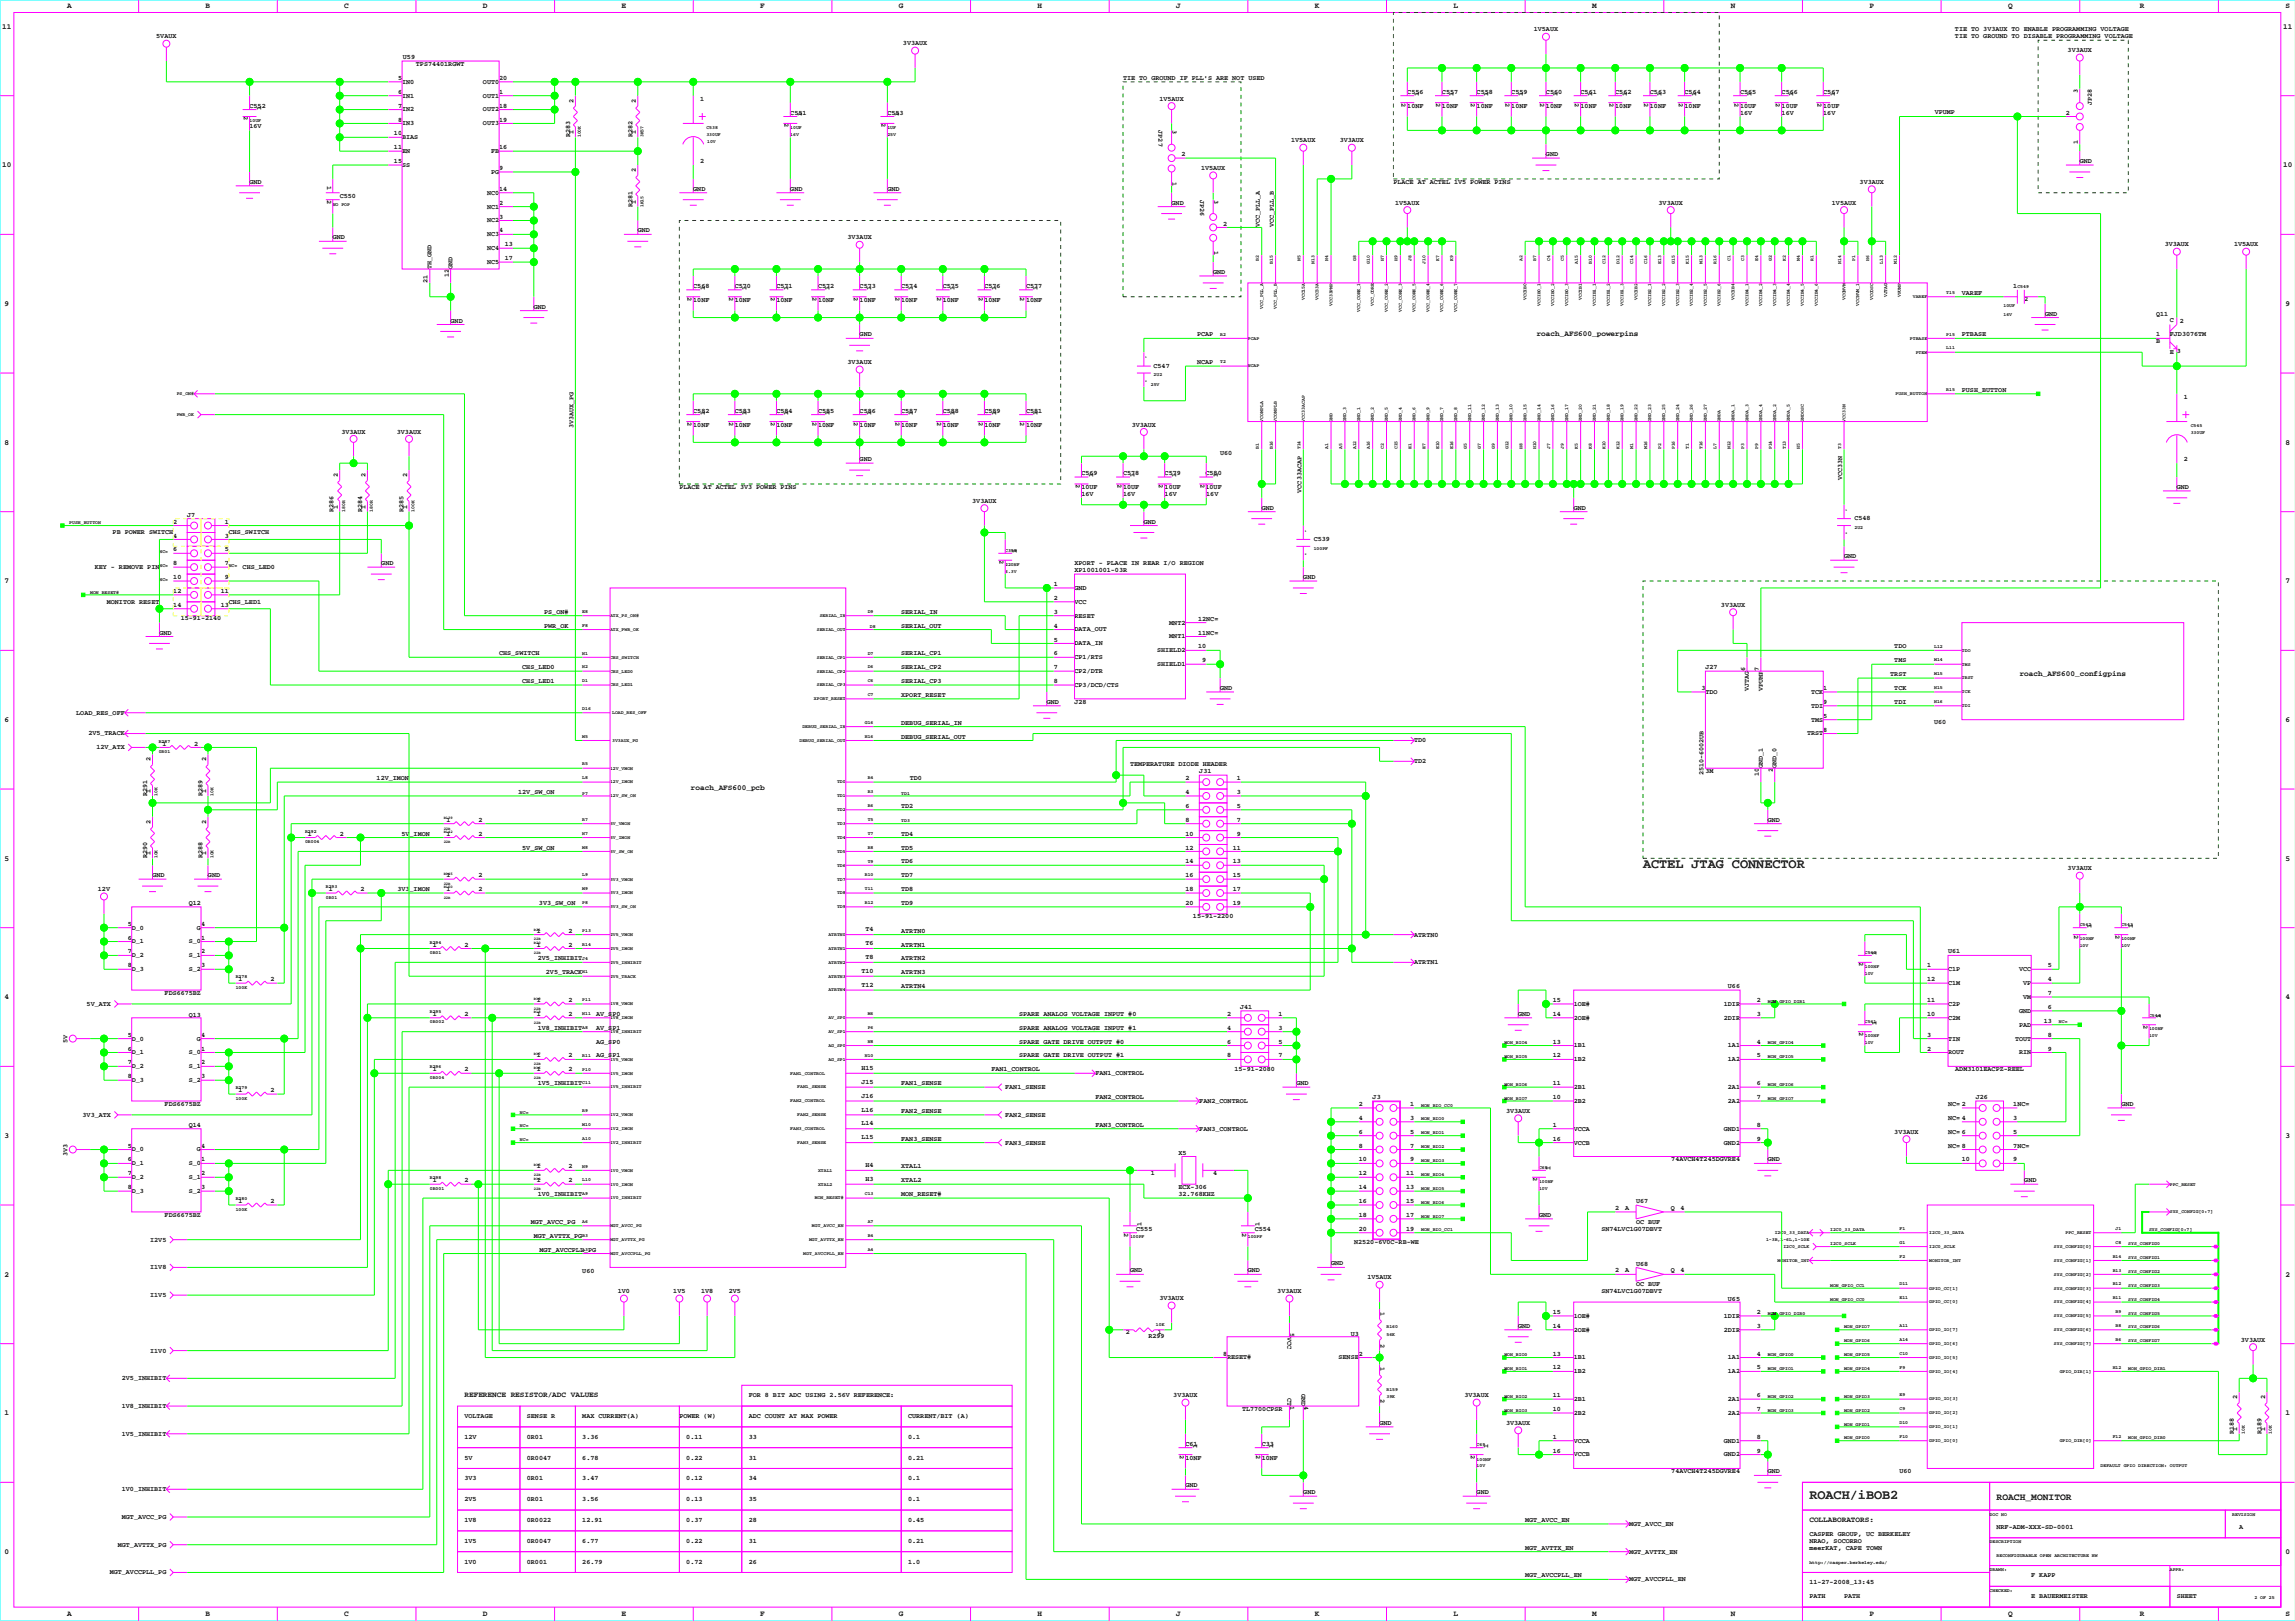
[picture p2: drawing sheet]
<svg xmlns="http://www.w3.org/2000/svg" width="841mm" height="594mm" viewBox="0 0 841 594" stroke-linecap="round" stroke-linejoin="round" font-family="sans-serif">
<defs><g id="words">
<g font-size="4.9">
<text x="601.8" y="318.1">ACTEL JTAG CONNECTOR</text>
<text x="662.8" y="549.2">ROACH/iBOB2</text>
</g>
<text font-size="3.5" x="731.4" y="549.6">ROACH_MONITOR</text>
<g font-size="2.8">
<text x="24.5" y="2.8">A</text>
<text x="75.3" y="2.8">B</text>
<text x="126.1" y="2.8">C</text>
<text x="176.9" y="2.8">D</text>
<text x="227.7" y="2.8">E</text>
<text x="278.5" y="2.8">F</text>
<text x="329.3" y="2.8">G</text>
<text x="380.1" y="2.8">H</text>
<text x="430.9" y="2.8">J</text>
<text x="481.6" y="2.8">K</text>
<text x="532.4" y="2.8">L</text>
<text x="583.2" y="2.8">M</text>
<text x="634" y="2.8">N</text>
<text x="684.8" y="2.8">P</text>
<text x="735.6" y="2.8">Q</text>
<text x="783.8" y="2.8">R</text>
<text x="837.2" y="2.8">S</text>
<text x=".8" y="10.5">11</text>
<text x="836.3" y="10.5">11</text>
<text x=".8" y="61.2">10</text>
<text x="836.3" y="61.2">10</text>
<text x="1.7" y="112">9</text>
<text x="837.2" y="112">9</text>
<text x="562.9" y="123.1">roach_AFS600_powerpins</text>
<text x="1.7" y="162.8">8</text>
<text x="837.2" y="162.8">8</text>
<text x="1.7" y="213.6">7</text>
<text x="837.2" y="213.6">7</text>
<text x="739.8" y="247.6">roach_AFS600_configpins</text>
<text x="1.7" y="264.4">6</text>
<text x="837.2" y="264.4">6</text>
<text x="253.1" y="289.2">roach_AFS600_pcb</text>
<text x="1.7" y="315.2">5</text>
<text x="837.2" y="315.2">5</text>
<text x="1.7" y="366">4</text>
<text x="837.2" y="366">4</text>
<text x="1.7" y="416.8">3</text>
<text x="837.2" y="416.8">3</text>
<text x="1.7" y="467.5">2</text>
<text x="837.2" y="467.5">2</text>
<text x="170.1" y="511.7">REFERENCE RESISTOR/ADC VALUES</text>
<text x="1.7" y="518.3">1</text>
<text x="837.2" y="518.3">1</text>
<text x="662.8" y="557.4">COLLABORATORS:</text>
<text x="1.7" y="569.1">0</text>
<text x="837.2" y="569.1">0</text>
<text x="24.5" y="592">A</text>
<text x="75.3" y="592">B</text>
<text x="126.1" y="592">C</text>
<text x="176.9" y="592">D</text>
<text x="227.7" y="592">E</text>
<text x="278.5" y="592">F</text>
<text x="329.3" y="592">G</text>
<text x="380.1" y="592">H</text>
<text x="430.9" y="592">J</text>
<text x="481.6" y="592">K</text>
<text x="532.4" y="592">L</text>
<text x="583.2" y="592">M</text>
<text x="634" y="592">N</text>
<text x="684.8" y="592">P</text>
<text x="735.6" y="592">Q</text>
<text x="783.8" y="592">R</text>
<text x="837.2" y="592">S</text>
</g>
<g font-size="2.5">
<text x="561.8" y="11.5">1V5AUX</text>
<text x="716.1" y="11.5">TIE TO 3V3AUX TO ENABLE PROGRAMMING VOLTAGE</text>
<text x="57.2" y="14">5VAUX</text>
<text x="330.8" y="16.6">3V3AUX</text>
<text x="716.1" y="14">TIE TO GROUND TO DISABLE PROGRAMMING VOLTAGE</text>
<text x="147.6" y="21.7">U59</text>
<text x="757.4" y="19.1">3V3AUX</text>
<text x="145.8" y="29.3">5</text>
<text x="152.4" y="24.2">TPS74401RGWT</text>
<text x="182.8" y="29.3">20</text>
<text x="411.4" y="29.3">TIE TO GROUND IF PLL'S ARE NOT USED</text>
<text x="145.8" y="34.4">6</text>
<text x="147.3" y="35.7">IN1</text>
<text x="147.3" y="30.7">IN0</text>
<text x="176.9" y="35.7">OUT1</text>
<text x="176.9" y="30.7">OUT0</text>
<text x="182.8" y="34.4">1</text>
<text x="515.5" y="34.4">C556</text>
<text x="519.7" y="35.1" transform="rotate(-90 519.7 35.1)">1</text>
<text x="528.2" y="34.4">C557</text>
<text x="532.4" y="35.1" transform="rotate(-90 532.4 35.1)">1</text>
<text x="540.9" y="34.4">C558</text>
<text x="545.1" y="35.1" transform="rotate(-90 545.1 35.1)">1</text>
<text x="553.6" y="34.4">C559</text>
<text x="557.8" y="35.1" transform="rotate(-90 557.8 35.1)">1</text>
<text x="566.3" y="34.4">C560</text>
<text x="570.5" y="35.1" transform="rotate(-90 570.5 35.1)">1</text>
<text x="579" y="34.4">C561</text>
<text x="583.2" y="35.1" transform="rotate(-90 583.2 35.1)">1</text>
<text x="591.7" y="34.4">C562</text>
<text x="595.9" y="35.1" transform="rotate(-90 595.9 35.1)">1</text>
<text x="604.4" y="34.4">C563</text>
<text x="608.6" y="35.1" transform="rotate(-90 608.6 35.1)">1</text>
<text x="617.1" y="34.4">C564</text>
<text x="621.3" y="35.1" transform="rotate(-90 621.3 35.1)">1</text>
<text x="637.4" y="34.4">C565</text>
<text x="641.6" y="35.1" transform="rotate(-90 641.6 35.1)">1</text>
<text x="652.6" y="34.4">C566</text>
<text x="656.9" y="35.1" transform="rotate(-90 656.9 35.1)">1</text>
<text x="667.9" y="34.4">C567</text>
<text x="672.1" y="35.1" transform="rotate(-90 672.1 35.1)">1</text>
<text x="761.1" y="34" transform="rotate(-90 761.1 34)">3</text>
<text x="91.4" y="39.4">C552</text>
<text x="95.7" y="40.1" transform="rotate(-90 95.7 40.1)">1</text>
<text x="145.8" y="39.4">7</text>
<text x="147.3" y="40.8">IN2</text>
<text x="176.9" y="40.8">OUT2</text>
<text x="182.8" y="39.4">18</text>
<text x="210.1" y="37.6" transform="rotate(-90 210.1 37.6)">2</text>
<text x="232.9" y="37.6" transform="rotate(-90 232.9 37.6)">2</text>
<text x="256.5" y="36.9">1</text>
<text x="289.5" y="42">C551</text>
<text x="325" y="42">C553</text>
<text x="424.7" y="36.9">1V5AUX</text>
<text x="513.4" y="37.6" transform="rotate(90 513.4 37.6)">2</text>
<text x="515.5" y="39.4">10NF</text>
<text x="526.1" y="37.6" transform="rotate(90 526.1 37.6)">2</text>
<text x="528.2" y="39.4">10NF</text>
<text x="538.8" y="37.6" transform="rotate(90 538.8 37.6)">2</text>
<text x="540.9" y="39.4">10NF</text>
<text x="551.5" y="37.6" transform="rotate(90 551.5 37.6)">2</text>
<text x="553.6" y="39.4">10NF</text>
<text x="564.2" y="37.6" transform="rotate(90 564.2 37.6)">2</text>
<text x="566.3" y="39.4">10NF</text>
<text x="576.9" y="37.6" transform="rotate(90 576.9 37.6)">2</text>
<text x="579" y="39.4">10NF</text>
<text x="589.6" y="37.6" transform="rotate(90 589.6 37.6)">2</text>
<text x="591.7" y="39.4">10NF</text>
<text x="602.3" y="37.6" transform="rotate(90 602.3 37.6)">2</text>
<text x="604.4" y="39.4">10NF</text>
<text x="615" y="37.6" transform="rotate(90 615 37.6)">2</text>
<text x="617.1" y="39.4">10NF</text>
<text x="635.3" y="37.6" transform="rotate(90 635.3 37.6)">2</text>
<text x="637.4" y="42">16V</text>
<text x="637.4" y="39.4">10UF</text>
<text x="650.5" y="37.6" transform="rotate(90 650.5 37.6)">2</text>
<text x="652.6" y="39.4">10UF</text>
<text x="652.6" y="42">16V</text>
<text x="665.8" y="37.6" transform="rotate(90 665.8 37.6)">2</text>
<text x="667.9" y="42">16V</text>
<text x="667.9" y="39.4">10UF</text>
<text x="708.7" y="41.8">VPUMP</text>
<text x="756.7" y="42">2</text>
<text x="766.2" y="38.4" transform="rotate(-90 766.2 38.4)">JP28</text>
<text x="89.3" y="42.7" transform="rotate(90 89.3 42.7)">2</text>
<text x="91.4" y="47">16V</text>
<text x="145.8" y="44.5">8</text>
<text x="147.3" y="45.9">IN3</text>
<text x="176.9" y="45.9">OUT3</text>
<text x="182.8" y="44.5">19</text>
<text x="287.4" y="45.2" transform="rotate(90 287.4 45.2)">2</text>
<text x="293.7" y="42.7" transform="rotate(-90 293.7 42.7)">1</text>
<text x="323" y="45.2" transform="rotate(90 323 45.2)">2</text>
<text x="329.3" y="42.7" transform="rotate(-90 329.3 42.7)">1</text>
<text x="424.4" y="47.7" transform="rotate(90 424.4 47.7)">JP27</text>
<text x="429.5" y="47.7" transform="rotate(90 429.5 47.7)">3</text>
<text x="144.3" y="49.6">10</text>
<text x="147.3" y="51">BIAS</text>
<text x="208.8" y="50.3" transform="rotate(-90 208.8 50.3)">R283</text>
<text x="210.1" y="49.2" transform="rotate(-90 210.1 49.2)">1</text>
<text x="231.7" y="50.3" transform="rotate(-90 231.7 50.3)">R282</text>
<text x="232.9" y="49.2" transform="rotate(-90 232.9 49.2)">1</text>
<text x="473" y="52.1">1V5AUX</text>
<text x="490.7" y="52.1">3V3AUX</text>
<text x="761.1" y="52.8" transform="rotate(-90 761.1 52.8)">1</text>
<text x="144.3" y="54.7">11</text>
<text x="144.3" y="59.7">15</text>
<text x="147.3" y="56.1">EN</text>
<text x="179.9" y="56.1">FB</text>
<text x="182.8" y="54.7">16</text>
<text x="256.5" y="59.6">2</text>
<text x="432.8" y="57.2">2</text>
<text x="566.3" y="57.2">GND</text>
<text x="761.8" y="59.7">GND</text>
<text x="147.3" y="61.1">SS</text>
<text x="179.9" y="63.7">PG</text>
<text x="182.8" y="62.3">9</text>
<text x="232.9" y="63" transform="rotate(-90 232.9 63)">2</text>
<text x="440" y="62.3">1V5AUX</text>
<text x="91.4" y="67.4">GND</text>
<text x="119.8" y="68.1" transform="rotate(90 119.8 68.1)">1</text>
<text x="178.4" y="71.3">NC0</text>
<text x="182.8" y="69.9">14</text>
<text x="253.9" y="69.9">GND</text>
<text x="289.5" y="69.9">GND</text>
<text x="325" y="69.9">GND</text>
<text x="429.5" y="66.6" transform="rotate(90 429.5 66.6)">1</text>
<text x="510.4" y="67.4">PLACE AT ACTEL 1V5 POWER PINS</text>
<text x="681.2" y="67.4">3V3AUX</text>
<text x="119.8" y="73.1" transform="rotate(90 119.8 73.1)">2</text>
<text x="124.4" y="72.4">C550</text>
<text x="178.4" y="76.4">NC1</text>
<text x="182.8" y="75">2</text>
<text x="231.7" y="75.9" transform="rotate(-90 231.7 75.9)">R281</text>
<text x="232.9" y="74.6" transform="rotate(-90 232.9 74.6)">1</text>
<text x="429.2" y="75">GND</text>
<text x="439.6" y="73.1" transform="rotate(90 439.6 73.1)">JP26</text>
<text x="444.7" y="73.1" transform="rotate(90 444.7 73.1)">3</text>
<text x="511.1" y="75">1V5AUX</text>
<text x="607.6" y="75">3V3AUX</text>
<text x="671" y="75">1V5AUX</text>
<text x="178.4" y="81.5">NC2</text>
<text x="182.8" y="80.1">3</text>
<text x="448" y="82.6">2</text>
<text x="461.5" y="83.3" transform="rotate(-90 461.5 83.3)">VCC_PLL_A</text>
<text x="466.6" y="83.3" transform="rotate(-90 466.6 83.3)">VCC_PLL_B</text>
<text x="121.9" y="87.7">GND</text>
<text x="178.4" y="86.5">NC3</text>
<text x="182.8" y="85.1">4</text>
<text x="233.6" y="85.1">GND</text>
<text x="310.4" y="87.7">3V3AUX</text>
<text x="178.4" y="91.6">NC4</text>
<text x="185" y="90.2">13</text>
<text x="185" y="95.3">17</text>
<text x="444.7" y="92" transform="rotate(90 444.7 92)">1</text>
<text x="792.9" y="90.2">3V3AUX</text>
<text x="818.3" y="90.2">1V5AUX</text>
<text x="158" y="98.5" transform="rotate(-90 158 98.5)">TH_GND</text>
<text x="164.4" y="101.5" transform="rotate(-90 164.4 101.5)">12</text>
<text x="165.8" y="98.5" transform="rotate(-90 165.8 98.5)">GND</text>
<text x="178.4" y="96.7">NC5</text>
<text x="444.4" y="100.4">GND</text>
<text x="156.6" y="103.6" transform="rotate(-90 156.6 103.6)">21</text>
<text x="253.9" y="105.5">C568</text>
<text x="258.2" y="106.2" transform="rotate(-90 258.2 106.2)">1</text>
<text x="269.2" y="105.5">C570</text>
<text x="273.4" y="106.2" transform="rotate(-90 273.4 106.2)">1</text>
<text x="284.4" y="105.5">C571</text>
<text x="288.7" y="106.2" transform="rotate(-90 288.7 106.2)">1</text>
<text x="299.7" y="105.5">C572</text>
<text x="303.9" y="106.2" transform="rotate(-90 303.9 106.2)">1</text>
<text x="314.9" y="105.5">C573</text>
<text x="319.1" y="106.2" transform="rotate(-90 319.1 106.2)">1</text>
<text x="330.1" y="105.5">C574</text>
<text x="334.4" y="106.2" transform="rotate(-90 334.4 106.2)">1</text>
<text x="345.4" y="105.5">C575</text>
<text x="349.6" y="106.2" transform="rotate(-90 349.6 106.2)">1</text>
<text x="360.6" y="105.5">C576</text>
<text x="364.8" y="106.2" transform="rotate(-90 364.8 106.2)">1</text>
<text x="375.8" y="105.5">C577</text>
<text x="380.1" y="106.2" transform="rotate(-90 380.1 106.2)">1</text>
<text x="718.7" y="108">VAREF</text>
<text x="737.5" y="105.5">1</text>
<text x="195.5" y="113.1">GND</text>
<text x="251.9" y="108.7" transform="rotate(90 251.9 108.7)">2</text>
<text x="253.9" y="110.5">10NF</text>
<text x="267.1" y="108.7" transform="rotate(90 267.1 108.7)">2</text>
<text x="269.2" y="110.5">10NF</text>
<text x="282.3" y="108.7" transform="rotate(90 282.3 108.7)">2</text>
<text x="284.4" y="110.5">10NF</text>
<text x="297.6" y="108.7" transform="rotate(90 297.6 108.7)">2</text>
<text x="299.7" y="110.5">10NF</text>
<text x="312.8" y="108.7" transform="rotate(90 312.8 108.7)">2</text>
<text x="314.9" y="110.5">10NF</text>
<text x="328" y="108.7" transform="rotate(90 328 108.7)">2</text>
<text x="330.1" y="110.5">10NF</text>
<text x="343.3" y="108.7" transform="rotate(90 343.3 108.7)">2</text>
<text x="345.4" y="110.5">10NF</text>
<text x="358.5" y="108.7" transform="rotate(90 358.5 108.7)">2</text>
<text x="360.6" y="110.5">10NF</text>
<text x="373.7" y="108.7" transform="rotate(90 373.7 108.7)">2</text>
<text x="375.8" y="110.5">10NF</text>
<text x="741.5" y="110.4">2</text>
<text x="165.1" y="118.2">GND</text>
<text x="749.1" y="115.6">GND</text>
<text x="789.8" y="115.6">Q11</text>
<text x="794.8" y="118">C</text>
<text x="798.4" y="118.2">2</text>
<text x="314.9" y="123.2">GND</text>
<text x="438.5" y="123.2">PCAP</text>
<text x="718.7" y="123.2">PTBASE</text>
<text x="789.8" y="123.2">1</text>
<text x="789.8" y="125.8">B</text>
<text x="794.8" y="123.2">FJD3076TM</text>
<text x="794.8" y="129.6">E</text>
<text x="797.4" y="129.4">3</text>
<text x="310.4" y="133.4">3V3AUX</text>
<text x="422.6" y="134.7">C547</text>
<text x="438.5" y="133.4">NCAP</text>
<text x="718.7" y="143.5">PUSH_BUTTON</text>
<text x="799.9" y="146.1">1</text>
<text x="251.9" y="154.4" transform="rotate(90 251.9 154.4)">2</text>
<text x="253.9" y="151.4">C582</text>
<text x="258.2" y="151.9" transform="rotate(-90 258.2 151.9)">1</text>
<text x="267.1" y="154.4" transform="rotate(90 267.1 154.4)">2</text>
<text x="269.2" y="151.4">C583</text>
<text x="273.4" y="151.9" transform="rotate(-90 273.4 151.9)">1</text>
<text x="282.3" y="154.4" transform="rotate(90 282.3 154.4)">2</text>
<text x="284.4" y="151.4">C584</text>
<text x="288.7" y="151.9" transform="rotate(-90 288.7 151.9)">1</text>
<text x="297.6" y="154.4" transform="rotate(90 297.6 154.4)">2</text>
<text x="299.7" y="151.4">C585</text>
<text x="303.9" y="151.9" transform="rotate(-90 303.9 151.9)">1</text>
<text x="312.8" y="154.4" transform="rotate(90 312.8 154.4)">2</text>
<text x="314.9" y="151.4">C586</text>
<text x="319.1" y="151.9" transform="rotate(-90 319.1 151.9)">1</text>
<text x="328" y="154.4" transform="rotate(90 328 154.4)">2</text>
<text x="330.1" y="151.4">C587</text>
<text x="334.4" y="151.9" transform="rotate(-90 334.4 151.9)">1</text>
<text x="343.3" y="154.4" transform="rotate(90 343.3 154.4)">2</text>
<text x="345.4" y="151.4">C588</text>
<text x="349.6" y="151.9" transform="rotate(-90 349.6 151.9)">1</text>
<text x="358.5" y="154.4" transform="rotate(90 358.5 154.4)">2</text>
<text x="360.6" y="151.4">C589</text>
<text x="364.8" y="151.9" transform="rotate(-90 364.8 151.9)">1</text>
<text x="373.7" y="154.4" transform="rotate(90 373.7 154.4)">2</text>
<text x="375.8" y="151.4">C581</text>
<text x="380.1" y="151.9" transform="rotate(-90 380.1 151.9)">1</text>
<text x="125.1" y="158.8">3V3AUX</text>
<text x="145.4" y="158.8">3V3AUX</text>
<text x="210.1" y="156.9" transform="rotate(-90 210.1 156.9)">3V3AUX_PG</text>
<text x="253.9" y="156.2">10NF</text>
<text x="269.2" y="156.2">10NF</text>
<text x="284.4" y="156.2">10NF</text>
<text x="299.7" y="156.2">10NF</text>
<text x="314.9" y="156.2">10NF</text>
<text x="330.1" y="156.2">10NF</text>
<text x="345.4" y="156.2">10NF</text>
<text x="360.6" y="156.2">10NF</text>
<text x="375.8" y="156.2">10NF</text>
<text x="414.6" y="156.2">3V3AUX</text>
<text x="446.9" y="166.5">U60</text>
<text x="314.9" y="168.9">GND</text>
<text x="799.9" y="168.8">2</text>
<text x="123.7" y="174.7" transform="rotate(-90 123.7 174.7)">2</text>
<text x="133.9" y="174.7" transform="rotate(-90 133.9 174.7)">2</text>
<text x="149.1" y="174.7" transform="rotate(-90 149.1 174.7)">2</text>
<text x="248.9" y="179.1">PLACE AT ACTEL 3V3 POWER PINS</text>
<text x="394.1" y="177.3" transform="rotate(90 394.1 177.3)">2</text>
<text x="396.1" y="179.1">10UF</text>
<text x="396.1" y="174">C569</text>
<text x="400.4" y="174.7" transform="rotate(-90 400.4 174.7)">1</text>
<text x="409.3" y="177.3" transform="rotate(90 409.3 177.3)">2</text>
<text x="411.4" y="174">C578</text>
<text x="411.4" y="179.1">10UF</text>
<text x="415.6" y="174.7" transform="rotate(-90 415.6 174.7)">1</text>
<text x="424.5" y="177.3" transform="rotate(90 424.5 177.3)">2</text>
<text x="426.6" y="179.1">10UF</text>
<text x="426.6" y="174">C579</text>
<text x="430.9" y="174.7" transform="rotate(-90 430.9 174.7)">1</text>
<text x="439.8" y="177.3" transform="rotate(90 439.8 177.3)">2</text>
<text x="441.6" y="174">C580</text>
<text x="441.6" y="179.1">10UF</text>
<text x="446.1" y="174.7" transform="rotate(-90 446.1 174.7)">1</text>
<text x="674.8" y="176" transform="rotate(-90 674.8 176)">VCC33N</text>
<text x="797.4" y="179.1">GND</text>
<text x="356.2" y="184.2">3V3AUX</text>
<text x="396.1" y="181.6">16V</text>
<text x="411.4" y="181.6">16V</text>
<text x="426.6" y="181.6">16V</text>
<text x="441.9" y="181.6">16V</text>
<text x="476.7" y="180.4" transform="rotate(-90 476.7 180.4)">VCC33ACAP</text>
<text x="63.5" y="191.8">2</text>
<text x="68.6" y="189.3">J7</text>
<text x="82.3" y="191.8">1</text>
<text x="122.2" y="187.4" transform="rotate(-90 122.2 187.4)">R286</text>
<text x="123.7" y="186.4" transform="rotate(-90 123.7 186.4)">1</text>
<text x="132.6" y="187.4" transform="rotate(-90 132.6 187.4)">R284</text>
<text x="133.9" y="186.4" transform="rotate(-90 133.9 186.4)">1</text>
<text x="147.9" y="187.4" transform="rotate(-90 147.9 187.4)">R285</text>
<text x="149.1" y="186.4" transform="rotate(-90 149.1 186.4)">1</text>
<text x="419" y="191.8">GND</text>
<text x="462.2" y="186.7">GND</text>
<text x="576.4" y="186.7">GND</text>
<text x="679.3" y="190.5">C548</text>
<text x="41.3" y="195.7">PB POWER SWITCH</text>
<text x="63.5" y="196.9">4</text>
<text x="82.3" y="196.9">3</text>
<text x="83.8" y="195.7">CHS_SWITCH</text>
<text x="63.5" y="202">6</text>
<text x="82.3" y="202">5</text>
<text x="372.5" y="202.7" transform="rotate(-90 372.5 202.7)">1</text>
<text x="481.2" y="198.1">C539</text>
<text x="34.7" y="208.4">KEY - REMOVE PIN</text>
<text x="63.5" y="207">8</text>
<text x="82.3" y="207">7</text>
<text x="88.9" y="208.4">CHS_LED0</text>
<text x="139.7" y="207">GND</text>
<text x="366.1" y="205.2" transform="rotate(90 366.1 205.2)">2</text>
<text x="393.6" y="209.6">XP1001001-03R</text>
<text x="393.6" y="207">XPORT - PLACE IN REAR I/O REGION</text>
<text x="675.5" y="204.5">GND</text>
<text x="63.5" y="212.1">10</text>
<text x="82.3" y="212.1">9</text>
<text x="386" y="214.6">1</text>
<text x="477.4" y="212.1">GND</text>
<text x="39.1" y="221.1">MONITOR RESET</text>
<text x="63.5" y="217.2">12</text>
<text x="80.8" y="217.2">11</text>
<text x="83.8" y="221.1">CHS_LED1</text>
<text x="386" y="219.7">2</text>
<text x="393.6" y="216">GND</text>
<text x="393.6" y="221.1">VCC</text>
<text x="63.5" y="222.3">14</text>
<text x="66.2" y="227.2">15-91-2140</text>
<text x="80.8" y="222.3">13</text>
<text x="199.3" y="224.8">PS_ON#</text>
<text x="330.1" y="224.8">SERIAL_IN</text>
<text x="386" y="224.8">3</text>
<text x="393.6" y="226.2">RESET</text>
<text x="438.9" y="227.3">12NC=</text>
<text x="630.4" y="222.3">3V3AUX</text>
<text x="58.4" y="232.4">GND</text>
<text x="199.3" y="229.9">PWR_OK</text>
<text x="330.1" y="229.9">SERIAL_OUT</text>
<text x="386" y="229.9">4</text>
<text x="393.6" y="231.3">DATA_OUT</text>
<text x="428.3" y="233.8">MNT1</text>
<text x="428.3" y="228.7">MNT2</text>
<text x="438.9" y="232.4">11NC=</text>
<text x="386" y="235">5</text>
<text x="393.6" y="236.4">DATA_IN</text>
<text x="423.9" y="238.9">SHIELD2</text>
<text x="438.9" y="237.5">10</text>
<text x="693.9" y="237.5">TDO</text>
<text x="182.8" y="240">CHS_SWITCH</text>
<text x="191.3" y="245.1">CHS_LED0</text>
<text x="330.1" y="240">SERIAL_CP1</text>
<text x="330.1" y="245.1">SERIAL_CP2</text>
<text x="386" y="245.1">7</text>
<text x="386" y="240">6</text>
<text x="393.6" y="241.4">CP1/RTS</text>
<text x="423.9" y="244">SHIELD1</text>
<text x="440.4" y="242.6">9</text>
<text x="624.7" y="245.1">J27</text>
<text x="639.2" y="245.8" transform="rotate(-90 639.2 245.8)">6</text>
<text x="644.3" y="245.8" transform="rotate(-90 644.3 245.8)">7</text>
<text x="693.9" y="242.6">TMS</text>
<text x="191.3" y="250.2">CHS_LED1</text>
<text x="330.1" y="250.2">SERIAL_CP3</text>
<text x="386" y="250.2">8</text>
<text x="393.6" y="246.5">CP2/DTR</text>
<text x="393.6" y="251.6">CP3/DCD/CTS</text>
<text x="692.4" y="247.7">TRST</text>
<text x="330.1" y="255.3">XPORT_RESET</text>
<text x="383.5" y="257.8">GND</text>
<text x="393.6" y="257.7">J28</text>
<text x="446.9" y="252.7">GND</text>
<text x="623.2" y="252.7">3</text>
<text x="624.7" y="254.1">TDO</text>
<text x="640.6" y="253.2" transform="rotate(-90 640.6 253.2)">VJTAG</text>
<text x="645.7" y="253.2" transform="rotate(-90 645.7 253.2)">VPUMP</text>
<text x="663.4" y="254.1">TCK</text>
<text x="667.9" y="252.7">1</text>
<text x="667.9" y="257.8">9</text>
<text x="693.9" y="257.8">TDI</text>
<text x="693.9" y="252.7">TCK</text>
<text x="27.9" y="261.8">LOAD_RES_OFF</text>
<text x="663.4" y="259.2">TDI</text>
<text x="667.9" y="262.9">5</text>
<text x="32.4" y="269.4">2V5_TRACK</text>
<text x="330.1" y="265.4">DEBUG_SERIAL_IN</text>
<text x="661.9" y="269.4">TRST</text>
<text x="663.4" y="264.3">TMS</text>
<text x="667.9" y="268">8</text>
<text x="708.5" y="265.3">U60</text>
<text x="35.3" y="274.5">12V_ATX</text>
<text x="59.5" y="273.1">1</text>
<text x="71.1" y="273.1">2</text>
<text x="330.1" y="270.5">DEBUG_SERIAL_OUT</text>
<text x="518" y="271.9">TD0</text>
<text x="55.2" y="278.8" transform="rotate(-90 55.2 278.8)">2</text>
<text x="75.5" y="278.8" transform="rotate(-90 75.5 278.8)">2</text>
<text x="413.9" y="280.7">TEMPERATURE DIODE HEADER</text>
<text x="518" y="279.5">TD2</text>
<text x="645.7" y="281.4" transform="rotate(-90 645.7 281.4)">GND_1</text>
<text x="650.8" y="281.4" transform="rotate(-90 650.8 281.4)">GND_0</text>
<text x="138" y="285.8">12V_IMON</text>
<text x="333.3" y="285.6">TD0</text>
<text x="434.2" y="285.8">2</text>
<text x="439.3" y="283.2">J31</text>
<text x="453.1" y="285.8">1</text>
<text x="624" y="283.9" transform="rotate(-90 624 283.9)">2510-6002UB</text>
<text x="624.7" y="283.2">3M</text>
<text x="644.3" y="284.3" transform="rotate(-90 644.3 284.3)">10</text>
<text x="649.4" y="282.9" transform="rotate(-90 649.4 282.9)">2</text>
<text x="53.9" y="291.5" transform="rotate(-90 53.9 291.5)">R291</text>
<text x="55.2" y="290.5" transform="rotate(-90 55.2 290.5)">1</text>
<text x="74.2" y="291.5" transform="rotate(-90 74.2 291.5)">R289</text>
<text x="75.5" y="290.5" transform="rotate(-90 75.5 290.5)">1</text>
<text x="189.8" y="290.8">12V_SW_ON</text>
<text x="434.2" y="290.8">4</text>
<text x="453.1" y="290.8">3</text>
<text x="330.1" y="295.9">TD2</text>
<text x="434.2" y="295.9">6</text>
<text x="453.1" y="295.9">5</text>
<text x="55.2" y="301.7" transform="rotate(-90 55.2 301.7)">2</text>
<text x="75.5" y="301.7" transform="rotate(-90 75.5 301.7)">2</text>
<text x="163.6" y="301">1</text>
<text x="175.2" y="301">2</text>
<text x="434.2" y="301">8</text>
<text x="453.1" y="301">7</text>
<text x="647.6" y="301">GND</text>
<text x="112.8" y="306.1">1</text>
<text x="124.4" y="306.1">2</text>
<text x="147.1" y="306.1">5V_IMON</text>
<text x="163.6" y="306.1">1</text>
<text x="175.2" y="306.1">2</text>
<text x="191.3" y="311.1">5V_SW_ON</text>
<text x="330.1" y="306.1">TD4</text>
<text x="330.1" y="311.1">TD5</text>
<text x="434.2" y="311.1">12</text>
<text x="434.2" y="306.1">10</text>
<text x="451.6" y="311.1">11</text>
<text x="453.1" y="306.1">9</text>
<text x="53.9" y="314.4" transform="rotate(-90 53.9 314.4)">R290</text>
<text x="55.2" y="313.3" transform="rotate(-90 55.2 313.3)">1</text>
<text x="74.2" y="314.4" transform="rotate(-90 74.2 314.4)">R288</text>
<text x="75.5" y="313.3" transform="rotate(-90 75.5 313.3)">1</text>
<text x="330.1" y="316.2">TD6</text>
<text x="434.2" y="316.2">14</text>
<text x="451.6" y="316.2">13</text>
<text x="55.9" y="321.3">GND</text>
<text x="76.2" y="321.3">GND</text>
<text x="163.6" y="321.3">1</text>
<text x="175.2" y="321.3">2</text>
<text x="330.1" y="321.3">TD7</text>
<text x="434.2" y="321.3">16</text>
<text x="451.6" y="321.3">15</text>
<text x="757.4" y="318.8">3V3AUX</text>
<text x="35.9" y="326.4">12V</text>
<text x="120.4" y="326.4">1</text>
<text x="132" y="326.4">2</text>
<text x="145.6" y="326.4">3V3_IMON</text>
<text x="163.6" y="326.4">1</text>
<text x="175.2" y="326.4">2</text>
<text x="330.1" y="326.4">TD8</text>
<text x="434.2" y="326.4">18</text>
<text x="451.6" y="326.4">17</text>
<text x="69.2" y="331.5">Q12</text>
<text x="197.4" y="331.5">3V3_SW_ON</text>
<text x="330.1" y="331.5">TD9</text>
<text x="434.2" y="331.5">20</text>
<text x="451.6" y="331.5">19</text>
<text x="46.8" y="339.1">5</text>
<text x="48.2" y="340.5">D_0</text>
<text x="72.2" y="340.5">G</text>
<text x="73.6" y="339.1">4</text>
<text x="196.6" y="341.6">1</text>
<text x="208.2" y="341.6">2</text>
<text x="317" y="341.1">T4</text>
<text x="330.1" y="341.6">ATRTN0</text>
<text x="437" y="336.4">15-91-2200</text>
<text x="766.1" y="339.8" transform="rotate(-90 766.1 339.8)">1</text>
<text x="781.3" y="339.8" transform="rotate(-90 781.3 339.8)">1</text>
<text x="46.8" y="344.2">6</text>
<text x="48.2" y="345.6">D_1</text>
<text x="69.2" y="345.6">S_0</text>
<text x="73.6" y="344.2">1</text>
<text x="158.5" y="346.7">1</text>
<text x="170.1" y="346.7">2</text>
<text x="196.6" y="346.7">1</text>
<text x="208.2" y="346.7">2</text>
<text x="317" y="346.2">T6</text>
<text x="330.1" y="346.7">ATRTN1</text>
<text x="518" y="343">ATRTN0</text>
<text x="759.7" y="342.3" transform="rotate(90 759.7 342.3)">2</text>
<text x="775" y="342.3" transform="rotate(90 775 342.3)">2</text>
<text x="46.8" y="349.2">7</text>
<text x="48.2" y="350.6">D_2</text>
<text x="69.2" y="350.6">S_1</text>
<text x="73.6" y="349.2">2</text>
<text x="197" y="351.8">2V5_INHIBIT</text>
<text x="317" y="351.3">T8</text>
<text x="330.1" y="351.8">ATRTN2</text>
<text x="518" y="353.2">ATRTN1</text>
<text x="681" y="352.5" transform="rotate(90 681 352.5)">2</text>
<text x="687.3" y="349.9" transform="rotate(-90 687.3 349.9)">1</text>
<text x="713.6" y="349.2">U61</text>
<text x="46.8" y="354.3">8</text>
<text x="48.2" y="355.7">D_3</text>
<text x="69.2" y="355.7">S_2</text>
<text x="73.6" y="354.3">3</text>
<text x="87.4" y="359.4">1</text>
<text x="99" y="359.4">2</text>
<text x="200" y="356.9">2V5_TRACK</text>
<text x="315.5" y="356.3">T10</text>
<text x="330.1" y="356.9">ATRTN3</text>
<text x="706" y="354.3">1</text>
<text x="706" y="359.4">12</text>
<text x="713.6" y="355.7">C1P</text>
<text x="739.6" y="355.7">VCC</text>
<text x="750.2" y="359.4">4</text>
<text x="750.2" y="354.3">5</text>
<text x="60.3" y="364.5">FDS6675BZ</text>
<text x="315.5" y="361.4">T12</text>
<text x="330.1" y="361.9">ATRTN4</text>
<text x="632.9" y="361.9">U66</text>
<text x="713.6" y="360.8">C1M</text>
<text x="741.1" y="365.9">VM</text>
<text x="741.1" y="360.8">VP</text>
<text x="750.2" y="364.5">7</text>
<text x="31.7" y="368.4">5V_ATX</text>
<text x="196.6" y="367">1</text>
<text x="208.2" y="367">2</text>
<text x="454.3" y="369.6">J41</text>
<text x="568.8" y="367">15</text>
<text x="576.4" y="368.4">1OE#</text>
<text x="631.5" y="368.4">1DIR</text>
<text x="643.5" y="367">2</text>
<text x="706" y="367">11</text>
<text x="713.6" y="368.4">C2P</text>
<text x="739.6" y="370.9">GND</text>
<text x="750.2" y="369.6">6</text>
<text x="69.2" y="372.3">Q13</text>
<text x="158.5" y="372.1">1</text>
<text x="170.1" y="372.1">2</text>
<text x="196.6" y="372.1">1</text>
<text x="197" y="377.2">1V8_INHIBIT</text>
<text x="208.2" y="372.1">2</text>
<text x="218.4" y="372.1">AV_SP0</text>
<text x="218.4" y="377.2">AV_SP1</text>
<text x="373.3" y="372.1">SPARE ANALOG VOLTAGE INPUT #0</text>
<text x="373.3" y="377.2">SPARE ANALOG VOLTAGE INPUT #1</text>
<text x="449.5" y="377.2">4</text>
<text x="449.5" y="372.1">2</text>
<text x="468.3" y="377.2">3</text>
<text x="468.3" y="372.1">1</text>
<text x="556.1" y="372.1">GND</text>
<text x="568.8" y="372.1">14</text>
<text x="576.4" y="373.5">2OE#</text>
<text x="631.5" y="373.5">2DIR</text>
<text x="643.5" y="372.1">3</text>
<text x="681" y="377.9" transform="rotate(90 681 377.9)">2</text>
<text x="687.3" y="375.3" transform="rotate(-90 687.3 375.3)">1</text>
<text x="706" y="372.1">10</text>
<text x="713.6" y="373.5">C2M</text>
<text x="739.6" y="376">PAD</text>
<text x="748.7" y="374.6">13</text>
<text x="785.1" y="375.3" transform="rotate(90 785.1 375.3)">2</text>
<text x="791.5" y="372.8" transform="rotate(-90 791.5 372.8)">1</text>
<text x="24.7" y="381.9" transform="rotate(-90 24.7 381.9)">5V</text>
<text x="46.8" y="379.7">5</text>
<text x="48.2" y="381.1">D_0</text>
<text x="72.2" y="381.1">G</text>
<text x="73.6" y="379.7">4</text>
<text x="218.4" y="382.3">AG_SP0</text>
<text x="373.3" y="382.3">SPARE GATE DRIVE OUTPUT #0</text>
<text x="449.5" y="382.3">6</text>
<text x="468.3" y="382.3">5</text>
<text x="568.8" y="382.3">13</text>
<text x="576.4" y="383.6">1B1</text>
<text x="632.9" y="383.6">1A1</text>
<text x="643.5" y="382.3">4</text>
<text x="706" y="379.7">3</text>
<text x="713.6" y="381.1">TIN</text>
<text x="738.1" y="381.1">TOUT</text>
<text x="750.2" y="379.7">8</text>
<text x="46.8" y="389.9">7</text>
<text x="46.8" y="384.8">6</text>
<text x="48.2" y="386.2">D_1</text>
<text x="69.2" y="386.2">S_0</text>
<text x="73.6" y="384.8">1</text>
<text x="73.6" y="389.9">2</text>
<text x="196.6" y="387.3">1</text>
<text x="208.2" y="387.3">2</text>
<text x="218.4" y="387.3">AG_SP1</text>
<text x="373.3" y="387.3">SPARE GATE DRIVE OUTPUT #1</text>
<text x="449.5" y="387.3">8</text>
<text x="468.3" y="387.3">7</text>
<text x="568.8" y="387.3">12</text>
<text x="576.4" y="388.7">1B2</text>
<text x="632.9" y="388.7">1A2</text>
<text x="643.5" y="387.3">5</text>
<text x="706" y="384.8">2</text>
<text x="713.6" y="386.2">ROUT</text>
<text x="739.6" y="386.2">RIN</text>
<text x="750.2" y="384.8">9</text>
<text x="46.8" y="394.9">8</text>
<text x="48.2" y="391.3">D_2</text>
<text x="69.2" y="391.3">S_1</text>
<text x="73.6" y="394.9">3</text>
<text x="158.5" y="392.4">1</text>
<text x="170.1" y="392.4">2</text>
<text x="196.6" y="392.4">1</text>
<text x="208.2" y="392.4">2</text>
<text x="315.5" y="391.9">H15</text>
<text x="363.1" y="392.4">FAN1_CONTROL</text>
<text x="401.2" y="393.8">FAN1_CONTROL</text>
<text x="452.2" y="392.3">15-91-2080</text>
<text x="716.2" y="392.3">ADM3101EACPZ-REEL</text>
<text x="48.2" y="396.3">D_3</text>
<text x="69.2" y="396.3">S_2</text>
<text x="87.4" y="400">1</text>
<text x="99" y="400">2</text>
<text x="197" y="397.5">1V5_INHIBIT</text>
<text x="315.5" y="397">J15</text>
<text x="330.1" y="397.5">FAN1_SENSE</text>
<text x="368.2" y="398.9">FAN1_SENSE</text>
<text x="474.9" y="397.5">GND</text>
<text x="568.8" y="397.5">11</text>
<text x="576.4" y="398.9">2B1</text>
<text x="632.9" y="398.9">2A1</text>
<text x="643.5" y="397.5">6</text>
<text x="60.3" y="405.1">FDS6675BZ</text>
<text x="315.5" y="407.1">L16</text>
<text x="315.5" y="402.1">J16</text>
<text x="330.1" y="407.6">FAN2_SENSE</text>
<text x="401.2" y="402.6">FAN2_CONTROL</text>
<text x="439.3" y="404">FAN2_CONTROL</text>
<text x="497.7" y="405.1">2</text>
<text x="502.8" y="402.6">J3</text>
<text x="516.6" y="405.1">1</text>
<text x="551.7" y="407.6">3V3AUX</text>
<text x="568.8" y="402.6">10</text>
<text x="576.4" y="404">2B2</text>
<text x="632.9" y="404">2A2</text>
<text x="643.5" y="402.6">7</text>
<text x="713.6" y="405.1">NC= 2</text>
<text x="723.7" y="402.6">J26</text>
<text x="737.5" y="405.1">1NC=</text>
<text x="777.1" y="405.1">GND</text>
<text x="30.3" y="409">3V3_ATX</text>
<text x="69.2" y="412.7">Q14</text>
<text x="315.5" y="412.2">L14</text>
<text x="368.2" y="409">FAN2_SENSE</text>
<text x="401.2" y="412.7">FAN3_CONTROL</text>
<text x="497.7" y="410.2">4</text>
<text x="516.6" y="410.2">3</text>
<text x="568.8" y="412.7">1</text>
<text x="643.5" y="412.7">8</text>
<text x="713.6" y="410.2">NC= 4</text>
<text x="737.5" y="410.2">3</text>
<text x="315.5" y="417.3">L15</text>
<text x="330.1" y="417.8">FAN3_SENSE</text>
<text x="368.2" y="419.2">FAN3_SENSE</text>
<text x="439.3" y="414.1">FAN3_CONTROL</text>
<text x="497.7" y="415.3">6</text>
<text x="516.6" y="415.3">5</text>
<text x="568.8" y="417.8">16</text>
<text x="576.4" y="414.1">VCCA</text>
<text x="576.4" y="419.2">VCCB</text>
<text x="631.5" y="414.1">GND1</text>
<text x="631.5" y="419.2">GND2</text>
<text x="643.5" y="417.8">9</text>
<text x="693.9" y="415.3">3V3AUX</text>
<text x="713.6" y="415.3">NC= 6</text>
<text x="737.5" y="415.3">5</text>
<text x="24.7" y="423.3" transform="rotate(-90 24.7 423.3)">3V3</text>
<text x="46.8" y="425.4">6</text>
<text x="46.8" y="420.3">5</text>
<text x="48.2" y="421.7">D_0</text>
<text x="72.2" y="421.7">G</text>
<text x="73.6" y="420.3">4</text>
<text x="73.6" y="425.4">1</text>
<text x="431.7" y="422.9">X5</text>
<text x="497.7" y="425.4">10</text>
<text x="497.7" y="420.3">8</text>
<text x="516.6" y="425.4">9</text>
<text x="516.6" y="420.3">7</text>
<text x="612.2" y="425.3">74AVCH4T245DGVRE4</text>
<text x="647.6" y="425.4">GND</text>
<text x="713.6" y="420.3">NC= 8</text>
<text x="718.7" y="425.4">10</text>
<text x="737.5" y="425.4">9</text>
<text x="737.5" y="420.3">7NC=</text>
<text x="46.8" y="430.5">7</text>
<text x="48.2" y="426.8">D_1</text>
<text x="48.2" y="431.9">D_2</text>
<text x="69.2" y="431.9">S_1</text>
<text x="69.2" y="426.8">S_0</text>
<text x="73.6" y="430.5">2</text>
<text x="196.6" y="428">1</text>
<text x="208.2" y="428">2</text>
<text x="317" y="427.5">H4</text>
<text x="330.1" y="428">XTAL1</text>
<text x="421.5" y="430.5">1</text>
<text x="444.4" y="430.5">4</text>
<text x="497.7" y="430.5">12</text>
<text x="515.1" y="430.5">11</text>
<text x="561.7" y="431.2" transform="rotate(90 561.7 431.2)">2</text>
<text x="568" y="428.7" transform="rotate(-90 568 428.7)">1</text>
<text x="46.8" y="435.6">8</text>
<text x="48.2" y="437">D_3</text>
<text x="69.2" y="437">S_2</text>
<text x="73.6" y="435.6">3</text>
<text x="158.5" y="433">1</text>
<text x="170.1" y="433">2</text>
<text x="196.6" y="433">1</text>
<text x="208.2" y="433">2</text>
<text x="317" y="432.5">H3</text>
<text x="330.1" y="433">XTAL2</text>
<text x="431.7" y="435.6">ECX-306</text>
<text x="497.7" y="435.6">14</text>
<text x="515.1" y="435.6">13</text>
<text x="741.5" y="433">GND</text>
<text x="87.4" y="440.7">1</text>
<text x="99" y="440.7">2</text>
<text x="197" y="438.1">1V0_INHIBIT</text>
<text x="330.1" y="438.1">MON_RESET#</text>
<text x="431.7" y="438.1">32.768KHZ</text>
<text x="497.7" y="440.7">16</text>
<text x="515.1" y="440.7">15</text>
<text x="591.7" y="443.2">2</text>
<text x="595.3" y="443.2">A</text>
<text x="599.3" y="440.7">U67</text>
<text x="612" y="443.2">Q</text>
<text x="615.6" y="443.2">4</text>
<text x="60.3" y="445.7">FDS6675BZ</text>
<text x="194.5" y="448.3">MGT_AVCC_PG</text>
<text x="418.2" y="449" transform="rotate(-90 418.2 449)">1</text>
<text x="461.3" y="449" transform="rotate(-90 461.3 449)">1</text>
<text x="497.7" y="445.7">18</text>
<text x="515.1" y="445.7">17</text>
<text x="563.8" y="445.7">GND</text>
<text x="599.3" y="448.1">OC BUF</text>
<text x="55" y="454.8">I2V5</text>
<text x="195.5" y="453.4">MGT_AVTTX_PG</text>
<text x="411.8" y="451.5" transform="rotate(90 411.8 451.5)">2</text>
<text x="416.2" y="450.8">C555</text>
<text x="455" y="451.5" transform="rotate(90 455 451.5)">2</text>
<text x="459.6" y="450.8">C554</text>
<text x="496" y="455.8">N2520-6V0C-RB-WE</text>
<text x="497.7" y="450.8">20</text>
<text x="515.1" y="450.8">19</text>
<text x="586.6" y="450.8">SN74LVC1G07DBVT</text>
<text x="197.6" y="458.4">MGT_AVCCPLL_PG</text>
<text x="55" y="464.9">I1V8</text>
<text x="213.3" y="466.2">U60</text>
<text x="413.9" y="466.1">GND</text>
<text x="457.1" y="466.1">GND</text>
<text x="487.6" y="463.5">GND</text>
<text x="591.7" y="466.1">2</text>
<text x="595.3" y="466.1">A</text>
<text x="599.3" y="463.8">U68</text>
<text x="612" y="466.1">Q</text>
<text x="615.6" y="466.1">4</text>
<text x="226.3" y="473.7">1V0</text>
<text x="246.6" y="473.7">1V5</text>
<text x="256.8" y="473.7">1V8</text>
<text x="267" y="473.7">2V5</text>
<text x="467.9" y="473.7">3V3AUX</text>
<text x="500.9" y="468.6">1V5AUX</text>
<text x="586.6" y="473.7">SN74LVC1G07DBVT</text>
<text x="599.3" y="471">OC BUF</text>
<text x="55" y="475.1">I1V5</text>
<text x="424.7" y="476.2">3V3AUX</text>
<text x="632.9" y="476.5">U65</text>
<text x="505.7" y="480.5" transform="rotate(90 505.7 480.5)">1</text>
<text x="568.8" y="481.3">15</text>
<text x="576.4" y="482.7">1OE#</text>
<text x="631.5" y="482.7">1DIR</text>
<text x="643.5" y="481.3">2</text>
<text x="412.4" y="488.8">2</text>
<text x="420.7" y="490">R299</text>
<text x="424.1" y="488.8">1</text>
<text x="471.6" y="489.6" transform="rotate(90 471.6 489.6)">VCC</text>
<text x="472.6" y="488.1" transform="rotate(90 472.6 488.1)">5</text>
<text x="494.8" y="489.2">U3</text>
<text x="556.1" y="486.4">GND</text>
<text x="568.8" y="486.4">14</text>
<text x="576.4" y="487.8">2OE#</text>
<text x="631.5" y="487.8">2DIR</text>
<text x="643.5" y="486.4">3</text>
<text x="820.9" y="491.4">3V3AUX</text>
<text x="55" y="495.4">I1V0</text>
<text x="448" y="496.5">8</text>
<text x="449.5" y="497.9">RESET#</text>
<text x="490.3" y="497.9">SENSE</text>
<text x="497.7" y="496.5">2</text>
<text x="505.7" y="492.1" transform="rotate(90 505.7 492.1)">2</text>
<text x="568.8" y="496.5">13</text>
<text x="576.4" y="497.9">1B1</text>
<text x="632.9" y="497.9">1A1</text>
<text x="643.5" y="496.5">4</text>
<text x="505.7" y="500.8" transform="rotate(90 505.7 500.8)">1</text>
<text x="568.8" y="501.6">12</text>
<text x="576.4" y="503">1B2</text>
<text x="632.9" y="503">1A2</text>
<text x="643.5" y="501.6">5</text>
<text x="44.6" y="505.5">2V5_INHIBIT</text>
<text x="44.6" y="515.7">1V8_INHIBIT</text>
<text x="274.3" y="511.8">FOR 8 BIT ADC USING 2.56V REFERENCE:</text>
<text x="429.8" y="511.8">3V3AUX</text>
<text x="471.6" y="512" transform="rotate(90 471.6 512)">CT</text>
<text x="472.6" y="515" transform="rotate(90 472.6 515)">1</text>
<text x="476.7" y="510.6" transform="rotate(90 476.7 510.6)">GND</text>
<text x="477.7" y="515" transform="rotate(90 477.7 515)">4</text>
<text x="505.7" y="512.5" transform="rotate(90 505.7 512.5)">2</text>
<text x="536.5" y="511.8">3V3AUX</text>
<text x="568.8" y="511.8">11</text>
<text x="576.4" y="513.2">2B1</text>
<text x="632.9" y="513.2">2A1</text>
<text x="643.5" y="511.8">6</text>
<text x="819.5" y="512.5" transform="rotate(-90 819.5 512.5)">2</text>
<text x="829.7" y="512.5" transform="rotate(-90 829.7 512.5)">2</text>
<text x="170.1" y="519.4">VOLTAGE</text>
<text x="193" y="519.4">SENSE R</text>
<text x="213.3" y="519.4">MAX CURRENT(A)</text>
<text x="248.9" y="519.4">POWER (W)</text>
<text x="274.3" y="519.4">ADC COUNT AT MAX POWER</text>
<text x="332.7" y="519.4">CURRENT/BIT (A)</text>
<text x="455" y="516.8">TL7700CPSR</text>
<text x="505.3" y="521.9">GND</text>
<text x="551.7" y="521.9">3V3AUX</text>
<text x="568.8" y="516.8">10</text>
<text x="576.4" y="518.2">2B2</text>
<text x="632.9" y="518.2">2A2</text>
<text x="643.5" y="516.8">7</text>
<text x="44.6" y="525.9">1V5_INHIBIT</text>
<text x="170.1" y="527">12V</text>
<text x="193" y="527">0R01</text>
<text x="213.3" y="527">3.36</text>
<text x="251.4" y="527">0.11</text>
<text x="274.3" y="527">33</text>
<text x="332.7" y="527">0.1</text>
<text x="568.8" y="527">1</text>
<text x="643.5" y="527">8</text>
<text x="818.3" y="525.2" transform="rotate(-90 818.3 525.2)">R188</text>
<text x="819.5" y="524.1" transform="rotate(-90 819.5 524.1)">1</text>
<text x="828.4" y="525.2" transform="rotate(-90 828.4 525.2)">R189</text>
<text x="829.7" y="524.1" transform="rotate(-90 829.7 524.1)">1</text>
<text x="432.2" y="532.8" transform="rotate(90 432.2 532.8)">2</text>
<text x="434.2" y="529.5">C61</text>
<text x="438.5" y="530.2" transform="rotate(-90 438.5 530.2)">1</text>
<text x="460.1" y="532.8" transform="rotate(90 460.1 532.8)">2</text>
<text x="462.2" y="529.5">C33</text>
<text x="466.4" y="530.2" transform="rotate(-90 466.4 530.2)">1</text>
<text x="538.8" y="532.8" transform="rotate(90 538.8 532.8)">2</text>
<text x="545.1" y="530.2" transform="rotate(-90 545.1 530.2)">1</text>
<text x="568.8" y="532.1">16</text>
<text x="576.4" y="528.4">VCCA</text>
<text x="576.4" y="533.5">VCCB</text>
<text x="631.5" y="528.4">GND1</text>
<text x="631.5" y="533.5">GND2</text>
<text x="643.5" y="532.1">9</text>
<text x="170.1" y="534.6">5V</text>
<text x="193" y="534.6">0R0047</text>
<text x="213.3" y="534.6">6.78</text>
<text x="251.4" y="534.6">0.22</text>
<text x="274.3" y="534.6">31</text>
<text x="332.7" y="534.6">0.21</text>
<text x="434.2" y="534.9">10NF</text>
<text x="462.2" y="534.9">10NF</text>
<text x="612.2" y="539.6">74AVCH4T245DGVRE4</text>
<text x="647.6" y="539.7">GND</text>
<text x="695.8" y="539.6">U60</text>
<text x="170.1" y="542.2">3V3</text>
<text x="193" y="542.2">0R01</text>
<text x="213.3" y="542.2">3.47</text>
<text x="251.4" y="542.2">0.12</text>
<text x="274.3" y="542.2">34</text>
<text x="332.7" y="542.2">0.1</text>
<text x="434.2" y="544.8">GND</text>
<text x="44.6" y="546.2">1V0_INHIBIT</text>
<text x="170.1" y="549.9">2V5</text>
<text x="193" y="549.9">0R01</text>
<text x="213.3" y="549.9">3.56</text>
<text x="251.4" y="549.9">0.13</text>
<text x="274.3" y="549.9">35</text>
<text x="332.7" y="549.9">0.1</text>
<text x="477.4" y="547.3">GND</text>
<text x="540.9" y="547.3">GND</text>
<text x="44.6" y="556.3">MGT_AVCC_PG</text>
<text x="170.1" y="557.5">1V8</text>
<text x="193" y="557.5">0R0022</text>
<text x="213.3" y="557.5">12.91</text>
<text x="251.4" y="557.5">0.37</text>
<text x="274.3" y="557.5">28</text>
<text x="332.7" y="557.5">0.45</text>
<text x="558.7" y="557.5">MGT_AVCC_EN</text>
<text x="596.8" y="558.9">MGT_AVCC_EN</text>
<text x="662.8" y="562.6">CASPER GROUP, UC BERKELEY</text>
<text x="731.4" y="560">NRF-ADM-XXX-SD-0001</text>
<text x="820.2" y="560">A</text>
<text x="43.2" y="566.5">MGT_AVTTX_PG</text>
<text x="170.1" y="565.1">1V5</text>
<text x="193" y="565.1">0R0047</text>
<text x="213.3" y="565.1">6.77</text>
<text x="251.4" y="565.1">0.22</text>
<text x="274.3" y="565.1">31</text>
<text x="332.7" y="565.1">0.21</text>
<text x="558.7" y="567.6">MGT_AVTTX_EN</text>
<text x="596.8" y="569">MGT_AVTTX_EN</text>
<text x="662.8" y="565.1">NRAO, SOCORRO</text>
<text x="662.8" y="567.6">meerKAT, CAPE TOWN</text>
<text x="170.1" y="572.7">1V0</text>
<text x="193" y="572.7">0R001</text>
<text x="213.3" y="572.7">26.79</text>
<text x="251.4" y="572.7">0.72</text>
<text x="274.3" y="572.7">26</text>
<text x="332.7" y="572.7">1.0</text>
<text x="40.2" y="576.6">MGT_AVCCPLL_PG</text>
<text x="558.7" y="577.8">MGT_AVCCPLL_EN</text>
<text x="596.8" y="579.2">MGT_AVCCPLL_EN</text>
<text x="662.8" y="580.3">11-27-2008_13:45</text>
<text x="744.1" y="577.8">F KAPP</text>
<text x="662.8" y="585.4">PATH</text>
<text x="675.5" y="585.4">PATH</text>
<text x="744.1" y="585.4">E BAUERMEISTER</text>
<text x="797.4" y="585.4">SHEET</text>
</g>
<g font-size="1.8">
<text x="91.4" y="44.7">10UF</text>
<text x="258.8" y="47.2">C538</text>
<text x="289.5" y="47.2">10UF</text>
<text x="325" y="47.2">1UF</text>
<text x="212.8" y="50.3" transform="rotate(-90 212.8 50.3)">100K</text>
<text x="235.7" y="50.3" transform="rotate(-90 235.7 50.3)">3K57</text>
<text x="258.8" y="49.8">330UF</text>
<text x="259" y="52.3">10V</text>
<text x="289.5" y="49.8">16V</text>
<text x="325" y="49.8">25V</text>
<text x="121.9" y="75.4">NO POP</text>
<text x="235.7" y="75.9" transform="rotate(-90 235.7 75.9)">1K15</text>
<text x="461.2" y="95.6" transform="rotate(-90 461.2 95.6)">B2</text>
<text x="476.4" y="95.6" transform="rotate(-90 476.4 95.6)">N5</text>
<text x="486.6" y="95.6" transform="rotate(-90 486.6 95.6)">N4</text>
<text x="496.7" y="95.6" transform="rotate(-90 496.7 95.6)">G8</text>
<text x="506.9" y="95.6" transform="rotate(-90 506.9 95.6)">H7</text>
<text x="512" y="95.6" transform="rotate(-90 512 95.6)">H9</text>
<text x="517" y="95.6" transform="rotate(-90 517 95.6)">J8</text>
<text x="527.2" y="95.6" transform="rotate(-90 527.2 95.6)">K7</text>
<text x="532.3" y="95.6" transform="rotate(-90 532.3 95.6)">K9</text>
<text x="557.7" y="95.6" transform="rotate(-90 557.7 95.6)">A2</text>
<text x="562.7" y="95.6" transform="rotate(-90 562.7 95.6)">B7</text>
<text x="567.8" y="95.6" transform="rotate(-90 567.8 95.6)">C4</text>
<text x="572.9" y="95.6" transform="rotate(-90 572.9 95.6)">C5</text>
<text x="633.8" y="95.6" transform="rotate(-90 633.8 95.6)">C1</text>
<text x="638.9" y="95.6" transform="rotate(-90 638.9 95.6)">C3</text>
<text x="644" y="95.6" transform="rotate(-90 644 95.6)">E4</text>
<text x="649.1" y="95.6" transform="rotate(-90 649.1 95.6)">G2</text>
<text x="654.2" y="95.6" transform="rotate(-90 654.2 95.6)">K2</text>
<text x="659.2" y="95.6" transform="rotate(-90 659.2 95.6)">M4</text>
<text x="664.3" y="95.6" transform="rotate(-90 664.3 95.6)">R1</text>
<text x="679.6" y="95.6" transform="rotate(-90 679.6 95.6)">P1</text>
<text x="684.6" y="95.6" transform="rotate(-90 684.6 95.6)">H6</text>
<text x="466.2" y="96.6" transform="rotate(-90 466.2 96.6)">B15</text>
<text x="481.5" y="96.6" transform="rotate(-90 481.5 96.6)">N13</text>
<text x="501.8" y="96.6" transform="rotate(-90 501.8 96.6)">G10</text>
<text x="522.1" y="96.6" transform="rotate(-90 522.1 96.6)">J10</text>
<text x="578" y="96.6" transform="rotate(-90 578 96.6)">A15</text>
<text x="583.1" y="96.6" transform="rotate(-90 583.1 96.6)">B10</text>
<text x="588.1" y="96.6" transform="rotate(-90 588.1 96.6)">C12</text>
<text x="593.2" y="96.6" transform="rotate(-90 593.2 96.6)">D12</text>
<text x="598.3" y="96.6" transform="rotate(-90 598.3 96.6)">C14</text>
<text x="603.4" y="96.6" transform="rotate(-90 603.4 96.6)">C16</text>
<text x="608.5" y="96.6" transform="rotate(-90 608.5 96.6)">E13</text>
<text x="613.5" y="96.6" transform="rotate(-90 613.5 96.6)">G15</text>
<text x="618.6" y="96.6" transform="rotate(-90 618.6 96.6)">K15</text>
<text x="623.7" y="96.6" transform="rotate(-90 623.7 96.6)">M13</text>
<text x="628.8" y="96.6" transform="rotate(-90 628.8 96.6)">R16</text>
<text x="674.5" y="96.6" transform="rotate(-90 674.5 96.6)">N14</text>
<text x="689.7" y="96.6" transform="rotate(-90 689.7 96.6)">L13</text>
<text x="694.8" y="96.6" transform="rotate(-90 694.8 96.6)">M12</text>
<text x="712.9" y="107.7">T15</text>
<text x="739" y="105.7">C549</text>
<text x="462.7" y="113.1" transform="rotate(-90 462.7 113.1)">VCC_PLL_A</text>
<text x="467.7" y="113.1" transform="rotate(-90 467.7 113.1)">VCC_PLL_B</text>
<text x="477.9" y="110" transform="rotate(-90 477.9 110)">VCC15A</text>
<text x="483" y="110" transform="rotate(-90 483 110)">VCC33A</text>
<text x="488.1" y="112.1" transform="rotate(-90 488.1 112.1)">VCC33PMP</text>
<text x="503.3" y="112.1" transform="rotate(-90 503.3 112.1)">VCC_CORE</text>
<text x="559.2" y="110" transform="rotate(-90 559.2 110)">VCCIB0</text>
<text x="564.2" y="112.1" transform="rotate(-90 564.2 112.1)">VCCIB0_1</text>
<text x="569.3" y="112.1" transform="rotate(-90 569.3 112.1)">VCCIB0_2</text>
<text x="574.4" y="112.1" transform="rotate(-90 574.4 112.1)">VCCIB0_3</text>
<text x="579.5" y="110" transform="rotate(-90 579.5 110)">VCCIB1</text>
<text x="584.6" y="112.1" transform="rotate(-90 584.6 112.1)">VCCIB1_1</text>
<text x="589.6" y="112.1" transform="rotate(-90 589.6 112.1)">VCCIB1_2</text>
<text x="594.7" y="112.1" transform="rotate(-90 594.7 112.1)">VCCIB1_3</text>
<text x="599.8" y="110" transform="rotate(-90 599.8 110)">VCCIB2</text>
<text x="604.9" y="112.1" transform="rotate(-90 604.9 112.1)">VCCIB2_1</text>
<text x="610" y="112.1" transform="rotate(-90 610 112.1)">VCCIB2_2</text>
<text x="615" y="112.1" transform="rotate(-90 615 112.1)">VCCIB2_3</text>
<text x="620.1" y="112.1" transform="rotate(-90 620.1 112.1)">VCCIB2_4</text>
<text x="625.2" y="112.1" transform="rotate(-90 625.2 112.1)">VCCIB2_5</text>
<text x="630.3" y="112.1" transform="rotate(-90 630.3 112.1)">VCCIB2_6</text>
<text x="635.4" y="110" transform="rotate(-90 635.4 110)">VCCIB4</text>
<text x="640.4" y="112.1" transform="rotate(-90 640.4 112.1)">VCCIB4_1</text>
<text x="645.5" y="112.1" transform="rotate(-90 645.5 112.1)">VCCIB4_2</text>
<text x="650.6" y="112.1" transform="rotate(-90 650.6 112.1)">VCCIB4_3</text>
<text x="655.7" y="112.1" transform="rotate(-90 655.7 112.1)">VCCIB4_4</text>
<text x="660.7" y="112.1" transform="rotate(-90 660.7 112.1)">VCCIB4_5</text>
<text x="665.8" y="112.1" transform="rotate(-90 665.8 112.1)">VCCIB4_6</text>
<text x="676" y="110" transform="rotate(-90 676 110)">VCCNVM</text>
<text x="681.1" y="112.1" transform="rotate(-90 681.1 112.1)">VCCNVM_1</text>
<text x="686.1" y="110" transform="rotate(-90 686.1 110)">VCCOSC</text>
<text x="691.2" y="108.9" transform="rotate(-90 691.2 108.9)">VJTAG</text>
<text x="696.3" y="108.9" transform="rotate(-90 696.3 108.9)">VPUMP</text>
<text x="700.7" y="109.2">VAREF</text>
<text x="733.9" y="112.5">10UF</text>
<text x="498.2" y="114.2" transform="rotate(-90 498.2 114.2)">VCC_CORE_1</text>
<text x="508.4" y="114.2" transform="rotate(-90 508.4 114.2)">VCC_CORE_2</text>
<text x="513.5" y="114.2" transform="rotate(-90 513.5 114.2)">VCC_CORE_3</text>
<text x="518.5" y="114.2" transform="rotate(-90 518.5 114.2)">VCC_CORE_5</text>
<text x="523.6" y="114.2" transform="rotate(-90 523.6 114.2)">VCC_CORE_4</text>
<text x="528.7" y="114.2" transform="rotate(-90 528.7 114.2)">VCC_CORE_6</text>
<text x="533.8" y="114.2" transform="rotate(-90 533.8 114.2)">VCC_CORE_7</text>
<text x="733.9" y="115.8">16V</text>
<text x="446.9" y="122.9">R2</text>
<text x="457.1" y="124.4">PCAP</text>
<text x="699.6" y="124.4">PTBASE</text>
<text x="712.9" y="122.9">P15</text>
<text x="701.7" y="129.5">PTEM</text>
<text x="712.9" y="128">L11</text>
<text x="422.6" y="137.8">2U2</text>
<text x="446.9" y="133.1">T2</text>
<text x="457.1" y="134.6">NCAP</text>
<text x="421.5" y="141.2">25V</text>
<text x="712.9" y="143.2">R15</text>
<text x="64.8" y="144.7">PS_ON#</text>
<text x="694.3" y="144.7">PUSH_BUTTON</text>
<text x="64.8" y="152.4">PWR_OK</text>
<text x="462.7" y="154.4" transform="rotate(-90 462.7 154.4)">VCOMPLA</text>
<text x="467.7" y="154.4" transform="rotate(-90 467.7 154.4)">VCOMPLB</text>
<text x="477.9" y="154.4" transform="rotate(-90 477.9 154.4)">VCC33ACAP</text>
<text x="488.1" y="154.4" transform="rotate(-90 488.1 154.4)">GND</text>
<text x="493.1" y="154.4" transform="rotate(-90 493.1 154.4)">GND_3</text>
<text x="498.2" y="154.4" transform="rotate(-90 498.2 154.4)">GND_1</text>
<text x="503.3" y="154.4" transform="rotate(-90 503.3 154.4)">GND_2</text>
<text x="508.4" y="154.4" transform="rotate(-90 508.4 154.4)">GND_5</text>
<text x="513.5" y="154.4" transform="rotate(-90 513.5 154.4)">GND_4</text>
<text x="518.5" y="154.4" transform="rotate(-90 518.5 154.4)">GND_6</text>
<text x="523.6" y="154.4" transform="rotate(-90 523.6 154.4)">GND_9</text>
<text x="528.7" y="154.4" transform="rotate(-90 528.7 154.4)">GND_7</text>
<text x="533.8" y="154.4" transform="rotate(-90 533.8 154.4)">GND_8</text>
<text x="538.9" y="154.4" transform="rotate(-90 538.9 154.4)">GND_11</text>
<text x="543.9" y="154.4" transform="rotate(-90 543.9 154.4)">GND_12</text>
<text x="549" y="154.4" transform="rotate(-90 549 154.4)">GND_13</text>
<text x="554.1" y="154.4" transform="rotate(-90 554.1 154.4)">GND_10</text>
<text x="559.2" y="154.4" transform="rotate(-90 559.2 154.4)">GND_15</text>
<text x="564.2" y="154.4" transform="rotate(-90 564.2 154.4)">GND_14</text>
<text x="569.3" y="154.4" transform="rotate(-90 569.3 154.4)">GND_16</text>
<text x="574.4" y="154.4" transform="rotate(-90 574.4 154.4)">GND_17</text>
<text x="579.5" y="154.4" transform="rotate(-90 579.5 154.4)">GND_20</text>
<text x="584.6" y="154.4" transform="rotate(-90 584.6 154.4)">GND_21</text>
<text x="589.6" y="154.4" transform="rotate(-90 589.6 154.4)">GND_18</text>
<text x="594.7" y="154.4" transform="rotate(-90 594.7 154.4)">GND_19</text>
<text x="599.8" y="154.4" transform="rotate(-90 599.8 154.4)">GND_22</text>
<text x="604.9" y="154.4" transform="rotate(-90 604.9 154.4)">GND_23</text>
<text x="610" y="154.4" transform="rotate(-90 610 154.4)">GND_25</text>
<text x="615" y="154.4" transform="rotate(-90 615 154.4)">GND_24</text>
<text x="620.1" y="154.4" transform="rotate(-90 620.1 154.4)">GND_26</text>
<text x="625.2" y="154.4" transform="rotate(-90 625.2 154.4)">GND_27</text>
<text x="630.3" y="154.4" transform="rotate(-90 630.3 154.4)">GNDA</text>
<text x="635.4" y="154.4" transform="rotate(-90 635.4 154.4)">GNDA_1</text>
<text x="640.4" y="154.4" transform="rotate(-90 640.4 154.4)">GNDA_3</text>
<text x="645.5" y="154.4" transform="rotate(-90 645.5 154.4)">GNDA_4</text>
<text x="650.6" y="154.4" transform="rotate(-90 650.6 154.4)">GNDA_2</text>
<text x="655.7" y="154.4" transform="rotate(-90 655.7 154.4)">GNDA_5</text>
<text x="660.7" y="154.4" transform="rotate(-90 660.7 154.4)">GNDOSC</text>
<text x="676" y="154.4" transform="rotate(-90 676 154.4)">VCC33N</text>
<text x="802.5" y="156.4">C545</text>
<text x="802.5" y="159">330UF</text>
<text x="461.2" y="164.6" transform="rotate(-90 461.2 164.6)">B1</text>
<text x="466.2" y="164.6" transform="rotate(-90 466.2 164.6)">B16</text>
<text x="476.4" y="164.6" transform="rotate(-90 476.4 164.6)">T14</text>
<text x="486.6" y="164.6" transform="rotate(-90 486.6 164.6)">A1</text>
<text x="491.6" y="164.6" transform="rotate(-90 491.6 164.6)">A5</text>
<text x="496.7" y="164.6" transform="rotate(-90 496.7 164.6)">A12</text>
<text x="501.8" y="164.6" transform="rotate(-90 501.8 164.6)">A16</text>
<text x="506.9" y="164.6" transform="rotate(-90 506.9 164.6)">C2</text>
<text x="512" y="164.6" transform="rotate(-90 512 164.6)">C15</text>
<text x="517" y="164.6" transform="rotate(-90 517 164.6)">E1</text>
<text x="522.1" y="164.6" transform="rotate(-90 522.1 164.6)">E7</text>
<text x="527.2" y="164.6" transform="rotate(-90 527.2 164.6)">E10</text>
<text x="532.3" y="164.6" transform="rotate(-90 532.3 164.6)">E16</text>
<text x="537.3" y="164.6" transform="rotate(-90 537.3 164.6)">G5</text>
<text x="542.4" y="164.6" transform="rotate(-90 542.4 164.6)">G7</text>
<text x="547.5" y="164.6" transform="rotate(-90 547.5 164.6)">G9</text>
<text x="552.6" y="164.6" transform="rotate(-90 552.6 164.6)">G12</text>
<text x="557.7" y="164.6" transform="rotate(-90 557.7 164.6)">H8</text>
<text x="562.7" y="164.6" transform="rotate(-90 562.7 164.6)">H10</text>
<text x="567.8" y="164.6" transform="rotate(-90 567.8 164.6)">J7</text>
<text x="572.9" y="164.6" transform="rotate(-90 572.9 164.6)">J9</text>
<text x="578" y="164.6" transform="rotate(-90 578 164.6)">K5</text>
<text x="583.1" y="164.6" transform="rotate(-90 583.1 164.6)">K8</text>
<text x="588.1" y="164.6" transform="rotate(-90 588.1 164.6)">K10</text>
<text x="593.2" y="164.6" transform="rotate(-90 593.2 164.6)">K12</text>
<text x="598.3" y="164.6" transform="rotate(-90 598.3 164.6)">M1</text>
<text x="603.4" y="164.6" transform="rotate(-90 603.4 164.6)">M16</text>
<text x="608.5" y="164.6" transform="rotate(-90 608.5 164.6)">P2</text>
<text x="613.5" y="164.6" transform="rotate(-90 613.5 164.6)">P16</text>
<text x="618.6" y="164.6" transform="rotate(-90 618.6 164.6)">T1</text>
<text x="623.7" y="164.6" transform="rotate(-90 623.7 164.6)">T16</text>
<text x="628.8" y="164.6" transform="rotate(-90 628.8 164.6)">L7</text>
<text x="633.8" y="164.6" transform="rotate(-90 633.8 164.6)">N12</text>
<text x="638.9" y="164.6" transform="rotate(-90 638.9 164.6)">P3</text>
<text x="644" y="164.6" transform="rotate(-90 644 164.6)">P9</text>
<text x="649.1" y="164.6" transform="rotate(-90 649.1 164.6)">P14</text>
<text x="654.2" y="164.6" transform="rotate(-90 654.2 164.6)">T13</text>
<text x="659.2" y="164.6" transform="rotate(-90 659.2 164.6)">H5</text>
<text x="674.5" y="164.6" transform="rotate(-90 674.5 164.6)">T3</text>
<text x="25.4" y="192">PUSH_BUTTON</text>
<text x="126.5" y="187.4" transform="rotate(-90 126.5 187.4)">180R</text>
<text x="136.6" y="187.4" transform="rotate(-90 136.6 187.4)">180R</text>
<text x="151.9" y="187.4" transform="rotate(-90 151.9 187.4)">100K</text>
<text x="679.3" y="193.7">2U2</text>
<text x="58.4" y="202.7">NC=</text>
<text x="368.2" y="202.2">C399</text>
<text x="481.2" y="201.3">100PF</text>
<text x="58.4" y="207.7">NC=</text>
<text x="83.8" y="207.7">NC=</text>
<text x="368.2" y="207.2">220NF</text>
<text x="368.2" y="209.8">6.3V</text>
<text x="58.4" y="212.8">NC=</text>
<text x="33" y="217.4">MON_RESET#</text>
<text x="213.3" y="224.5">E8</text>
<text x="223.5" y="226">ATX_PS_ON#</text>
<text x="300.3" y="226">SERIAL_IN</text>
<text x="317.9" y="224.5">D9</text>
<text x="213.3" y="229.6">F8</text>
<text x="223.5" y="231.1">ATX_PWR_OK</text>
<text x="299.2" y="231.1">SERIAL_OUT</text>
<text x="318.6" y="230.1">D8</text>
<text x="213.3" y="239.7">N1</text>
<text x="317.9" y="239.7">D7</text>
<text x="708.5" y="237.2">L12</text>
<text x="718.7" y="238.7">TDO</text>
<text x="213.3" y="244.8">N2</text>
<text x="223.5" y="241.2">CHS_SWITCH</text>
<text x="299.2" y="241.2">SERIAL_CP1</text>
<text x="317.9" y="244.8">D6</text>
<text x="708.5" y="242.3">M14</text>
<text x="718.7" y="243.8">TMS</text>
<text x="213.3" y="249.9">D1</text>
<text x="223.5" y="246.3">CHS_LED0</text>
<text x="223.5" y="251.4">CHS_LED1</text>
<text x="299.2" y="246.3">SERIAL_CP2</text>
<text x="299.2" y="251.4">SERIAL_CP3</text>
<text x="317.9" y="249.9">C6</text>
<text x="708.5" y="247.4">M15</text>
<text x="718.7" y="248.9">TRST</text>
<text x="298.2" y="256.5">XPORT_RESET</text>
<text x="317.9" y="255">C7</text>
<text x="708.5" y="257.5">N16</text>
<text x="708.5" y="252.4">N15</text>
<text x="718.7" y="253.9">TCK</text>
<text x="213.3" y="260.1">D16</text>
<text x="224.2" y="261.6">LOAD_RES_OFF</text>
<text x="718.7" y="259">TDI</text>
<text x="293.9" y="266.6">DEBUG_SERIAL_IN</text>
<text x="316.8" y="265.1">G16</text>
<text x="58.2" y="275.8">0R01</text>
<text x="58.2" y="272">R287</text>
<text x="213.3" y="270.2">M5</text>
<text x="224.2" y="271.7">3V3AUX_PG</text>
<text x="292.9" y="271.7">DEBUG_SERIAL_OUT</text>
<text x="316.8" y="270.2">H16</text>
<text x="213.3" y="280.4">R5</text>
<text x="223.5" y="281.9">12V_VMON</text>
<text x="213.3" y="285.4">L8</text>
<text x="223.5" y="287">12V_IMON</text>
<text x="306.6" y="287">TD0</text>
<text x="317.9" y="285.4">R4</text>
<text x="57.7" y="291.5" transform="rotate(-90 57.7 291.5)">10K</text>
<text x="78.2" y="291.5" transform="rotate(-90 78.2 291.5)">10K</text>
<text x="213.3" y="291">P7</text>
<text x="223.5" y="292">12V_SW_ON</text>
<text x="306.6" y="292">TD1</text>
<text x="317.9" y="290.5">R3</text>
<text x="330.1" y="291">TD1</text>
<text x="306.6" y="297.1">TD2</text>
<text x="317.9" y="295.6">R6</text>
<text x="111.7" y="305">R292</text>
<text x="213.3" y="300.7">R7</text>
<text x="213.3" y="305.8">N7</text>
<text x="223.5" y="302.2">5V_VMON</text>
<text x="306.6" y="302.2">TD3</text>
<text x="317.9" y="305.8">T7</text>
<text x="317.9" y="300.7">T5</text>
<text x="330.1" y="301.2">TD3</text>
<text x="111.7" y="308.8">0R004</text>
<text x="213.3" y="310.8">M8</text>
<text x="223.5" y="307.3">5V_IMON</text>
<text x="306.6" y="307.3">TD4</text>
<text x="317.9" y="310.8">R8</text>
<text x="57.7" y="314.4" transform="rotate(-90 57.7 314.4)">10K</text>
<text x="78.2" y="314.4" transform="rotate(-90 78.2 314.4)">10K</text>
<text x="223.5" y="312.3">5V_SW_ON</text>
<text x="306.6" y="312.3">TD5</text>
<text x="306.6" y="317.4">TD6</text>
<text x="317.9" y="315.9">T9</text>
<text x="213.3" y="321">L9</text>
<text x="223.5" y="322.5">3V3_VMON</text>
<text x="306.6" y="322.5">TD7</text>
<text x="316.8" y="321">R10</text>
<text x="119.4" y="329.1">0R01</text>
<text x="119.4" y="325.3">R293</text>
<text x="213.3" y="326.1">M9</text>
<text x="223.5" y="327.6">3V3_IMON</text>
<text x="306.6" y="327.6">TD8</text>
<text x="316.8" y="326.1">T11</text>
<text x="213.3" y="331.2">P8</text>
<text x="223.5" y="332.7">3V3_SW_ON</text>
<text x="306.6" y="332.7">TD9</text>
<text x="316.8" y="331.2">R12</text>
<text x="213.3" y="341.3">P13</text>
<text x="761.8" y="339.3">C542</text>
<text x="777.1" y="339.3">C543</text>
<text x="157.4" y="345.6">R294</text>
<text x="213.3" y="346.4">R14</text>
<text x="223.5" y="347.9">2V5_IMON</text>
<text x="223.5" y="342.8">2V5_VMON</text>
<text x="303.5" y="342.8">ATRTN0</text>
<text x="303.5" y="347.9">ATRTN1</text>
<text x="761.8" y="344.4">100NF</text>
<text x="761.8" y="346.9">10V</text>
<text x="777.1" y="346.9">10V</text>
<text x="777.1" y="344.4">100NF</text>
<text x="157.4" y="349.4">0R01</text>
<text x="213.3" y="351.5">J4</text>
<text x="223.5" y="353">2V5_INHIBIT</text>
<text x="303.5" y="353">ATRTN2</text>
<text x="683.1" y="349.4">C540</text>
<text x="86.3" y="358.3">R278</text>
<text x="213.3" y="356.5">H1</text>
<text x="223.5" y="358.1">2V5_TRACK</text>
<text x="303.5" y="358.1">ATRTN3</text>
<text x="683.1" y="354.5">100NF</text>
<text x="683.1" y="357.1">10V</text>
<text x="86.3" y="362.1">100K</text>
<text x="303.5" y="363.1">ATRTN4</text>
<text x="157.4" y="371">R295</text>
<text x="213.3" y="366.7">P11</text>
<text x="213.3" y="371.8">N11</text>
<text x="223.5" y="368.2">1V8_VMON</text>
<text x="317.9" y="371.8">M6</text>
<text x="647.6" y="367.2">MON_GPIO_DIR1</text>
<text x="157.4" y="374.8">0R002</text>
<text x="213.3" y="376.9">A8</text>
<text x="223.5" y="373.3">1V8_IMON</text>
<text x="303.5" y="373.3">AV_SP0</text>
<text x="317.9" y="376.9">P6</text>
<text x="683.1" y="374.8">C541</text>
<text x="754.2" y="374.8">NC=</text>
<text x="787.2" y="372.5">C544</text>
<text x="787.2" y="377.4">100NF</text>
<text x="223.5" y="378.4">1V8_INHIBIT</text>
<text x="303.5" y="383.4">AG_SP0</text>
<text x="303.5" y="378.4">AV_SP1</text>
<text x="317.9" y="381.9">N8</text>
<text x="551.1" y="382.5">MON_BIO4</text>
<text x="647.6" y="382.5">MON_GPIO4</text>
<text x="683.1" y="382.5">10V</text>
<text x="683.1" y="379.9">100NF</text>
<text x="787.2" y="379.9">10V</text>
<text x="213.3" y="387">R11</text>
<text x="223.5" y="388.5">1V5_VMON</text>
<text x="303.5" y="388.5">AG_SP1</text>
<text x="316.8" y="387">N10</text>
<text x="551.1" y="387.5">MON_BIO5</text>
<text x="647.6" y="387.5">MON_GPIO5</text>
<text x="157.4" y="391.3">R296</text>
<text x="157.4" y="395.1">0R004</text>
<text x="213.3" y="392.1">P10</text>
<text x="223.5" y="393.6">1V5_IMON</text>
<text x="289.5" y="393.6">FAN1_CONTROL</text>
<text x="86.3" y="399">R279</text>
<text x="213.3" y="397.2">C11</text>
<text x="223.5" y="398.7">1V5_INHIBIT</text>
<text x="292" y="398.7">FAN1_SENSE</text>
<text x="551.1" y="397.7">MON_BIO6</text>
<text x="647.6" y="397.7">MON_GPIO6</text>
<text x="86.3" y="402.8">100K</text>
<text x="190.5" y="407.8">NC=</text>
<text x="213.3" y="407.3">R9</text>
<text x="289.5" y="403.8">FAN2_CONTROL</text>
<text x="520.6" y="405.3">MON_BIO_CC0</text>
<text x="551.1" y="402.8">MON_BIO7</text>
<text x="647.6" y="402.8">MON_GPIO7</text>
<text x="190.5" y="412.9">NC=</text>
<text x="213.3" y="412.4">M10</text>
<text x="223.5" y="413.9">1V2_IMON</text>
<text x="223.5" y="408.8">1V2_VMON</text>
<text x="289.5" y="413.9">FAN3_CONTROL</text>
<text x="292" y="408.8">FAN2_SENSE</text>
<text x="520.6" y="410.4">MON_BIO0</text>
<text x="190.5" y="418">NC=</text>
<text x="213.3" y="417.5">A10</text>
<text x="223.5" y="419">1V2_INHIBIT</text>
<text x="292" y="419">FAN3_SENSE</text>
<text x="520.6" y="415.5">MON_BIO1</text>
<text x="520.6" y="420.5">MON_BIO2</text>
<text x="520.6" y="425.6">MON_BIO3</text>
<text x="157.4" y="432">R298</text>
<text x="213.3" y="427.7">N9</text>
<text x="223.5" y="429.2">1V0_VMON</text>
<text x="299.7" y="429.2">XTAL1</text>
<text x="520.6" y="430.7">MON_BIO4</text>
<text x="563.8" y="428.2">C68</text>
<text x="157.4" y="435.8">0R001</text>
<text x="213.3" y="432.7">L10</text>
<text x="213.3" y="437.8">A9</text>
<text x="223.5" y="434.2">1V0_IMON</text>
<text x="299.7" y="434.2">XTAL2</text>
<text x="316.8" y="437.8">C13</text>
<text x="520.6" y="435.8">MON_BIO5</text>
<text x="563.8" y="433.2">100NF</text>
<text x="563.8" y="435.8">10V</text>
<text x="794.8" y="434.2">PPC_RESET</text>
<text x="86.3" y="443.4">100K</text>
<text x="86.3" y="439.6">R280</text>
<text x="223.5" y="439.3">1V0_INHIBIT</text>
<text x="298.5" y="439.3">MON_RESET#</text>
<text x="520.6" y="440.9">MON_BIO6</text>
<text x="213.3" y="448">A6</text>
<text x="223.5" y="449.5">MGT_AVCC_PG</text>
<text x="297.4" y="449.5">MGT_AVCC_EN</text>
<text x="317.9" y="448">A7</text>
<text x="520.6" y="445.9">MON_BIO7</text>
<text x="794.8" y="444.4">SYS_CONFIG[0:7]</text>
<text x="213.3" y="453">B3</text>
<text x="223.5" y="454.6">MGT_AVTTX_PG</text>
<text x="296.3" y="454.6">MGT_AVTTX_EN</text>
<text x="317.9" y="453">B4</text>
<text x="413.9" y="453.6">100PF</text>
<text x="457.1" y="453.6">100PF</text>
<text x="520.6" y="451">MON_BIO_CC1</text>
<text x="646.9" y="454.6">1-3B,1-6L,1-10E</text>
<text x="650.1" y="452">I2C0_33_DATA</text>
<text x="670.4" y="451">I2C0_33_DATA</text>
<text x="695.8" y="455.6">G1</text>
<text x="695.8" y="450.5">F1</text>
<text x="706.7" y="452">I2C0_33_DATA</text>
<text x="756.6" y="452">PPC_RESET</text>
<text x="774.9" y="455.6">C8</text>
<text x="774.9" y="450.5">J1</text>
<text x="787.2" y="451">SYS_CONFIG[0:7]</text>
<text x="213.3" y="458.1">A3</text>
<text x="223.5" y="459.6">MGT_AVCCPLL_PG</text>
<text x="294.2" y="459.6">MGT_AVCCPLL_EN</text>
<text x="317.9" y="458.1">A4</text>
<text x="653.3" y="457.1">I2C0_SCLK</text>
<text x="670.4" y="456.1">I2C0_SCLK</text>
<text x="695.8" y="460.7">F2</text>
<text x="706.7" y="457.1">I2C0_SCLK</text>
<text x="752.4" y="457.1">SYS_CONFIG[0]</text>
<text x="773.9" y="460.7">B14</text>
<text x="779.6" y="461.2">SYS_CONFIG1</text>
<text x="779.6" y="456.1">SYS_CONFIG0</text>
<text x="651.1" y="462.2">MONITOR_INT</text>
<text x="706.7" y="462.2">MONITOR_INT</text>
<text x="752.4" y="467.2">SYS_CONFIG[2]</text>
<text x="752.4" y="462.2">SYS_CONFIG[1]</text>
<text x="773.9" y="465.7">B13</text>
<text x="779.6" y="466.3">SYS_CONFIG2</text>
<text x="670.4" y="471.3">MON_GPIO_CC1</text>
<text x="695.8" y="470.8">D11</text>
<text x="706.7" y="472.3">GPIO_CC[1]</text>
<text x="752.4" y="472.3">SYS_CONFIG[3]</text>
<text x="773.9" y="470.8">B12</text>
<text x="779.6" y="471.3">SYS_CONFIG3</text>
<text x="670.4" y="476.4">MON_GPIO_CC0</text>
<text x="695.8" y="475.9">E11</text>
<text x="706.7" y="477.4">GPIO_CC[0]</text>
<text x="752.4" y="477.4">SYS_CONFIG[4]</text>
<text x="773.9" y="475.9">B11</text>
<text x="779.6" y="476.4">SYS_CONFIG4</text>
<text x="423.4" y="485.7">10K</text>
<text x="647.6" y="481.5">MON_GPIO_DIR0</text>
<text x="752.4" y="482.5">SYS_CONFIG[5]</text>
<text x="774.9" y="481">B9</text>
<text x="779.6" y="481.5">SYS_CONFIG5</text>
<text x="507.9" y="486.6">R160</text>
<text x="507.9" y="489.4">56K</text>
<text x="675.5" y="486.6">MON_GPIO7</text>
<text x="675.5" y="491.6">MON_GPIO6</text>
<text x="695.8" y="491.1">A14</text>
<text x="695.8" y="486.1">A11</text>
<text x="706.7" y="487.6">GPIO_IO[7]</text>
<text x="752.4" y="487.6">SYS_CONFIG[6]</text>
<text x="774.9" y="486.1">B8</text>
<text x="774.9" y="491.1">B6</text>
<text x="779.6" y="491.6">SYS_CONFIG7</text>
<text x="779.6" y="486.6">SYS_CONFIG6</text>
<text x="551.1" y="496.7">MON_BIO0</text>
<text x="647.6" y="496.7">MON_GPIO0</text>
<text x="675.5" y="496.7">MON_GPIO5</text>
<text x="695.8" y="496.2">C10</text>
<text x="706.7" y="492.6">GPIO_IO[6]</text>
<text x="706.7" y="497.7">GPIO_IO[5]</text>
<text x="752.4" y="492.6">SYS_CONFIG[7]</text>
<text x="551.1" y="501.8">MON_BIO1</text>
<text x="647.6" y="501.8">MON_GPIO1</text>
<text x="675.5" y="501.8">MON_GPIO4</text>
<text x="695.8" y="501.3">F9</text>
<text x="706.7" y="502.8">GPIO_IO[4]</text>
<text x="754.5" y="502.8">GPIO_DIR[1]</text>
<text x="773.9" y="501.3">H12</text>
<text x="779.6" y="501.8">MON_GPIO_DIR1</text>
<text x="507.9" y="509.4">R159</text>
<text x="507.9" y="512">39K</text>
<text x="551.1" y="512">MON_BIO2</text>
<text x="647.6" y="512">MON_GPIO2</text>
<text x="675.5" y="512">MON_GPIO3</text>
<text x="695.8" y="511.5">E9</text>
<text x="706.7" y="513">GPIO_IO[3]</text>
<text x="551.1" y="517">MON_BIO3</text>
<text x="647.6" y="517">MON_GPIO3</text>
<text x="675.5" y="517">MON_GPIO2</text>
<text x="695.8" y="521.6">D10</text>
<text x="695.8" y="516.5">C9</text>
<text x="706.7" y="518">GPIO_IO[2]</text>
<text x="675.5" y="522.1">MON_GPIO1</text>
<text x="675.5" y="527.2">MON_GPIO0</text>
<text x="695.8" y="526.7">F10</text>
<text x="706.7" y="523.1">GPIO_IO[1]</text>
<text x="773.9" y="526.7">F12</text>
<text x="779.6" y="527.2">MON_GPIO_DIR0</text>
<text x="822.3" y="525.2" transform="rotate(-90 822.3 525.2)">10K</text>
<text x="832.2" y="525.2" transform="rotate(-90 832.2 525.2)">10K</text>
<text x="540.9" y="529.7">C69</text>
<text x="706.7" y="528.2">GPIO_IO[0]</text>
<text x="754.5" y="528.2">GPIO_DIR[0]</text>
<text x="540.9" y="537.4">10V</text>
<text x="540.9" y="535.1">100NF</text>
<text x="769.4" y="537.4">DEFAULT GPIO DIRECTION: OUTPUT</text>
<text x="728.8" y="555.1">DOC NO</text>
<text x="817.7" y="555.1">REVISION</text>
<text x="728.8" y="565.3">DESCRIPTION</text>
<text x="662.8" y="572.9">http://casper.berkeley.edu/</text>
<text x="728.8" y="575.4">DRAWN:</text>
<text x="731.4" y="570.4">RECONFIGURABLE OPEN ARCHITECTURE HW</text>
<text x="794.8" y="575.4">APPR:</text>
<text x="728.8" y="583.1">CHECKED:</text>
<text x="825.8" y="585.6">2 OF 25</text>
</g>
<g font-size="1.4">
<text x="162.5" y="305.1">R142</text>
<text x="162.5" y="300">R139</text>
<text x="162.5" y="303.8">22R</text>
<text x="162.5" y="308.9">22R</text>
<text x="162.5" y="320.3">R145</text>
<text x="162.5" y="325.4">R150</text>
<text x="162.5" y="329.2">22R</text>
<text x="162.5" y="324.1">22R</text>
<text x="195.5" y="340.9">R21</text>
<text x="195.5" y="344.5">22R</text>
<text x="195.5" y="345.7">R20</text>
<text x="195.5" y="349.5">22R</text>
<text x="195.5" y="366.3">R19</text>
<text x="195.5" y="369.9">22R</text>
<text x="195.5" y="371.1">R18</text>
<text x="195.5" y="374.9">22R</text>
<text x="195.5" y="386.4">R17</text>
<text x="195.5" y="390.2">22R</text>
<text x="195.5" y="391.4">R16</text>
<text x="195.5" y="395.2">22R</text>
<text x="195.5" y="427">R15</text>
<text x="195.5" y="430.8">22R</text>
<text x="195.5" y="432.1">R14</text>
<text x="195.5" y="435.9">22R</text>
</g>
<g font-size="1.1">
<text x="419.5" y="131.2">1</text>
<text x="419.5" y="139.9">2</text>
<text x="676" y="187.1">1</text>
<text x="477.9" y="194.7">1</text>
<text x="676" y="195.8">2</text>
<text x="477.9" y="203.4">2</text>
</g>
</g></defs>
<path d="M840.7 0h-840.7v593.7h840.7" fill="none" stroke="#0ff" stroke-width=".37"/>
<g fill="none" stroke="#f0f" stroke-width=".37">
<path d="M50.8 0v4.6M101.6 0v4.6M152.4 0v4.6M203.2 0v4.6M253.9 0v4.6M304.7 0v4.6M355.5 0v4.6M406.3 0v4.6M457.1 0v4.6M507.9 0v4.6M558.7 0v4.6M609.5 0v4.6"/>
<path d="M660.2 0v4.6M711 0v4.6M761.8 0v4.6M812.6 0v4.6M5.1 4.6h830.4v584h-830.4zM60.9 17.3v5.1M335.2 19.8v5.1M566.3 14.7v5.1M0 35.1h5.1M91.4 35.1v5M142.2 35.1h5.1M142.2 30h5.1"/>
<path d="M147.3 22.4h35.5v76.1h-35.5zM182.8 35.1h5.1M182.8 30h5.1M210.8 35.1v3.8l-.8 .7 1.5 1.5-1.5 1.6 1.5 1.5-1.5 1.5 .8 .8v3.8M233.6 35.1v3.8l-.7 .7 1.5 1.5-1.5 1.6 1.5 1.5-1.5 1.5 .7 .8v3.8M253.9 35.1v10.1M289.5 37.6v5.1M325 37.6v5.1M513 35.1h5M513 37.6h5M515.5 30v5.1M515.5 37.6v5.1"/>
<path d="M525.7 35.1h5M525.7 37.6h5M528.2 30v5.1M528.2 37.6v5.1M538.4 35.1h5M538.4 37.6h5M540.9 30v5.1M540.9 37.6v5.1M551.1 35.1h5M551.1 37.6h5M553.6 30v5.1M553.6 37.6v5.1"/>
<path d="M563.8 35.1h5M563.8 37.6h5M566.3 30v5.1M566.3 37.6v5.1M576.4 35.1h5.1M576.4 37.6h5.1M579 30v5.1M579 37.6v5.1M589.1 35.1h5.1M589.1 37.6h5.1M591.7 30v5.1M591.7 37.6v5.1"/>
<path d="M601.8 35.1h5.1M601.8 37.6h5.1M604.4 30v5.1M604.4 37.6v5.1M614.5 35.1h5.1M614.5 37.6h5.1M617.1 30v5.1M617.1 37.6v5.1M634.9 35.1h5M634.9 37.6h5M637.4 30v5.1M637.4 37.6v5.1"/>
<path d="M650.1 35.1h5.1M650.1 37.6h5.1M652.6 30v5.1M652.6 37.6v5.1M665.3 35.1h5.1M665.3 37.6h5.1M667.9 30v5.1M667.9 37.6v5.1M761.8 22.4v5M761.8 32.5v5.1M835.5 35.1h5M88.9 40.1h5.1"/>
<path d="M88.9 42.7h5.1M91.4 42.7v5M142.2 50.3h5.1M142.2 45.2h5.1M142.2 40.1h5.1M142.2 55.4h5.1M182.8 45.2h5.1M182.8 40.1h5.1M182.8 55.4h5.1M250.1 52.9a4 4 0 0 1 3.8-2.9 4 4 0 0 1 3.9 2.9M250.1 45.2h7.7M253.9 50.3v10.1"/>
<path d="M256 42.7h2.5M257.2 41.4v2.5M287 45.2h5M287 42.7h5M289.5 45.2v5.1M322.5 45.2h5.1M322.5 42.7h5.1M325 45.2v5.1M429.2 40.1v5.1M429.2 47.7v5.1M430.4 57.9h3.8M477.4 55.4v5"/>
<path d="M495.2 55.4v5M561.2 57.9h10.2M566.3 52.8v5.1M756.7 42.7h3.9M761.8 47.7v5.1M761.8 55.4v5M86.3 68.1h10.2M87.6 70.6h7.6M90.1 72.6h2.6M91.4 63v5.1M119.4 70.6h5M119.4 73.1h5"/>
<path d="M121.9 65.5v5.1M121.9 73.1v5.1M142.2 60.4h5.1M182.8 75.7h5.1M182.8 63h5.1M182.8 70.6h5.1M233.6 60.4v3.9l-.7 .7 1.5 1.5-1.5 1.6 1.5 1.5-1.5 1.5 .7 .8v3.8M248.9 70.6h10.1M250.1 73.1h7.7M252.7 75.2h2.5M253.9 65.5v5.1M284.4 70.6h10.2"/>
<path d="M285.7 73.1h7.6M288.2 75.2h2.6M289.5 65.5v5.1M320 70.6h10.1M321.2 73.1h7.7M323.8 75.2h2.5M325 65.5v5.1M424.1 75.7h10.1M425.4 78.2h7.6M429.2 63v5.1M429.2 70.6v5.1M444.4 65.5v5.1"/>
<path d="M444.4 73.1v5.1M515.5 78.2v5.1M562.5 60.4h7.6M565 62.5h2.6M612 78.2v5.1M675.5 78.2v5.1M685.6 70.6v5.1M756.7 60.4h10.2M758 63h7.6M760.6 65h2.5M0 85.8h5.1M116.8 88.4h10.2"/>
<path d="M118.1 90.9h7.6M120.6 93h2.6M121.9 83.3v5.1M157.4 98.5v5.1M165.1 98.5v5.1M182.8 85.8h5.1M182.8 96h5.1M182.8 90.9h5.1M182.8 80.8h5.1M228.5 85.8h10.2M229.8 88.4h7.6M232.4 90.4h2.5"/>
<path d="M233.6 80.8v5M314.9 90.9v5.1M427.9 80.3h2.5M444.4 88.4v5.1M444.4 96v5.1M445.7 83.3h3.8M462.2 93.5v10.1M467.3 93.5v10.1M477.4 93.5v10.1M482.5 93.5v10.1M487.6 93.5v10.1M497.7 93.5v10.1"/>
<path d="M502.8 93.5v10.1M507.9 93.5v10.1M513 93.5v10.1M518 93.5v10.1M523.1 93.5v10.1M528.2 93.5v10.1M533.3 93.5v10.1M558.7 93.5v10.1M563.8 93.5v10.1M568.8 93.5v10.1M573.9 93.5v10.1M579 93.5v10.1"/>
<path d="M584.1 93.5v10.1M589.1 93.5v10.1M594.2 93.5v10.1M599.3 93.5v10.1M604.4 93.5v10.1M609.5 93.5v10.1M614.5 93.5v10.1M619.6 93.5v10.1M624.7 93.5v10.1M629.8 93.5v10.1M634.9 93.5v10.1M639.9 93.5v10.1"/>
<path d="M645 93.5v10.1M650.1 93.5v10.1M655.2 93.5v10.1M660.2 93.5v10.1M665.3 93.5v10.1M675.5 93.5v10.1M680.6 93.5v10.1M685.6 93.5v10.1M690.7 93.5v10.1M695.8 93.5v10.1M797.4 93.5v5M822.8 93.5v5"/>
<path d="M835.5 85.8h5M160 118.9h10.1M165.1 113.8v5.1M190.5 113.8h10.1M191.7 116.3h7.6M194.3 118.3h2.5M195.5 108.7v5.1M251.4 108.7h5.1M251.4 106.2h5.1M253.9 101.1v5.1M253.9 108.7v5.1M266.6 108.7h5.1"/>
<path d="M266.6 106.2h5.1M269.2 101.1v5.1M269.2 108.7v5.1M281.9 108.7h5.1M281.9 106.2h5.1M284.4 101.1v5.1M284.4 108.7v5.1M297.1 108.7h5.1M297.1 106.2h5.1M299.7 101.1v5.1M299.7 108.7v5.1M312.3 108.7h5.1"/>
<path d="M312.3 106.2h5.1M314.9 101.1v5.1M314.9 108.7v5.1M314.9 118.9v5M327.6 108.7h5.1M327.6 106.2h5.1M330.1 101.1v5.1M330.1 108.7v5.1M342.8 108.7h5.1M342.8 106.2h5.1M345.4 101.1v5.1M345.4 108.7v5.1"/>
<path d="M358.1 108.7h5M358.1 106.2h5M360.6 101.1v5.1M360.6 108.7v5.1M373.3 108.7h5.1M373.3 106.2h5.1M375.8 101.1v5.1M375.8 108.7v5.1M439.3 101.1h10.2M440.6 103.6h7.6M443.1 105.6h2.6M457.1 103.6h248.9v50.8h-248.9z"/>
<path d="M706 108.7h10.1M733.9 108.7h5.1M739 106.2v5M741.5 106.2v5M741.5 108.7h5.1M744.1 116.3h10.1M745.3 118.9h7.6M749.1 111.2v5.1M794.8 118.9v8.8M797.4 116.3v2.6l-2.6 2.5M0 136.6h5.1M161.3 121.4h7.6"/>
<path d="M163.8 123.4h2.5M309.8 123.9h10.2M311.1 126.5h7.6M313.6 128.5h2.6M314.9 136.6v5.1M416.5 136.6h5M416.5 134.1h5M419 129v5.1M419 136.6v5.1M446.9 123.9h10.2M446.9 134.1h10.2M706 123.9h10.1"/>
<path d="M706 129h10.1M747.9 120.9h2.5M789.8 123.9h5M794.8 125.2l2.6 2.5v1.3M797.4 126.5v1.2h-1.3M835.5 136.6h5M71.1 144.2h7.6M72.4 143l-1.3 1.2 1.3 1.3M72.4 150.6l1.2 1.3-1.2 1.2M73.6 151.9h5.1M251.4 151.9h5.1M251.4 154.4h5.1"/>
<path d="M253.9 146.8v5.1M253.9 154.4v5.1M266.6 151.9h5.1M266.6 154.4h5.1M269.2 146.8v5.1M269.2 154.4v5.1M281.9 151.9h5.1M281.9 154.4h5.1M284.4 146.8v5.1M284.4 154.4v5.1M297.1 151.9h5.1M297.1 154.4h5.1"/>
<path d="M299.7 146.8v5.1M299.7 154.4v5.1M312.3 151.9h5.1M312.3 154.4h5.1M314.9 146.8v5.1M314.9 154.4v5.1M327.6 151.9h5.1M327.6 154.4h5.1M330.1 146.8v5.1M330.1 154.4v5.1M342.8 151.9h5.1M342.8 154.4h5.1"/>
<path d="M345.4 146.8v5.1M345.4 154.4v5.1M358.1 151.9h5M358.1 154.4h5M360.6 146.8v5.1M360.6 154.4v5.1M373.3 151.9h5.1M373.3 154.4h5.1M375.8 146.8v5.1M375.8 154.4v5.1M419 159.5v5.1M462.2 154.4v10.2"/>
<path d="M467.3 154.4v10.2M477.4 154.4v10.2M487.6 154.4v10.2M492.6 154.4v10.2M497.7 154.4v10.2M502.8 154.4v10.2M507.9 154.4v10.2M513 154.4v10.2M518 154.4v10.2M523.1 154.4v10.2M528.2 154.4v10.2M533.3 154.4v10.2"/>
<path d="M538.4 154.4v10.2M543.4 154.4v10.2M548.5 154.4v10.2M553.6 154.4v10.2M558.7 154.4v10.2M563.8 154.4v10.2M568.8 154.4v10.2M573.9 154.4v10.2M579 154.4v10.2M584.1 154.4v10.2M589.1 154.4v10.2M594.2 154.4v10.2"/>
<path d="M599.3 154.4v10.2M604.4 154.4v10.2M609.5 154.4v10.2M614.5 154.4v10.2M619.6 154.4v10.2M624.7 154.4v10.2M629.8 154.4v10.2M634.9 154.4v10.2M639.9 154.4v10.2M645 154.4v10.2M650.1 154.4v10.2M655.2 154.4v10.2"/>
<path d="M660.2 154.4v10.2M675.5 154.4v10.2M706 144.2h10.1M793.6 154.4h7.6M797.4 144.2v10.2M797.4 159.5v10.1M799.4 151.9h2.5M800.7 150.6v2.5M124.4 172.2v3.8l-.7 .8 1.5 1.5-1.5 1.5 1.5 1.5-1.5 1.5 .7 .8v3.8M129.5 162v5.1M134.6 172.2v3.8l-.8 .8 1.6 1.5-1.6 1.5 1.6 1.5-1.6 1.5 .8 .8v3.8M149.8 162v5.1"/>
<path d="M149.8 172.2v3.8l-.7 .8 1.5 1.5-1.5 1.5 1.5 1.5-1.5 1.5 .7 .8v3.8M309.8 169.6h10.2M311.1 172.2h7.6M313.6 174.2h2.6M314.9 164.6v5M393.6 174.7h5.1M393.6 177.3h5.1M396.1 169.6v5.1M396.1 177.3v5M408.8 174.7h5.1M408.8 177.3h5.1M411.4 169.6v5.1"/>
<path d="M411.4 177.3v5M424.1 174.7h5.1M424.1 177.3h5.1M426.6 169.6v5.1M426.6 177.3v5M439.3 174.7h5.1M439.3 177.3h5.1M441.9 169.6v5.1M441.9 177.3v5M792.3 179.8h10.2M793.6 162.1a4 4 0 0 1 3.8-2.9 4 4 0 0 1 3.8 2.9M797.4 174.7v5.1"/>
<path d="M0 187.4h5.1M63.5 192.5h6.3M63.5 197.6h6.3M68.6 190h10.1v5h-10.1zM68.6 195h10.1v5.1h-10.1zM77.5 192.5h6.3M77.5 197.6h6.3M360.6 187.4v5.1M368.2 197.6v5.1M413.9 192.5h10.2M415.2 195h7.6M417.7 197.1h2.6"/>
<path d="M419 187.4v5.1M457.1 187.4h10.2M458.4 190h7.6M460.9 192h2.5M462.2 182.3v5.1M474.9 197.6h5.1M477.4 192.5v5.1M571.4 187.4h10.1M572.6 190h7.7M575.2 192h2.5M576.4 182.3v5.1M672.9 192.5h5.1"/>
<path d="M672.9 190h5.1M675.5 184.9v5.1M675.5 192.5v5.1M793.6 182.3h7.6M796.1 184.4h2.5M835.5 187.4h5M63.5 212.8h6.3M63.5 207.7h6.3M63.5 202.7h6.3M63.5 217.9h6.3M68.6 215.4h10.1v5h-10.1zM68.6 210.3h10.1v5.1h-10.1z"/>
<path d="M68.6 200.1h10.1v5.1h-10.1zM68.6 205.2h10.1v5.1h-10.1zM77.5 212.8h6.3M77.5 207.7h6.3M77.5 202.7h6.3M77.5 217.9h6.3M134.6 207.7h10.1M135.9 210.3h7.6M138.4 212.3h2.5M139.7 202.7v5M223.5 215.4h86.3v248.8h-86.3zM365.7 205.2h5.1"/>
<path d="M365.7 202.7h5.1M368.2 205.2v5.1M386 215.4h7.6M393.6 210.3h40.6v45.7h-40.6zM472.3 212.8h10.2M473.6 215.4h7.6M474.9 200.1h5.1M476.1 217.4h2.6M477.4 200.1v5.1M477.4 207.7v5.1M670.4 205.2h10.2M671.7 207.7h7.6"/>
<path d="M674.2 209.8h2.6M675.5 200.1v5.1M0 238.2h5.1M53.3 233.1h10.2M54.6 235.7h7.6M57.1 237.7h2.6M58.4 228v5.1M63.5 223h6.3M68.6 220.4h10.1v5.1h-10.1zM77.5 223h6.3M213.3 230.6h10.2M213.3 225.5h10.2"/>
<path d="M309.8 230.6h10.2M309.8 225.5h10.2M386 235.7h7.6M386 230.6h7.6M386 225.5h7.6M386 220.4h7.6M434.2 233.1h7.7M434.2 238.2h7.7M434.2 228h7.7M634.9 225.5v5.1M708.5 238.2h10.2M718.7 228h81.2v35.6h-81.2z"/>
<path d="M835.5 238.2h5M47 259.8l-1.3 1.3 1.3 1.2M213.3 240.7h10.2M213.3 245.8h10.2M213.3 250.9h10.2M309.8 256h10.2M309.8 240.7h10.2M309.8 245.8h10.2M309.8 250.9h10.2M378.4 258.5h10.1M383.5 253.4v5.1M386 240.7h7.6"/>
<path d="M386 245.8h7.6M386 250.9h7.6M434.2 243.3h7.7M441.9 253.4h10.1M443.1 256h7.6M445.7 258h2.5M446.9 248.4v5M619.6 253.4h5.1M624.7 245.8h43.2v35.6h-43.2zM639.9 240.7v5.1M645 240.7v5.1M667.9 258.5h5"/>
<path d="M667.9 253.4h5M708.5 258.5h10.2M708.5 253.4h10.2M708.5 243.3h10.2M708.5 248.4h10.2M45.7 261.1h7.6M45.7 268.7h7.6M47 272.5l1.2 1.3-1.2 1.2M47 267.4l-1.3 1.3 1.3 1.2M48.2 273.8h5.1M55.9 276.3v3.8l-.8 .8 1.5 1.5-1.5 1.5 1.5 1.5-1.5 1.6 .8 .7v3.8M58.4 273.8h3.8l.8-.8 1.5 1.5 1.5-1.5 1.5 1.5 1.6-1.5 .7 .8h3.8"/>
<path d="M76.2 276.3v3.8l-.8 .8 1.5 1.5-1.5 1.5 1.5 1.5-1.5 1.6 .8 .7v3.8M213.3 261.1h10.2M213.3 271.2h10.2M309.8 271.2h10.2M309.8 266.1h10.2M379.6 261.1h7.7M382.2 263.1h2.5M510.4 271.2h7.6M510.4 278.8h7.6M516.8 269.9l1.2 1.3-1.2 1.3M516.8 277.6l1.2 1.2-1.2 1.3M667.9 268.7h5"/>
<path d="M667.9 263.6h5M0 289h5.1M55.9 299.2v3.8l-.8 .7 1.5 1.5-1.5 1.6 1.5 1.5-1.5 1.5 .8 .8v3.8M76.2 299.2v3.8l-.8 .7 1.5 1.5-1.5 1.6 1.5 1.5-1.5 1.5 .8 .8v3.8M213.3 286.5h10.2M213.3 291.5h10.2M213.3 281.4h10.2M309.8 286.5h10.2M309.8 291.5h10.2M309.8 296.6h10.2M434.2 286.5h6.4M434.2 291.5h6.4"/>
<path d="M434.2 296.6h6.4M439.3 283.9h10.2v5.1h-10.2zM439.3 289h10.2v5.1h-10.2zM439.3 294.1h10.2v5.1h-10.2zM439.3 299.2h10.2v5h-10.2zM448.2 286.5h6.4M448.2 291.5h6.4M448.2 296.6h6.4M645 281.4v5.1M647.6 296.6v5.1M650.1 281.4v5.1M835.5 289h5"/>
<path d="M55.9 316.9v5.1M76.2 316.9v5.1M111.7 306.8h3.8l.8-.8 1.5 1.5 1.6-1.5 1.5 1.5 1.5-1.5 .8 .8h3.8M162.5 301.7h3.8l.8-.8 1.5 1.6 1.5-1.6 1.6 1.6 1.5-1.6 .8 .8h3.8M162.5 306.8h3.8l.8-.8 1.5 1.5 1.5-1.5 1.6 1.5 1.5-1.5 .8 .8h3.8M213.3 301.7h10.2M213.3 306.8h10.2M213.3 311.8h10.2M309.8 301.7h10.2M309.8 306.8h10.2M309.8 311.8h10.2M309.8 316.9h10.2"/>
<path d="M434.2 301.7h6.4M434.2 306.8h6.4M434.2 311.8h6.4M434.2 316.9h6.4M439.3 319.5h10.2v5h-10.2zM439.3 314.4h10.2v5.1h-10.2zM439.3 309.3h10.2v5.1h-10.2zM439.3 304.2h10.2v5.1h-10.2zM448.2 301.7h6.4M448.2 306.8h6.4M448.2 311.8h6.4M448.2 316.9h6.4"/>
<path d="M642.5 301.7h10.1M643.7 304.2h7.7M646.3 306.3h2.5M0 339.8h5.1M38.1 329.6v5.1M43.2 339.8h5M48.2 332.2h25.4v30.4h-25.4zM50.8 322h10.1M52.1 324.5h7.6M54.6 326.6h2.5M71.1 322h10.2M72.4 324.5h7.6"/>
<path d="M73.6 339.8h5.1M74.9 326.6h2.6M119.4 327.1h3.8l.7-.8 1.5 1.5 1.6-1.5 1.5 1.5 1.5-1.5 .8 .8h3.8M162.5 327.1h3.8l.8-.8 1.5 1.5 1.5-1.5 1.6 1.5 1.5-1.5 .8 .8h3.8M162.5 322h3.8l.8-.8 1.5 1.6 1.5-1.6 1.6 1.6 1.5-1.6 .8 .8h3.8M213.3 327.1h10.2M213.3 322h10.2M213.3 332.2h10.2M309.8 327.1h10.2M309.8 322h10.2M309.8 332.2h10.2M434.2 327.1h6.4"/>
<path d="M434.2 322h6.4M434.2 332.2h6.4M439.3 329.6h10.2v5.1h-10.2zM439.3 324.5h10.2v5.1h-10.2zM448.2 327.1h6.4M448.2 322h6.4M448.2 332.2h6.4M759.3 339.8h5.1M761.8 322v5.1M761.8 334.7v5.1M774.5 339.8h5.1M777.1 334.7v5.1"/>
<path d="M835.5 339.8h5M43.2 349.9h5M43.2 355h5M43.2 344.9h5M73.6 349.9h5.1M73.6 355h5.1M73.6 344.9h5.1M157.4 347.4h3.9l.7-.8 1.5 1.6 1.6-1.6 1.5 1.6 1.5-1.6 .8 .8h3.8M195.5 342.3h3.8l.8-.7 1.5 1.5 1.6-1.5 1.5 1.5 1.5-1.5 .8 .7h3.8M195.5 347.4h3.8l.8-.8 1.5 1.6 1.6-1.6 1.5 1.6 1.5-1.6 .8 .8h3.8M213.3 342.3h10.2M213.3 347.4h10.2"/>
<path d="M213.3 352.5h10.2M213.3 357.6h10.2M309.8 342.3h10.2M309.8 347.4h10.2M309.8 352.5h10.2M309.8 357.6h10.2M510.4 342.3h7.6M510.4 352.5h7.6M516.8 341.1l1.2 1.2-1.2 1.3M516.8 351.2l1.2 1.3-1.2 1.2M680.6 349.9h5M680.6 352.5h5"/>
<path d="M683.1 344.9v5M683.1 352.5v5.1M706 355h7.6M713.6 349.9h30.5v40.7h-30.5zM744.1 355h7.6M759.3 342.3h5.1M761.8 342.3v5.1M774.5 342.3h5.1M777.1 342.3v5.1M41.9 366.4l1.3 1.3-1.3 1.3M43.2 367.7h5M48.2 372.8h25.4v30.5h-25.4z"/>
<path d="M86.3 360.1h3.8l.8-.8 1.5 1.6 1.6-1.6 1.5 1.6 1.5-1.6 .8 .8h3.8M157.4 372.8h3.9l.7-.8 1.5 1.6 1.6-1.6 1.5 1.6 1.5-1.6 .8 .8h3.8M195.5 372.8h3.8l.8-.8 1.5 1.6 1.6-1.6 1.5 1.6 1.5-1.6 .8 .8h3.8M195.5 367.7h3.8l.8-.7 1.5 1.5 1.6-1.5 1.5 1.5 1.5-1.5 .8 .7h3.8M213.3 372.8h10.2M213.3 367.7h10.2M213.3 377.9h10.2M309.8 372.8h10.2M309.8 377.9h10.2M309.8 362.6h10.2M449.5 372.8h6.3M449.5 377.9h6.3"/>
<path d="M454.6 370.3h10.1v5h-10.1zM454.6 375.3h10.1v5.1h-10.1zM463.4 372.8h6.4M463.4 377.9h6.4M551.1 372.8h10.1M552.3 375.3h7.6M554.9 377.4h2.5M556.1 367.7v5.1M568.8 372.8h7.6M568.8 367.7h7.6M576.4 362.6h61v61h-61zM637.4 372.8h7.6"/>
<path d="M637.4 367.7h7.6M680.6 375.3h5M680.6 377.9h5M683.1 370.3v5M683.1 377.9v5.1M706 372.8h7.6M706 367.7h7.6M706 360.1h7.6M744.1 375.3h7.6M744.1 360.1h7.6M744.1 365.2h7.6M744.1 370.3h7.6"/>
<path d="M784.7 372.8h5.1M784.7 375.3h5.1M787.2 367.7v5.1M787.2 375.3v5.1M0 390.6h5.1M27.9 380.4h5.1M43.2 380.4h5M43.2 390.6h5M43.2 385.5h5M43.2 395.7h5M73.6 380.4h5.1M73.6 390.6h5.1"/>
<path d="M73.6 385.5h5.1M73.6 395.7h5.1M157.4 393.1h3.9l.7-.8 1.5 1.6 1.6-1.6 1.5 1.6 1.5-1.6 .8 .8h3.8M195.5 388h3.8l.8-.7 1.5 1.5 1.6-1.5 1.5 1.5 1.5-1.5 .8 .7h3.8M195.5 393.1h3.8l.8-.8 1.5 1.6 1.6-1.6 1.5 1.6 1.5-1.6 .8 .8h3.8M213.3 388h10.2M213.3 393.1h10.2M213.3 398.2h10.2M309.8 388h10.2M309.8 393.1h10.2M309.8 398.2h10.2M309.8 383h10.2"/>
<path d="M360.6 398.2h5.1M366.9 396.9l-1.2 1.3 1.2 1.3M393.6 393.1h7.6M400 391.8l1.2 1.3-1.2 1.3M449.5 388h6.3M449.5 383h6.3M454.6 380.4h10.1v5.1h-10.1zM454.6 385.5h10.1v5.1h-10.1zM463.4 388h6.4M463.4 383h6.4M469.8 398.2h10.2M474.9 393.1v5.1"/>
<path d="M568.8 388h7.6M568.8 398.2h7.6M568.8 383h7.6M637.4 388h7.6M637.4 398.2h7.6M637.4 383h7.6M706 380.4h7.6M706 385.5h7.6M744.1 380.4h7.6M744.1 385.5h7.6M835.5 390.6h5M41.9 407.1l1.3 1.2-1.3 1.3"/>
<path d="M43.2 408.3h5M48.2 413.4h25.4v30.5h-25.4zM86.3 400.7h3.8l.8-.7 1.5 1.5 1.6-1.5 1.5 1.5 1.5-1.5 .8 .7h3.8M213.3 408.3h10.2M213.3 418.5h10.2M213.3 413.4h10.2M309.8 408.3h10.2M309.8 418.5h10.2M309.8 413.4h10.2M309.8 403.3h10.2M360.6 408.3h5.1M360.6 418.5h5.1"/>
<path d="M366.9 417.2l-1.2 1.3 1.2 1.3M366.9 407.1l-1.2 1.2 1.2 1.3M431.7 413.4h7.6M431.7 403.3h7.6M438.1 402l1.2 1.3-1.2 1.2M438.1 412.2l1.2 1.2-1.2 1.3M471.1 400.7h7.6M473.6 402.8h2.5M497.7 405.8h6.4M497.7 410.9h6.4M497.7 416h6.4M502.8 403.3h10.2v50.8h-10.2z"/>
<path d="M503.1 403.5h9.6v50.3h-9.6zM511.7 405.8h6.3M511.7 410.9h6.3M511.7 416h6.3M556.1 410.9v5.1M568.8 418.5h7.6M568.8 413.4h7.6M568.8 403.3h7.6M637.4 418.5h7.6M637.4 413.4h7.6M637.4 403.3h7.6M698.3 418.5v5.1"/>
<path d="M718.7 405.8h6.3M718.7 410.9h6.3M718.7 416h6.3M723.7 403.3h10.2v25.4h-10.2zM732.6 405.8h6.4M732.6 410.9h6.4M732.6 416h6.4M772 405.8h10.1M773.3 408.3h7.6M775.8 410.4h2.5M777.1 400.7v5.1M27.9 421h5.1"/>
<path d="M43.2 421h5M43.2 426.1h5M43.2 431.2h5M43.2 436.3h5M73.6 421h5.1M73.6 426.1h5.1M73.6 431.2h5.1M73.6 436.3h5.1M157.4 433.7h3.9l.7-.7 1.5 1.5 1.6-1.5 1.5 1.5 1.5-1.5 .8 .7h3.8M195.5 433.7h3.8l.8-.7 1.5 1.5 1.6-1.5 1.5 1.5 1.5-1.5 .8 .7h3.8M195.5 428.7h3.8l.8-.8 1.5 1.5 1.6-1.5 1.5 1.5 1.5-1.5 .8 .8h3.8M213.3 433.7h10.2"/>
<path d="M213.3 428.7h10.2M213.3 438.8h10.2M309.8 433.7h10.2M309.8 428.7h10.2M309.8 438.8h10.2M416.5 428.7h13.9M430.4 426.1v5.1M433 423.6h5.1v10.1h-5.1zM440.6 428.7h11.4M440.6 426.1v5.1M497.7 421h6.4M497.7 426.1h6.4"/>
<path d="M497.7 431.2h6.4M497.7 436.3h6.4M511.7 421h6.3M511.7 426.1h6.3M511.7 431.2h6.3M511.7 436.3h6.3M561.2 431.2h5.1M561.2 428.7h5.1M563.8 423.6v5.1M563.8 431.2v5.1M642.5 426.1h10.1M643.7 428.7h7.7"/>
<path d="M646.3 430.7h2.5M647.6 421v5.1M718.7 421h6.3M718.7 426.1h6.3M732.6 421h6.4M732.6 426.1h6.4M736.4 433.7h10.2M737.7 436.3h7.6M740.2 438.3h2.6M741.5 428.7v5M787.2 433.7h7.6M793.6 432.5l1.2 1.2-1.2 1.3"/>
<path d="M0 441.4h5.1M62.2 452.8l1.3 1.3-1.3 1.2M63.5 454.1h5.1M86.3 441.4h3.8l.8-.8 1.5 1.5 1.6-1.5 1.5 1.5 1.5-1.5 .8 .8h3.8M213.3 454.1h10.2M213.3 449h10.2M213.3 459.1h10.2M309.8 454.1h10.2M309.8 449h10.2M309.8 459.1h10.2M411.4 451.5h5.1M411.4 449h5.1"/>
<path d="M413.9 443.9v5.1M413.9 451.5v5.1M454.6 451.5h5M454.6 449h5M457.1 443.9v5.1M457.1 451.5v5.1M487.6 459.1v5.1M497.7 441.4h6.4M497.7 446.4h6.4M497.7 451.5h6.4M511.7 441.4h6.3M511.7 446.4h6.3"/>
<path d="M511.7 451.5h6.3M558.7 446.4h10.1M559.9 449h7.7M562.5 451h2.5M563.8 441.4v5M591.7 443.9h7.6M599.3 441.4l10.2 2.5-10.2 2.5zM609.5 443.9h7.6M662.8 451.5h7.6M664.1 450.2l-1.3 1.3 1.3 1.3M664.1 455.3l1.2 1.3-1.2 1.3M665.3 456.6h5.1"/>
<path d="M666.6 450.2l1.3 1.3-1.3 1.3M695.8 451.5h10.2M695.8 456.6h10.2M706 441.4h60.9v96.5h-60.9zM766.9 451.5h10.2M766.9 456.6h10.2M787.2 443.9h7.6M793.6 442.6l1.2 1.3-1.2 1.3M810.1 456.6h.1M810.1 456.6h.7M835.5 441.4h5M62.2 473.1l1.3 1.3-1.3 1.2"/>
<path d="M62.2 462.9l1.3 1.3-1.3 1.3M63.5 474.4h5.1M63.5 464.2h5.1M228.5 476.9v5.1M248.9 476.9v5.1M259 476.9v5.1M269.2 476.9v5.1M408.8 466.8h10.2M410.1 469.3h7.6M412.7 471.3h2.5M413.9 461.7v5.1M429.2 479.5v5"/>
<path d="M452 466.8h10.2M453.3 469.3h7.6M455.8 471.3h2.6M457.1 461.7v5.1M472.3 476.9v5.1M482.5 464.2h10.1M483.8 466.8h7.6M486.3 468.8h2.5M505.3 471.8v5.1M505.3 479.5v3.8l.8 .7-1.5 1.5 1.5 1.6-1.5 1.5 1.5 1.5-.8 .8v3.8M576.4 476.9h61v61h-61zM591.7 466.8h7.6"/>
<path d="M599.3 464.2l10.2 2.6-10.2 2.5zM609.5 466.8h7.6M662.8 461.7h7.6M664.1 460.4l-1.3 1.3 1.3 1.2M695.8 461.7h10.2M695.8 476.9h10.2M695.8 471.8h10.2M766.9 461.7h10.2M766.9 476.9h10.2M766.9 471.8h10.2M766.9 466.8h10.2M810.1 476.9h.1"/>
<path d="M810.1 466.8h.1M810.1 471.8h.1M810.1 461.7h.1M810.1 461.7h.7M810.1 476.9h.7M810.1 471.8h.7M810.1 466.8h.7M0 492.1h5.1M62.2 493.4l1.3 1.3-1.3 1.3M63.5 494.7h5.1M411.4 487.1h3.8l.8 .7 1.5-1.5 1.5 1.5 1.5-1.5 1.6 1.5 .7-.7h3.8M444.4 497.2h5.1"/>
<path d="M449.5 489.6h48.2v25.4h-48.2zM472.3 484.5v5.1M497.7 497.2h5.1M505.3 499.8v3.8l.8 .7-1.5 1.6 1.5 1.5-1.5 1.5 1.5 1.5-.8 .8v3.8M551.1 487.1h10.1M552.3 489.6h7.6M554.9 491.6h2.5M556.1 482v5.1M568.8 497.2h7.6M568.8 487.1h7.6M568.8 482h7.6M637.4 497.2h7.6"/>
<path d="M637.4 487.1h7.6M637.4 482h7.6M695.8 492.1h10.2M695.8 497.2h10.2M695.8 487.1h10.2M766.9 492.1h10.2M766.9 487.1h10.2M766.9 482h10.2M810.1 487.1h.1M810.1 492.1h.1M810.1 482h.1M810.1 492.1h.7"/>
<path d="M810.1 487.1h.7M810.1 482h.7M825.3 494.7v5.1M835.5 492.1h5M60.9 515h7.7M60.9 504.8h7.7M62.2 513.7l-1.3 1.3 1.3 1.3M62.2 503.6l-1.3 1.2 1.3 1.3M167.6 515h22.9v7.6h-22.9zM190.5 515h20.3v7.6h-20.3zM210.8 515h38.1v7.6h-38.1zM248.9 515h22.8v7.6h-22.8z"/>
<path d="M271.7 515h58.4v7.6h-58.4zM271.7 507.4h99.1v7.6h-99.1zM330.1 515h40.7v7.6h-40.7zM434.2 515v5.1M472.3 515v5.1M477.4 515v5.1M505.3 517.5v5.1M540.9 515v5.1M568.8 502.3h7.6M568.8 512.5h7.6M568.8 517.5h7.6M637.4 502.3h7.6"/>
<path d="M637.4 512.5h7.6M637.4 517.5h7.6M695.8 502.3h10.2M695.8 512.5h10.2M695.8 517.5h10.2M766.9 502.3h10.2M820.2 509.9v3.8l-.7 .8 1.5 1.5-1.5 1.5 1.5 1.6-1.5 1.5 .7 .8v3.8M830.4 509.9v3.8l-.8 .8 1.6 1.5-1.6 1.5 1.6 1.6-1.6 1.5 .8 .8v3.8M60.9 525.2h7.7M62.2 523.9l-1.3 1.3 1.3 1.2M167.6 537.9h22.9v7.6h-22.9zM167.6 530.2h22.9v7.7h-22.9z"/>
<path d="M167.6 522.6h22.9v7.6h-22.9zM190.5 537.9h20.3v7.6h-20.3zM190.5 522.6h20.3v7.6h-20.3zM190.5 530.2h20.3v7.7h-20.3zM210.8 537.9h38.1v7.6h-38.1zM210.8 530.2h38.1v7.7h-38.1zM210.8 522.6h38.1v7.6h-38.1zM248.9 537.9h22.8v7.6h-22.8zM248.9 522.6h22.8v7.6h-22.8zM248.9 530.2h22.8v7.7h-22.8zM271.7 537.9h58.4v7.6h-58.4zM271.7 530.2h58.4v7.7h-58.4z"/>
<path d="M271.7 522.6h58.4v7.6h-58.4zM330.1 537.9h40.7v7.6h-40.7zM330.1 522.6h40.7v7.6h-40.7zM330.1 530.2h40.7v7.7h-40.7zM431.7 530.2h5.1M431.7 532.8h5.1M434.2 525.2v5M434.2 532.8v5.1M459.6 530.2h5.1M459.6 532.8h5.1M462.2 525.2v5M462.2 532.8v5.1"/>
<path d="M500.3 522.6h10.1M501.5 525.2h7.7M504.1 527.2h2.5M538.4 530.2h5M538.4 532.8h5M540.9 525.2v5M540.9 532.8v5.1M556.1 525.2v5M568.8 532.8h7.6M568.8 527.7h7.6M637.4 532.8h7.6M637.4 527.7h7.6"/>
<path d="M647.6 535.3v5.1M695.8 527.7h10.2M695.8 522.6h10.2M766.9 527.7h10.2M0 542.9h5.1M60.9 545.5h7.7M62.2 544.2l-1.3 1.3 1.3 1.2M62.2 554.4l1.3 1.2-1.3 1.3M63.5 555.6h5.1M167.6 553.1h22.9v7.6h-22.9zM167.6 545.5h22.9v7.6h-22.9zM190.5 553.1h20.3v7.6h-20.3z"/>
<path d="M190.5 545.5h20.3v7.6h-20.3zM210.8 553.1h38.1v7.6h-38.1zM210.8 545.5h38.1v7.6h-38.1zM248.9 553.1h22.8v7.6h-22.8zM248.9 545.5h22.8v7.6h-22.8zM271.7 553.1h58.4v7.6h-58.4zM271.7 545.5h58.4v7.6h-58.4zM330.1 553.1h40.7v7.6h-40.7zM330.1 545.5h40.7v7.6h-40.7zM429.2 545.5h10.1M430.4 548h7.7M433 550h2.5"/>
<path d="M434.2 540.4v5.1M472.3 548h10.2M473.6 550.6h7.6M476.1 552.6h2.6M477.4 542.9v5.1M535.8 548h10.2M537.1 550.6h7.6M539.6 552.6h2.6M540.9 542.9v5.1M589.1 558.2h7.7M595.5 556.9l1.3 1.3-1.3 1.2M642.5 540.4h10.1"/>
<path d="M643.7 542.9h7.7M646.3 545h2.5M660.2 542.9h68.6v10.2h-68.6zM660.2 553.1h68.6v22.8h-68.6zM660.2 542.9h175.3v45.7h-175.3zM728.8 553.1h86.4v10.2h-86.4zM728.8 542.9h106.7v10.2h-106.7zM815.2 553.1h20.3v10.2h-20.3zM835.5 542.9h5M62.2 574.7l1.3 1.2-1.3 1.3M62.2 564.5l1.3 1.3-1.3 1.3M63.5 575.9h5.1"/>
<path d="M63.5 565.8h5.1M167.6 568.3h22.9v7.6h-22.9zM167.6 560.7h22.9v7.6h-22.9zM190.5 568.3h20.3v7.6h-20.3zM190.5 560.7h20.3v7.6h-20.3zM210.8 568.3h38.1v7.6h-38.1zM210.8 560.7h38.1v7.6h-38.1zM248.9 568.3h22.8v7.6h-22.8zM248.9 560.7h22.8v7.6h-22.8zM271.7 568.3h58.4v7.6h-58.4zM271.7 560.7h58.4v7.6h-58.4zM330.1 568.3h40.7v7.6h-40.7z"/>
<path d="M330.1 560.7h40.7v7.6h-40.7zM589.1 578.5h7.7M589.1 568.3h7.7M595.5 577.2l1.3 1.3-1.3 1.3M595.5 567.1l1.3 1.2-1.3 1.3M660.2 575.9h68.6v12.7h-68.6zM728.8 573.4h66v7.6h-66zM728.8 563.3h106.7v10.1h-106.7zM50.8 588.6v5.1M101.6 588.6v5.1M152.4 588.6v5.1M203.2 588.6v5.1"/>
<path d="M253.9 588.6v5.1M304.7 588.6v5.1M355.5 588.6v5.1M406.3 588.6v5.1M457.1 588.6v5.1M507.9 588.6v5.1M558.7 588.6v5.1M609.5 588.6v5.1M660.2 588.6v5.1M711 588.6v5.1M728.8 581h66v7.6h-66zM761.8 588.6v5.1"/>
<path d="M794.8 581h40.7v7.6h-40.7zM812.6 588.6v5.1"/>
<circle cx="60.9" cy="16" r="1.27"/>
<circle cx="335.2" cy="18.5" r="1.27"/>
<circle cx="566.3" cy="13.5" r="1.27"/>
<circle cx="429.2" cy="38.9" r="1.27"/>
<circle cx="761.8" cy="38.9" r="1.27"/>
<circle cx="761.8" cy="21.1" r="1.27"/>
<circle cx="429.2" cy="54.1" r="1.27"/>
<circle cx="429.2" cy="57.9" r="1.27"/>
<circle cx="477.4" cy="54.1" r="1.27"/>
<circle cx="495.2" cy="54.1" r="1.27"/>
<circle cx="761.8" cy="42.7" r="1.27"/>
<circle cx="761.8" cy="46.5" r="1.27"/>
<circle cx="429.2" cy="61.7" r="1.27"/>
<circle cx="444.4" cy="64.3" r="1.27"/>
<circle cx="444.4" cy="79.5" r="1.27"/>
<circle cx="515.5" cy="77" r="1.27"/>
<circle cx="612" cy="77" r="1.27"/>
<circle cx="675.5" cy="77" r="1.27"/>
<circle cx="685.6" cy="69.3" r="1.27"/>
<circle cx="314.9" cy="89.6" r="1.27"/>
<circle cx="444.4" cy="83.3" r="1.27"/>
<circle cx="444.4" cy="87.1" r="1.27"/>
<circle cx="797.4" cy="92.2" r="1.27"/>
<circle cx="822.8" cy="92.2" r="1.27"/>
<circle cx="314.9" cy="135.4" r="1.27"/>
<circle cx="419" cy="158.2" r="1.27"/>
<circle cx="129.5" cy="160.8" r="1.27"/>
<circle cx="149.8" cy="160.8" r="1.27"/>
<circle cx="71.1" cy="192.5" r="1.27"/>
<circle cx="71.1" cy="197.6" r="1.27"/>
<circle cx="76.2" cy="192.5" r="1.27"/>
<circle cx="76.2" cy="197.6" r="1.27"/>
<circle cx="360.6" cy="186.1" r="1.27"/>
<circle cx="71.1" cy="217.9" r="1.27"/>
<circle cx="71.1" cy="202.7" r="1.27"/>
<circle cx="71.1" cy="212.8" r="1.27"/>
<circle cx="71.1" cy="207.7" r="1.27"/>
<circle cx="76.2" cy="217.9" r="1.27"/>
<circle cx="76.2" cy="202.7" r="1.27"/>
<circle cx="76.2" cy="212.8" r="1.27"/>
<circle cx="76.2" cy="207.7" r="1.27"/>
<circle cx="71.1" cy="223" r="1.27"/>
<circle cx="76.2" cy="223" r="1.27"/>
<circle cx="634.9" cy="224.2" r="1.27"/>
<circle cx="441.9" cy="286.5" r="1.27"/>
<circle cx="441.9" cy="291.5" r="1.27"/>
<circle cx="441.9" cy="296.6" r="1.27"/>
<circle cx="446.9" cy="286.5" r="1.27"/>
<circle cx="446.9" cy="291.5" r="1.27"/>
<circle cx="446.9" cy="296.6" r="1.27"/>
<circle cx="441.9" cy="316.9" r="1.27"/>
<circle cx="441.9" cy="301.7" r="1.27"/>
<circle cx="441.9" cy="306.8" r="1.27"/>
<circle cx="441.9" cy="311.8" r="1.27"/>
<circle cx="446.9" cy="316.9" r="1.27"/>
<circle cx="446.9" cy="301.7" r="1.27"/>
<circle cx="446.9" cy="306.8" r="1.27"/>
<circle cx="446.9" cy="311.8" r="1.27"/>
<circle cx="38.1" cy="328.4" r="1.27"/>
<circle cx="441.9" cy="322" r="1.27"/>
<circle cx="441.9" cy="332.2" r="1.27"/>
<circle cx="441.9" cy="327.1" r="1.27"/>
<circle cx="446.9" cy="322" r="1.27"/>
<circle cx="446.9" cy="332.2" r="1.27"/>
<circle cx="446.9" cy="327.1" r="1.27"/>
<circle cx="761.8" cy="320.7" r="1.27"/>
<circle cx="457.1" cy="372.8" r="1.27"/>
<circle cx="457.1" cy="377.9" r="1.27"/>
<circle cx="462.2" cy="372.8" r="1.27"/>
<circle cx="462.2" cy="377.9" r="1.27"/>
<circle cx="26.7" cy="380.4" r="1.27"/>
<circle cx="457.1" cy="383" r="1.27"/>
<circle cx="457.1" cy="388" r="1.27"/>
<circle cx="462.2" cy="383" r="1.27"/>
<circle cx="462.2" cy="388" r="1.27"/>
<circle cx="505.3" cy="405.8" r="1.27"/>
<circle cx="505.3" cy="410.9" r="1.27"/>
<circle cx="505.3" cy="416" r="1.27"/>
<circle cx="510.4" cy="405.8" r="1.27"/>
<circle cx="510.4" cy="410.9" r="1.27"/>
<circle cx="510.4" cy="416" r="1.27"/>
<circle cx="556.1" cy="409.6" r="1.27"/>
<circle cx="698.3" cy="417.2" r="1.27"/>
<circle cx="726.3" cy="410.9" r="1.27"/>
<circle cx="726.3" cy="405.8" r="1.27"/>
<circle cx="726.3" cy="416" r="1.27"/>
<circle cx="731.4" cy="410.9" r="1.27"/>
<circle cx="731.4" cy="405.8" r="1.27"/>
<circle cx="731.4" cy="416" r="1.27"/>
<circle cx="26.7" cy="421" r="1.27"/>
<circle cx="505.3" cy="436.3" r="1.27"/>
<circle cx="505.3" cy="421" r="1.27"/>
<circle cx="505.3" cy="431.2" r="1.27"/>
<circle cx="505.3" cy="426.1" r="1.27"/>
<circle cx="510.4" cy="436.3" r="1.27"/>
<circle cx="510.4" cy="421" r="1.27"/>
<circle cx="510.4" cy="431.2" r="1.27"/>
<circle cx="510.4" cy="426.1" r="1.27"/>
<circle cx="726.3" cy="421" r="1.27"/>
<circle cx="726.3" cy="426.1" r="1.27"/>
<circle cx="731.4" cy="421" r="1.27"/>
<circle cx="731.4" cy="426.1" r="1.27"/>
<circle cx="505.3" cy="441.4" r="1.27"/>
<circle cx="505.3" cy="446.4" r="1.27"/>
<circle cx="505.3" cy="451.5" r="1.27"/>
<circle cx="510.4" cy="441.4" r="1.27"/>
<circle cx="510.4" cy="451.5" r="1.27"/>
<circle cx="510.4" cy="446.4" r="1.27"/>
<circle cx="228.5" cy="475.6" r="1.27"/>
<circle cx="248.9" cy="475.6" r="1.27"/>
<circle cx="259" cy="475.6" r="1.27"/>
<circle cx="269.2" cy="475.6" r="1.27"/>
<circle cx="429.2" cy="478.2" r="1.27"/>
<circle cx="472.3" cy="475.6" r="1.27"/>
<circle cx="505.3" cy="470.6" r="1.27"/>
<circle cx="825.3" cy="493.4" r="1.27"/>
<circle cx="434.2" cy="513.7" r="1.27"/>
<circle cx="540.9" cy="513.7" r="1.27"/>
<circle cx="556.1" cy="523.9" r="1.27"/>
</g>
<g fill="none" stroke="#0f0" stroke-width=".37">
<path d="M566.3 19.8v10.2M60.9 22.4v7.6h81.3M91.4 30v5.1M124.4 35.1h17.8M124.4 30v25.4h17.8M187.9 35.1h15.3M203.2 30v15.2h-15.3M210.8 30v5.1M233.6 30v5.1M253.9 30v5.1M289.5 30v7.6M325 30v7.6"/>
<path d="M335.2 24.9v5.1h-147.3M515.5 30v-5.1h152.4v5.1M528.2 24.9v5.1M540.9 24.9v5.1M553.6 24.9v5.1M579 24.9v5.1M591.7 24.9v5.1M604.4 24.9v5.1M617.1 24.9v5.1M637.4 24.9v5.1M652.6 24.9v5.1M761.8 27.4v5.1"/>
<path d="M91.4 47.7v15.3M124.4 40.1h17.8M124.4 45.2h17.8M124.4 50.3h17.8M187.9 40.1h15.3M187.9 55.4h45.7M210.8 50.3v220.9h2.5M233.6 50.3v10.1M289.5 50.3v15.2M325 50.3v15.2M429.2 45.2v2.5M434.2 57.9h33.1v35.6"/>
<path d="M515.5 42.7v5h152.4v-5M528.2 42.7v5M540.9 42.7v5M553.6 42.7v5M566.3 42.7v10.1M579 42.7v5M591.7 42.7v5M604.4 42.7v5M617.1 42.7v5M637.4 42.7v5M652.6 42.7v5M739 42.7v35.5h30.4v137.2h-124.4v25.3"/>
<path d="M756.7 42.7h-60.9v50.8M761.8 52.8v2.6M121.9 78.2v5.1M142.2 60.4h-20.3v5.1M187.9 70.6h7.6v38.1M187.9 75.7h7.6M187.9 63h22.9M233.6 75.7v5.1M253.9 60.4v5.1M429.2 68.1v2.5M444.4 70.6v2.5M477.4 60.4v33.1"/>
<path d="M487.6 65.5v28M495.2 60.4v5.1h-12.7v28M685.6 75.7v17.8M187.9 80.8h7.6M187.9 85.8h7.6M187.9 90.9h7.6M187.9 96h7.6M269.2 98.5v2.6M284.4 98.5v2.6M299.7 98.5v2.6M314.9 96v5.1M330.1 98.5v2.6"/>
<path d="M345.4 98.5v2.6M360.6 98.5v2.6M444.4 93.5v2.5M449.5 83.3h12.7v10.2M497.7 93.5v-5.1h35.6v5.1M502.8 88.4v5.1M507.9 88.4v5.1M513 88.4v5.1M515.5 83.3v5.1M518 88.4v5.1M523.1 88.4v5.1M528.2 88.4v5.1"/>
<path d="M558.7 93.5v-5.1h106.6v5.1M563.8 88.4v5.1M568.8 88.4v5.1M573.9 88.4v5.1M579 88.4v5.1M584.1 88.4v5.1M589.1 88.4v5.1M594.2 88.4v5.1M599.3 88.4v5.1M604.4 88.4v5.1M609.5 88.4v5.1M612 83.3v5.1"/>
<path d="M614.5 88.4v5.1M619.6 88.4v5.1M624.7 88.4v5.1M629.8 88.4v5.1M634.9 88.4v5.1M639.9 88.4v5.1M645 88.4v5.1M650.1 88.4v5.1M655.2 88.4v5.1M660.2 88.4v5.1M675.5 83.3v10.2M675.5 88.4h5.1v5.1"/>
<path d="M685.6 88.4h5.1v5.1M797.4 98.5v17.8M822.8 98.5v35.6h-38.1v-5.1h-68.6M157.4 103.6v5.1h7.7M165.1 103.6v10.2M253.9 101.1v-2.6h121.9v2.6M253.9 113.8v2.5h121.9v-2.5M269.2 113.8v2.5M284.4 113.8v2.5M299.7 113.8v2.5M314.9 113.8v5.1M330.1 113.8v2.5"/>
<path d="M345.4 113.8v2.5M360.6 113.8v2.5M716.1 108.7h17.8M746.6 108.7h2.5v2.5M446.9 134.1h-12.7v12.7h-15.2v-5.1M446.9 123.9h-27.9v5.1M716.1 123.9h73.7M797.4 129v15.2M78.7 144.2h91.4v81.3h43.2M78.7 151.9h83.8v78.7h50.8M253.9 159.5v2.5h121.9v-2.5M253.9 146.8v-2.6h121.9v2.6"/>
<path d="M269.2 144.2v2.6M269.2 159.5v2.5M284.4 144.2v2.6M284.4 159.5v2.5M299.7 144.2v2.6M299.7 159.5v2.5M314.9 141.7v5.1M314.9 159.5v5.1M330.1 144.2v2.6M330.1 159.5v2.5M345.4 144.2v2.6M345.4 159.5v2.5"/>
<path d="M360.6 144.2v2.6M360.6 159.5v2.5M716.1 144.2h30.5M124.4 172.2v-2.6h10.2v2.6M129.5 167.1v2.5M149.8 167.1v5.1M396.1 169.6v-2.5h45.8v2.5M411.4 167.1v2.5M419 164.6v2.5M426.6 167.1v2.5M462.2 164.6v17.7M467.3 164.6v12.7h-5.1"/>
<path d="M477.4 164.6v27.9M487.6 164.6v12.7h172.6v-12.7M492.6 164.6v12.7M497.7 164.6v12.7M502.8 164.6v12.7M507.9 164.6v12.7M513 164.6v12.7M518 164.6v12.7M523.1 164.6v12.7M528.2 164.6v12.7M533.3 164.6v12.7M538.4 164.6v12.7"/>
<path d="M543.4 164.6v12.7M548.5 164.6v12.7M553.6 164.6v12.7M558.7 164.6v12.7M563.8 164.6v12.7M568.8 164.6v12.7M573.9 164.6v12.7M576.4 177.3v5M579 164.6v12.7M584.1 164.6v12.7M589.1 164.6v12.7M594.2 164.6v12.7"/>
<path d="M599.3 164.6v12.7M604.4 164.6v12.7M609.5 164.6v12.7M614.5 164.6v12.7M619.6 164.6v12.7M624.7 164.6v12.7M629.8 164.6v12.7M634.9 164.6v12.7M639.9 164.6v12.7M645 164.6v12.7M650.1 164.6v12.7M655.2 164.6v12.7"/>
<path d="M675.5 164.6v20.3M797.4 169.6v5.1M22.9 192.5h40.6M63.5 197.6h-5.1v30.4M83.8 197.6h55.9v5.1M83.8 192.5h66M124.4 187.4v30.5h-40.6M134.6 187.4v15.3h-50.8M149.8 187.4v53.3h63.5M360.6 195h7.6v2.6M360.6 192.5v27.9h25.4M396.1 182.3v2.6h45.8v-2.6"/>
<path d="M411.4 182.3v2.6M419 184.9v2.5M426.6 182.3v2.6M675.5 197.6v2.5M30.5 217.9h33M83.8 212.8h33v33h96.5M368.2 210.3v5.1h17.8M383.5 215.4v38M477.4 205.2v2.5M58.4 223h5.1M83.8 223h15.2v27.9h114.3M320 225.5h48.2v5.1h17.8"/>
<path d="M320 230.6h43.1v5.1h22.9M386 225.5h-12.7v30.5h-53.3M441.9 238.2h5v10.2M634.9 230.6v5.1h5v5M708.5 238.2h-94v15.2h5.1M320 240.7h66M320 245.8h66M320 250.9h66M441.9 243.3h5M672.9 258.5h35.6M672.9 253.4h35.6M708.5 243.3h-22.9v20.3h-12.7"/>
<path d="M708.5 248.4h-27.9v20.3h-7.7M53.3 268.7h96.5v88.9h63.5M53.3 273.8h5.1M53.3 261.1h160M55.9 273.8v2.5M73.6 273.8h20.4v71.1h-15.3M76.2 273.8v2.5M320 271.2h58.4v-2.5h175.2v68.5h147.3v43.2h5.1M320 266.1h238.7v66.1h144.7v53.3h2.6M510.4 278.8h-5.1v-5h-93.9v22.8h-91.4M510.4 271.2h-101.6v15.3h-88.8M55.9 291.5v7.7"/>
<path d="M76.2 291.5v7.7M213.3 281.4h-114.3v12.7h-43.1M213.3 286.5h-111.7v10.1h-25.4M213.3 291.5h-109.2v68.6h-2.5M408.8 283.9h10.2v7.6h15.2M411.4 294.1h15.2v7.6h7.6M434.2 286.5h-20.3v5h-93.9M434.2 296.6h-17.7v5.1h-96.5M454.6 296.6h40.6v55.9h15.2M454.6 286.5h45.7v55.8M454.6 291.5h45.7M645 286.5v7.6h5.1v-7.6"/>
<path d="M647.6 294.1v2.5M55.9 314.4v2.5M76.2 314.4v2.5M106.7 306.8h5M127 306.8h35.5M132.1 306.8v10.1h-20.4v68.6h-33M162.5 301.7h-55.8v66h-58.5M177.8 306.8h35.5M177.8 301.7h35.5M213.3 311.8h-104.1v68.6h-30.5M320 306.8h114.2M320 316.9h114.2"/>
<path d="M320 311.8h114.2M454.6 306.8h35.5v45.7h-170.1M454.6 316.9h30.4v40.7h-165M454.6 301.7h40.6M454.6 311.8h35.5M38.1 334.7v20.3h5.1M38.1 339.8h5.1M78.7 339.8h25.4M114.3 327.1h5.1M134.6 327.1h27.9M139.7 327.1v10.1h-20.3v88.9h-40.7M162.5 322h-48.2v86.3h-66.1"/>
<path d="M177.8 327.1h35.5M177.8 322h35.5M213.3 332.2h-96.5v88.8h-38.1M320 332.2h114.2M320 327.1h114.2M320 322h114.2M454.6 327.1h25.4v35.5h-160M454.6 332.2h25.4M454.6 322h30.4M761.8 327.1v7.6M777.1 334.7v-2.5h-22.9v22.8h-2.5M38.1 349.9h5.1"/>
<path d="M38.1 344.9h5.1M78.7 355h5.1M78.7 349.9h5.1M83.8 344.9v15.2h2.5M132.1 347.4h25.3M172.7 347.4h22.8M177.8 347.4v149.8h91.4v-15.2M195.5 342.3h-63.4v111.8h-63.5M210.8 347.4h2.5M210.8 342.3h2.5M213.3 352.5h-68.6v152.3h-76.1M320 347.4h175.2"/>
<path d="M320 342.3h190.4M683.1 344.9v-2.6h15.2v12.7h7.7M683.1 357.6v2.5h22.9M761.8 347.4v12.7h-10.1M777.1 347.4v53.3M134.6 372.8h22.8M172.7 372.8h22.8M180.3 372.8v121.9h78.7v-12.7M195.5 367.7h-60.9v96.5h-66M210.8 372.8h2.5M210.8 367.7h2.5M213.3 377.9h-66v137.1h-78.7"/>
<path d="M320 372.8h129.5M320 377.9h129.5M469.8 372.8h5.1v20.3M469.8 377.9h5.1M556.1 367.7v-5.1h10.2v10.2h2.5M566.3 367.7h2.5M645 367.7h30.5M650.1 367.7v5.1h-5.1M706 372.8h-10.2v12.7h-12.7v-2.5M706 367.7h-22.9v2.6M751.7 370.3h25.4M751.7 365.2h35.5v2.5"/>
<path d="M751.7 375.3h10.1M33 380.4h10.2M38.1 385.5h5.1M38.1 390.6h5.1M38.1 380.4v15.3h5.1M78.7 390.6h5.1M78.7 395.7h5.1M83.8 385.5v15.2h2.5M104.1 380.4v20.3h-2.5M137.1 393.1h20.3M172.7 393.1h22.8M182.8 393.1v99h66.1v-10.1"/>
<path d="M195.5 388h-58.4v86.4h-68.5M210.8 388h2.5M210.8 393.1h2.5M213.3 398.2h-63.5v127h-81.2M320 383h129.5M320 388h129.5M320 398.2h40.6M320 393.1h73.6M469.8 383h5.1M469.8 388h5.1M551.1 383h17.7M551.1 388h17.7"/>
<path d="M551.1 398.2h17.7M645 383h22.9M645 388h22.9M645 398.2h22.9M751.7 385.5h5v25.4h-17.7M751.7 380.4h10.1v35.6h-22.8M787.2 380.4v2.6h-10.1M187.9 413.4h25.4M187.9 418.5h25.4M187.9 408.3h25.4M320 413.4h111.7M320 418.5h40.6"/>
<path d="M320 408.3h40.6M320 403.3h111.7M487.6 410.9h10.1M487.6 416h10.1M497.7 405.8h-10.1v53.3M518 410.9h17.8M518 416h17.8M518 405.8h28v61h45.7M551.1 403.3h17.7M556.1 416v2.5h12.7M568.8 413.4h-5v10.2M645 413.4h2.6v7.6"/>
<path d="M645 418.5h2.6M645 403.3h22.9M33 421h10.2M38.1 426.1h5.1M38.1 431.2h5.1M38.1 421v15.3h5.1M78.7 431.2h5.1M78.7 436.3h5.1M83.8 426.1v15.3h2.5M104.1 421v20.4h-2.5M142.2 433.7h15.2M172.7 433.7h22.8"/>
<path d="M175.2 433.7v53.4h53.3v-5.1M195.5 428.7h-53.3v66h-73.6M210.8 428.7h2.5M210.8 433.7h2.5M213.3 438.8h-58.4v106.7h-86.3M320 438.8h86.3v58.4h38.1M320 433.7h99v5.1h38.1M320 428.7h96.5M413.9 428.7v15.2M452 428.7h5.1v15.2M487.6 421h10.1M487.6 426.1h10.1"/>
<path d="M487.6 431.2h10.1M487.6 436.3h10.1M518 421h17.8M518 426.1h17.8M518 431.2h17.8M518 436.3h17.8M563.8 436.3v5.1M698.3 423.6v2.5h20.4M739 426.1h2.5v2.6M787.2 433.7h-5.1v17.8h-5M213.3 449h-55.9v106.6h-88.8M213.3 454.1h-53.3v111.7h-91.4"/>
<path d="M213.3 459.1h-50.8v116.8h-93.9M320 459.1h55.8v119.4h213.3M320 449h76.1v109.2h193M320 454.1h66v114.2h203.1M413.9 456.6v5.1M457.1 456.6v5.1M487.6 441.4h10.1M487.6 451.5h10.1M487.6 446.4h10.1M518 441.4h17.8M518 446.4h17.8M591.7 443.9h-10.2v17.8h-27.9v-10.2h-35.6"/>
<path d="M617.1 443.9h35.5v27.9h43.2M670.4 451.5h25.4M670.4 456.6h25.4M777.1 456.6h33M787.2 443.9h-2.5v7.6h27.9v40.6M505.3 476.9v2.6M617.1 466.8h33v10.1h45.7M670.4 461.7h25.4M777.1 476.9h33M777.1 466.8h33M777.1 461.7h33M777.1 471.8h33"/>
<path d="M406.3 487.1h5.1M429.2 484.5v2.6h-2.6M472.3 482v2.5M502.8 497.2h2.5M505.3 494.7v5.1M551.1 497.2h17.7M556.1 482v-5.1h10.2v10.2h2.5M566.3 482h2.5M645 497.2h22.9M645 482h30.5M650.1 482v5.1h-5.1M672.9 497.2h22.9"/>
<path d="M672.9 487.1h22.9M672.9 492.1h22.9M777.1 482h33M777.1 487.1h33M777.1 492.1h33M825.3 499.8v5M505.3 515v2.5M551.1 502.3h17.7M551.1 512.5h17.7M551.1 517.5h17.7M645 502.3h22.9M645 512.5h22.9"/>
<path d="M645 517.5h22.9M672.9 502.3h22.9M672.9 512.5h22.9M672.9 517.5h22.9M777.1 502.3h35.5v30.5h17.8v-7.6M820.2 509.9v-5.1h10.2v5.1M434.2 520.1v5.1M434.2 537.9v2.5M462.2 537.9v2.5h15.2M472.3 520.1v2.5h-10.1v2.6M477.4 520.1v22.8M540.9 520.1v5.1"/>
<path d="M540.9 537.9v5M556.1 530.2v2.6h12.7M568.8 527.7h-5v5.1M645 532.8h2.6M645 527.7h2.6v7.6M672.9 527.7h22.9M672.9 522.6h22.9M820.2 525.2v2.5h-43.1"/>
<circle cx="91.4" cy="30" r="1.27"/>
<circle cx="124.4" cy="30" r="1.27"/>
<circle cx="124.4" cy="35.1" r="1.27"/>
<circle cx="203.2" cy="35.1" r="1.27"/>
<circle cx="203.2" cy="30" r="1.27"/>
<circle cx="210.8" cy="30" r="1.27"/>
<circle cx="233.6" cy="30" r="1.27"/>
<circle cx="253.9" cy="30" r="1.27"/>
<circle cx="289.5" cy="30" r="1.27"/>
<circle cx="325" cy="30" r="1.27"/>
<circle cx="528.2" cy="24.9" r="1.27"/>
<circle cx="540.9" cy="24.9" r="1.27"/>
<circle cx="553.6" cy="24.9" r="1.27"/>
<circle cx="566.3" cy="24.9" r="1.27"/>
<circle cx="579" cy="24.9" r="1.27"/>
<circle cx="591.7" cy="24.9" r="1.27"/>
<circle cx="604.4" cy="24.9" r="1.27"/>
<circle cx="617.1" cy="24.9" r="1.27"/>
<circle cx="637.4" cy="24.9" r="1.27"/>
<circle cx="652.6" cy="24.9" r="1.27"/>
<circle cx="124.4" cy="40.1" r="1.27"/>
<circle cx="124.4" cy="45.2" r="1.27"/>
<circle cx="124.4" cy="50.3" r="1.27"/>
<circle cx="203.2" cy="40.1" r="1.27"/>
<circle cx="233.6" cy="55.4" r="1.27"/>
<circle cx="528.2" cy="47.7" r="1.27"/>
<circle cx="540.9" cy="47.7" r="1.27"/>
<circle cx="553.6" cy="47.7" r="1.27"/>
<circle cx="566.3" cy="47.7" r="1.27"/>
<circle cx="579" cy="47.7" r="1.27"/>
<circle cx="591.7" cy="47.7" r="1.27"/>
<circle cx="604.4" cy="47.7" r="1.27"/>
<circle cx="617.1" cy="47.7" r="1.27"/>
<circle cx="637.4" cy="47.7" r="1.27"/>
<circle cx="652.6" cy="47.7" r="1.27"/>
<circle cx="739" cy="42.7" r="1.27"/>
<circle cx="195.5" cy="75.7" r="1.27"/>
<circle cx="210.8" cy="63" r="1.27"/>
<circle cx="487.6" cy="65.5" r="1.27"/>
<circle cx="195.5" cy="90.9" r="1.27"/>
<circle cx="195.5" cy="96" r="1.27"/>
<circle cx="195.5" cy="80.8" r="1.27"/>
<circle cx="195.5" cy="85.8" r="1.27"/>
<circle cx="269.2" cy="98.5" r="1.27"/>
<circle cx="284.4" cy="98.5" r="1.27"/>
<circle cx="299.7" cy="98.5" r="1.27"/>
<circle cx="314.9" cy="98.5" r="1.27"/>
<circle cx="330.1" cy="98.5" r="1.27"/>
<circle cx="345.4" cy="98.5" r="1.27"/>
<circle cx="360.6" cy="98.5" r="1.27"/>
<circle cx="502.8" cy="88.4" r="1.27"/>
<circle cx="507.9" cy="88.4" r="1.27"/>
<circle cx="513" cy="88.4" r="1.27"/>
<circle cx="515.5" cy="88.4" r="1.27"/>
<circle cx="518" cy="88.4" r="1.27"/>
<circle cx="523.1" cy="88.4" r="1.27"/>
<circle cx="528.2" cy="88.4" r="1.27"/>
<circle cx="563.8" cy="88.4" r="1.27"/>
<circle cx="568.8" cy="88.4" r="1.27"/>
<circle cx="573.9" cy="88.4" r="1.27"/>
<circle cx="579" cy="88.4" r="1.27"/>
<circle cx="584.1" cy="88.4" r="1.27"/>
<circle cx="589.1" cy="88.4" r="1.27"/>
<circle cx="594.2" cy="88.4" r="1.27"/>
<circle cx="599.3" cy="88.4" r="1.27"/>
<circle cx="604.4" cy="88.4" r="1.27"/>
<circle cx="609.5" cy="88.4" r="1.27"/>
<circle cx="612" cy="88.4" r="1.27"/>
<circle cx="614.5" cy="88.4" r="1.27"/>
<circle cx="619.6" cy="88.4" r="1.27"/>
<circle cx="624.7" cy="88.4" r="1.27"/>
<circle cx="629.8" cy="88.4" r="1.27"/>
<circle cx="634.9" cy="88.4" r="1.27"/>
<circle cx="639.9" cy="88.4" r="1.27"/>
<circle cx="645" cy="88.4" r="1.27"/>
<circle cx="650.1" cy="88.4" r="1.27"/>
<circle cx="655.2" cy="88.4" r="1.27"/>
<circle cx="660.2" cy="88.4" r="1.27"/>
<circle cx="675.5" cy="88.4" r="1.27"/>
<circle cx="685.6" cy="88.4" r="1.27"/>
<circle cx="165.1" cy="108.7" r="1.27"/>
<circle cx="269.2" cy="116.3" r="1.27"/>
<circle cx="284.4" cy="116.3" r="1.27"/>
<circle cx="299.7" cy="116.3" r="1.27"/>
<circle cx="314.9" cy="116.3" r="1.27"/>
<circle cx="330.1" cy="116.3" r="1.27"/>
<circle cx="345.4" cy="116.3" r="1.27"/>
<circle cx="360.6" cy="116.3" r="1.27"/>
<circle cx="797.4" cy="134.1" r="1.27"/>
<circle cx="269.2" cy="144.2" r="1.27"/>
<circle cx="284.4" cy="144.2" r="1.27"/>
<circle cx="299.7" cy="144.2" r="1.27"/>
<circle cx="314.9" cy="144.2" r="1.27"/>
<circle cx="330.1" cy="144.2" r="1.27"/>
<circle cx="345.4" cy="144.2" r="1.27"/>
<circle cx="360.6" cy="144.2" r="1.27"/>
<circle cx="129.5" cy="169.6" r="1.27"/>
<circle cx="269.2" cy="162" r="1.27"/>
<circle cx="284.4" cy="162" r="1.27"/>
<circle cx="299.7" cy="162" r="1.27"/>
<circle cx="314.9" cy="162" r="1.27"/>
<circle cx="330.1" cy="162" r="1.27"/>
<circle cx="345.4" cy="162" r="1.27"/>
<circle cx="360.6" cy="162" r="1.27"/>
<circle cx="411.4" cy="167.1" r="1.27"/>
<circle cx="419" cy="167.1" r="1.27"/>
<circle cx="426.6" cy="167.1" r="1.27"/>
<circle cx="462.2" cy="177.3" r="1.27"/>
<circle cx="492.6" cy="177.3" r="1.27"/>
<circle cx="497.7" cy="177.3" r="1.27"/>
<circle cx="502.8" cy="177.3" r="1.27"/>
<circle cx="507.9" cy="177.3" r="1.27"/>
<circle cx="513" cy="177.3" r="1.27"/>
<circle cx="518" cy="177.3" r="1.27"/>
<circle cx="523.1" cy="177.3" r="1.27"/>
<circle cx="528.2" cy="177.3" r="1.27"/>
<circle cx="533.3" cy="177.3" r="1.27"/>
<circle cx="538.4" cy="177.3" r="1.27"/>
<circle cx="543.4" cy="177.3" r="1.27"/>
<circle cx="548.5" cy="177.3" r="1.27"/>
<circle cx="553.6" cy="177.3" r="1.27"/>
<circle cx="558.7" cy="177.3" r="1.27"/>
<circle cx="563.8" cy="177.3" r="1.27"/>
<circle cx="568.8" cy="177.3" r="1.27"/>
<circle cx="573.9" cy="177.3" r="1.27"/>
<circle cx="576.4" cy="177.3" r="1.27"/>
<circle cx="579" cy="177.3" r="1.27"/>
<circle cx="584.1" cy="177.3" r="1.27"/>
<circle cx="589.1" cy="177.3" r="1.27"/>
<circle cx="594.2" cy="177.3" r="1.27"/>
<circle cx="599.3" cy="177.3" r="1.27"/>
<circle cx="604.4" cy="177.3" r="1.27"/>
<circle cx="609.5" cy="177.3" r="1.27"/>
<circle cx="614.5" cy="177.3" r="1.27"/>
<circle cx="619.6" cy="177.3" r="1.27"/>
<circle cx="624.7" cy="177.3" r="1.27"/>
<circle cx="629.8" cy="177.3" r="1.27"/>
<circle cx="634.9" cy="177.3" r="1.27"/>
<circle cx="639.9" cy="177.3" r="1.27"/>
<circle cx="645" cy="177.3" r="1.27"/>
<circle cx="650.1" cy="177.3" r="1.27"/>
<circle cx="655.2" cy="177.3" r="1.27"/>
<circle cx="149.8" cy="192.5" r="1.27"/>
<circle cx="360.6" cy="195" r="1.27"/>
<circle cx="411.4" cy="184.9" r="1.27"/>
<circle cx="419" cy="184.9" r="1.27"/>
<circle cx="426.6" cy="184.9" r="1.27"/>
<circle cx="383.5" cy="215.4" r="1.27"/>
<circle cx="58.4" cy="223" r="1.27"/>
<circle cx="446.9" cy="243.3" r="1.27"/>
<circle cx="55.9" cy="273.8" r="1.27"/>
<circle cx="76.2" cy="273.8" r="1.27"/>
<circle cx="55.9" cy="294.1" r="1.27"/>
<circle cx="76.2" cy="296.6" r="1.27"/>
<circle cx="408.8" cy="283.9" r="1.27"/>
<circle cx="411.4" cy="294.1" r="1.27"/>
<circle cx="500.3" cy="291.5" r="1.27"/>
<circle cx="647.6" cy="294.1" r="1.27"/>
<circle cx="106.7" cy="306.8" r="1.27"/>
<circle cx="132" cy="306.8" r="1.27"/>
<circle cx="490.1" cy="311.8" r="1.27"/>
<circle cx="495.2" cy="301.7" r="1.27"/>
<circle cx="38.1" cy="339.8" r="1.27"/>
<circle cx="104.1" cy="339.8" r="1.27"/>
<circle cx="114.3" cy="327.1" r="1.27"/>
<circle cx="139.7" cy="327.1" r="1.27"/>
<circle cx="480" cy="332.2" r="1.27"/>
<circle cx="485" cy="322" r="1.27"/>
<circle cx="761.8" cy="332.2" r="1.27"/>
<circle cx="38.1" cy="344.9" r="1.27"/>
<circle cx="38.1" cy="349.9" r="1.27"/>
<circle cx="83.8" cy="344.9" r="1.27"/>
<circle cx="83.8" cy="349.9" r="1.27"/>
<circle cx="83.8" cy="355" r="1.27"/>
<circle cx="132" cy="347.4" r="1.27"/>
<circle cx="177.8" cy="347.4" r="1.27"/>
<circle cx="495.2" cy="347.4" r="1.27"/>
<circle cx="500.3" cy="342.3" r="1.27"/>
<circle cx="134.6" cy="372.8" r="1.27"/>
<circle cx="180.3" cy="372.8" r="1.27"/>
<circle cx="474.9" cy="377.9" r="1.27"/>
<circle cx="566.3" cy="367.7" r="1.27"/>
<circle cx="650.1" cy="367.7" r="1.27"/>
<circle cx="777.1" cy="370.3" r="1.27"/>
<circle cx="38.1" cy="385.5" r="1.27"/>
<circle cx="38.1" cy="390.6" r="1.27"/>
<circle cx="38.1" cy="380.4" r="1.27"/>
<circle cx="83.8" cy="385.5" r="1.27"/>
<circle cx="83.8" cy="390.6" r="1.27"/>
<circle cx="83.8" cy="395.6" r="1.27"/>
<circle cx="104.1" cy="380.4" r="1.27"/>
<circle cx="137.1" cy="393.1" r="1.27"/>
<circle cx="182.8" cy="393.1" r="1.27"/>
<circle cx="474.9" cy="383" r="1.27"/>
<circle cx="474.9" cy="388" r="1.27"/>
<circle cx="777.1" cy="383" r="1.27"/>
<circle cx="487.6" cy="416" r="1.27"/>
<circle cx="487.6" cy="410.9" r="1.27"/>
<circle cx="563.8" cy="418.5" r="1.27"/>
<circle cx="647.6" cy="418.5" r="1.27"/>
<circle cx="38.1" cy="421" r="1.27"/>
<circle cx="38.1" cy="431.2" r="1.27"/>
<circle cx="38.1" cy="426.1" r="1.27"/>
<circle cx="83.8" cy="436.3" r="1.27"/>
<circle cx="83.8" cy="431.2" r="1.27"/>
<circle cx="83.8" cy="426.1" r="1.27"/>
<circle cx="104.1" cy="421" r="1.27"/>
<circle cx="142.2" cy="433.7" r="1.27"/>
<circle cx="175.2" cy="433.7" r="1.27"/>
<circle cx="413.9" cy="428.7" r="1.27"/>
<circle cx="457.1" cy="438.8" r="1.27"/>
<circle cx="487.6" cy="436.3" r="1.27"/>
<circle cx="487.6" cy="421" r="1.27"/>
<circle cx="487.6" cy="426.1" r="1.27"/>
<circle cx="487.6" cy="431.2" r="1.27"/>
<circle cx="487.6" cy="441.4" r="1.27"/>
<circle cx="487.6" cy="451.5" r="1.27"/>
<circle cx="487.6" cy="446.4" r="1.27"/>
<circle cx="406.3" cy="487.1" r="1.27"/>
<circle cx="505.3" cy="497.2" r="1.27"/>
<circle cx="566.3" cy="482" r="1.27"/>
<circle cx="650.1" cy="482" r="1.27"/>
<circle cx="825.3" cy="504.8" r="1.27"/>
<circle cx="563.8" cy="532.8" r="1.27"/>
<circle cx="647.6" cy="532.8" r="1.27"/>
<circle cx="477.4" cy="540.4" r="1.27"/>
</g>
<g fill="#0f0" stroke="#0f0" stroke-width=".37">
<path d="M535.2 410.3h1.3v1.2h-1.3z" fill-rule="evenodd"/>
<path d="M550.4 496.6h1.3v1.3h-1.3z" fill-rule="evenodd"/>
<path d="M535.2 415.3h1.3v1.3h-1.3z" fill-rule="evenodd"/>
<path d="M550.4 501.7h1.3v1.2h-1.3z" fill-rule="evenodd"/>
<path d="M535.2 420.4h1.3v1.3h-1.3z" fill-rule="evenodd"/>
<path d="M550.4 511.8h1.3v1.3h-1.3z" fill-rule="evenodd"/>
<path d="M535.2 425.5h1.3v1.3h-1.3z" fill-rule="evenodd"/>
<path d="M550.4 516.9h1.3v1.3h-1.3z" fill-rule="evenodd"/>
<path d="M535.2 430.6h1.3v1.2h-1.3z" fill-rule="evenodd"/>
<path d="M550.4 382.3h1.3v1.3h-1.3z" fill-rule="evenodd"/>
<path d="M535.2 435.6h1.3v1.3h-1.3z" fill-rule="evenodd"/>
<path d="M550.4 387.4h1.3v1.3h-1.3z" fill-rule="evenodd"/>
<path d="M535.2 440.7h1.3v1.3h-1.3z" fill-rule="evenodd"/>
<path d="M550.4 397.6h1.3v1.2h-1.3z" fill-rule="evenodd"/>
<path d="M674.9 481.4h1.2v1.2h-1.2z" fill-rule="evenodd"/>
<path d="M667.2 516.9h1.3v1.3h-1.3z" fill-rule="evenodd"/>
<path d="M672.3 511.8h1.3v1.3h-1.3z" fill-rule="evenodd"/>
<path d="M674.9 367.1h1.2v1.3h-1.2z" fill-rule="evenodd"/>
<path d="M187.3 407.7h1.3v1.3h-1.3z" fill-rule="evenodd"/>
<path d="M187.3 412.8h1.3v1.3h-1.3z" fill-rule="evenodd"/>
<path d="M746 143.6h1.2v1.3h-1.2z" fill-rule="evenodd"/>
<path d="M22.2 191.9h1.3v1.2h-1.3z" fill-rule="evenodd"/>
<path d="M761.2 374.7h1.3v1.3h-1.3z" fill-rule="evenodd"/>
<path d="M187.3 417.9h1.3v1.2h-1.3z" fill-rule="evenodd"/>
<path d="M29.8 217.3h1.3v1.2h-1.3z" fill-rule="evenodd"/>
<path d="M672.3 486.4h1.3v1.3h-1.3z" fill-rule="evenodd"/>
<path d="M667.2 402.6h1.3v1.3h-1.3z" fill-rule="evenodd"/>
<path d="M672.3 491.5h1.3v1.3h-1.3z" fill-rule="evenodd"/>
<path d="M667.2 397.6h1.3v1.2h-1.3z" fill-rule="evenodd"/>
<path d="M672.3 496.6h1.3v1.3h-1.3z" fill-rule="evenodd"/>
<path d="M667.2 387.4h1.3v1.3h-1.3z" fill-rule="evenodd"/>
<path d="M672.3 501.7h1.3v1.2h-1.3z" fill-rule="evenodd"/>
<path d="M667.2 382.3h1.3v1.3h-1.3z" fill-rule="evenodd"/>
<path d="M672.3 516.9h1.3v1.3h-1.3z" fill-rule="evenodd"/>
<path d="M667.2 511.8h1.3v1.3h-1.3z" fill-rule="evenodd"/>
<path d="M672.3 522h1.3v1.3h-1.3z" fill-rule="evenodd"/>
<path d="M667.2 501.7h1.3v1.2h-1.3z" fill-rule="evenodd"/>
<path d="M672.3 527.1h1.3v1.2h-1.3z" fill-rule="evenodd"/>
<path d="M667.2 496.6h1.3v1.3h-1.3z" fill-rule="evenodd"/>
<path d="M550.4 402.6h1.3v1.3h-1.3z" fill-rule="evenodd"/>
<path d="M535.2 445.8h1.3v1.3h-1.3z" fill-rule="evenodd"/>
<path d="M784.7 451.3h27.9v.4h-27.9z" fill-rule="evenodd"/>
<path d="M812.4 451.5h.4v40.6h-.4z" fill-rule="evenodd"/>
<path d="M784.5 443.9h.3v7.6h-.3z" fill-rule="evenodd"/>
<path d="M784.7 443.7h2.5v.4h-2.5z" fill-rule="evenodd"/>
<path d="M812.4 451.3h.4v.4h-.4z" fill-rule="evenodd"/>
<path d="M784.5 451.3h.3v.4h-.3z" fill-rule="evenodd"/>
<path d="M784.5 443.7h.3v.4h-.3z" fill-rule="evenodd"/>
<circle cx="487.6" cy="410.9" r="1.27"/>
<circle cx="487.6" cy="416" r="1.27"/>
<circle cx="487.6" cy="421" r="1.27"/>
<circle cx="487.6" cy="426.1" r="1.27"/>
<circle cx="487.6" cy="431.2" r="1.27"/>
<circle cx="487.6" cy="436.3" r="1.27"/>
<circle cx="487.6" cy="441.4" r="1.27"/>
<circle cx="487.6" cy="451.5" r="1.27"/>
<circle cx="487.6" cy="446.4" r="1.27"/>
<circle cx="647.6" cy="532.8" r="1.27"/>
<circle cx="647.6" cy="418.5" r="1.27"/>
<circle cx="383.5" cy="215.4" r="1.27"/>
<circle cx="477.4" cy="540.4" r="1.27"/>
<circle cx="474.9" cy="377.9" r="1.27"/>
<circle cx="474.9" cy="383" r="1.27"/>
<circle cx="474.9" cy="388" r="1.27"/>
<circle cx="345.4" cy="162" r="1.27"/>
<circle cx="284.4" cy="162" r="1.27"/>
<circle cx="269.2" cy="162" r="1.27"/>
<circle cx="360.6" cy="162" r="1.27"/>
<circle cx="299.7" cy="162" r="1.27"/>
<circle cx="314.9" cy="162" r="1.27"/>
<circle cx="330.1" cy="162" r="1.27"/>
<circle cx="777.1" cy="383" r="1.27"/>
<circle cx="777.1" cy="370.3" r="1.27"/>
<circle cx="426.6" cy="184.9" r="1.27"/>
<circle cx="411.4" cy="184.9" r="1.27"/>
<circle cx="419" cy="184.9" r="1.27"/>
<circle cx="637.4" cy="47.7" r="1.27"/>
<circle cx="591.7" cy="47.7" r="1.27"/>
<circle cx="579" cy="47.7" r="1.27"/>
<circle cx="540.9" cy="47.7" r="1.27"/>
<circle cx="528.2" cy="47.7" r="1.27"/>
<circle cx="604.4" cy="47.7" r="1.27"/>
<circle cx="617.1" cy="47.7" r="1.27"/>
<circle cx="553.6" cy="47.7" r="1.27"/>
<circle cx="566.3" cy="47.7" r="1.27"/>
<circle cx="652.6" cy="47.7" r="1.27"/>
<circle cx="446.9" cy="243.3" r="1.27"/>
<circle cx="165.1" cy="108.7" r="1.27"/>
<circle cx="195.5" cy="75.7" r="1.27"/>
<circle cx="195.5" cy="80.8" r="1.27"/>
<circle cx="195.5" cy="85.8" r="1.27"/>
<circle cx="195.5" cy="90.9" r="1.27"/>
<circle cx="195.5" cy="96" r="1.27"/>
<circle cx="462.2" cy="177.3" r="1.27"/>
<circle cx="647.6" cy="294.1" r="1.27"/>
<circle cx="360.6" cy="116.3" r="1.27"/>
<circle cx="345.4" cy="116.3" r="1.27"/>
<circle cx="330.1" cy="116.3" r="1.27"/>
<circle cx="284.4" cy="116.3" r="1.27"/>
<circle cx="269.2" cy="116.3" r="1.27"/>
<circle cx="299.7" cy="116.3" r="1.27"/>
<circle cx="314.9" cy="116.3" r="1.27"/>
<circle cx="650.1" cy="177.3" r="1.27"/>
<circle cx="629.8" cy="177.3" r="1.27"/>
<circle cx="634.9" cy="177.3" r="1.27"/>
<circle cx="609.5" cy="177.3" r="1.27"/>
<circle cx="614.5" cy="177.3" r="1.27"/>
<circle cx="619.6" cy="177.3" r="1.27"/>
<circle cx="624.7" cy="177.3" r="1.27"/>
<circle cx="599.3" cy="177.3" r="1.27"/>
<circle cx="604.4" cy="177.3" r="1.27"/>
<circle cx="589.1" cy="177.3" r="1.27"/>
<circle cx="594.2" cy="177.3" r="1.27"/>
<circle cx="579" cy="177.3" r="1.27"/>
<circle cx="584.1" cy="177.3" r="1.27"/>
<circle cx="568.8" cy="177.3" r="1.27"/>
<circle cx="563.8" cy="177.3" r="1.27"/>
<circle cx="548.5" cy="177.3" r="1.27"/>
<circle cx="553.6" cy="177.3" r="1.27"/>
<circle cx="558.7" cy="177.3" r="1.27"/>
<circle cx="528.2" cy="177.3" r="1.27"/>
<circle cx="533.3" cy="177.3" r="1.27"/>
<circle cx="538.4" cy="177.3" r="1.27"/>
<circle cx="543.4" cy="177.3" r="1.27"/>
<circle cx="518" cy="177.3" r="1.27"/>
<circle cx="523.1" cy="177.3" r="1.27"/>
<circle cx="507.9" cy="177.3" r="1.27"/>
<circle cx="513" cy="177.3" r="1.27"/>
<circle cx="655.2" cy="177.3" r="1.27"/>
<circle cx="573.9" cy="177.3" r="1.27"/>
<circle cx="576.4" cy="177.3" r="1.27"/>
<circle cx="639.9" cy="177.3" r="1.27"/>
<circle cx="645" cy="177.3" r="1.27"/>
<circle cx="492.6" cy="177.3" r="1.27"/>
<circle cx="497.7" cy="177.3" r="1.27"/>
<circle cx="502.8" cy="177.3" r="1.27"/>
<circle cx="58.4" cy="223" r="1.27"/>
<circle cx="566.3" cy="482" r="1.27"/>
<circle cx="566.3" cy="367.7" r="1.27"/>
<circle cx="563.8" cy="532.8" r="1.27"/>
<circle cx="360.6" cy="195" r="1.27"/>
<circle cx="761.8" cy="332.2" r="1.27"/>
<circle cx="345.4" cy="144.2" r="1.27"/>
<circle cx="330.1" cy="144.2" r="1.27"/>
<circle cx="284.4" cy="144.2" r="1.27"/>
<circle cx="269.2" cy="144.2" r="1.27"/>
<circle cx="299.7" cy="144.2" r="1.27"/>
<circle cx="360.6" cy="144.2" r="1.27"/>
<circle cx="314.9" cy="144.2" r="1.27"/>
<circle cx="345.4" cy="98.5" r="1.27"/>
<circle cx="330.1" cy="98.5" r="1.27"/>
<circle cx="284.4" cy="98.5" r="1.27"/>
<circle cx="269.2" cy="98.5" r="1.27"/>
<circle cx="360.6" cy="98.5" r="1.27"/>
<circle cx="299.7" cy="98.5" r="1.27"/>
<circle cx="314.9" cy="98.5" r="1.27"/>
<circle cx="253.9" cy="30" r="1.27"/>
<circle cx="210.8" cy="30" r="1.27"/>
<circle cx="203.2" cy="30" r="1.27"/>
<circle cx="203.2" cy="35.1" r="1.27"/>
<circle cx="203.2" cy="40.1" r="1.27"/>
<circle cx="233.6" cy="30" r="1.27"/>
<circle cx="325" cy="30" r="1.27"/>
<circle cx="289.5" cy="30" r="1.27"/>
<circle cx="650.1" cy="88.4" r="1.27"/>
<circle cx="645" cy="88.4" r="1.27"/>
<circle cx="639.9" cy="88.4" r="1.27"/>
<circle cx="629.8" cy="88.4" r="1.27"/>
<circle cx="634.9" cy="88.4" r="1.27"/>
<circle cx="624.7" cy="88.4" r="1.27"/>
<circle cx="619.6" cy="88.4" r="1.27"/>
<circle cx="614.5" cy="88.4" r="1.27"/>
<circle cx="604.4" cy="88.4" r="1.27"/>
<circle cx="599.3" cy="88.4" r="1.27"/>
<circle cx="589.1" cy="88.4" r="1.27"/>
<circle cx="594.2" cy="88.4" r="1.27"/>
<circle cx="584.1" cy="88.4" r="1.27"/>
<circle cx="579" cy="88.4" r="1.27"/>
<circle cx="568.8" cy="88.4" r="1.27"/>
<circle cx="573.9" cy="88.4" r="1.27"/>
<circle cx="660.2" cy="88.4" r="1.27"/>
<circle cx="609.5" cy="88.4" r="1.27"/>
<circle cx="612" cy="88.4" r="1.27"/>
<circle cx="563.8" cy="88.4" r="1.27"/>
<circle cx="655.2" cy="88.4" r="1.27"/>
<circle cx="487.6" cy="65.5" r="1.27"/>
<circle cx="685.6" cy="88.4" r="1.27"/>
<circle cx="411.4" cy="167.1" r="1.27"/>
<circle cx="426.6" cy="167.1" r="1.27"/>
<circle cx="419" cy="167.1" r="1.27"/>
<circle cx="129.5" cy="169.6" r="1.27"/>
<circle cx="825.3" cy="504.8" r="1.27"/>
<circle cx="563.8" cy="418.5" r="1.27"/>
<circle cx="650.1" cy="482" r="1.27"/>
<circle cx="650.1" cy="367.7" r="1.27"/>
<circle cx="797.4" cy="134.1" r="1.27"/>
<circle cx="591.7" cy="24.9" r="1.27"/>
<circle cx="579" cy="24.9" r="1.27"/>
<circle cx="540.9" cy="24.9" r="1.27"/>
<circle cx="528.2" cy="24.9" r="1.27"/>
<circle cx="604.4" cy="24.9" r="1.27"/>
<circle cx="617.1" cy="24.9" r="1.27"/>
<circle cx="553.6" cy="24.9" r="1.27"/>
<circle cx="566.3" cy="24.9" r="1.27"/>
<circle cx="637.4" cy="24.9" r="1.27"/>
<circle cx="652.6" cy="24.9" r="1.27"/>
<circle cx="518" cy="88.4" r="1.27"/>
<circle cx="523.1" cy="88.4" r="1.27"/>
<circle cx="502.8" cy="88.4" r="1.27"/>
<circle cx="528.2" cy="88.4" r="1.27"/>
<circle cx="513" cy="88.4" r="1.27"/>
<circle cx="515.5" cy="88.4" r="1.27"/>
<circle cx="507.9" cy="88.4" r="1.27"/>
<circle cx="675.5" cy="88.4" r="1.27"/>
<circle cx="505.3" cy="497.2" r="1.27"/>
<circle cx="132" cy="306.8" r="1.27"/>
<circle cx="83.8" cy="385.5" r="1.27"/>
<circle cx="83.8" cy="395.6" r="1.27"/>
<circle cx="83.8" cy="390.6" r="1.27"/>
<circle cx="139.7" cy="327.1" r="1.27"/>
<circle cx="83.8" cy="431.2" r="1.27"/>
<circle cx="83.8" cy="436.3" r="1.27"/>
<circle cx="83.8" cy="426.1" r="1.27"/>
<circle cx="182.8" cy="393.1" r="1.27"/>
<circle cx="180.3" cy="372.8" r="1.27"/>
<circle cx="177.8" cy="347.4" r="1.27"/>
<circle cx="175.2" cy="433.7" r="1.27"/>
<circle cx="411.4" cy="294.1" r="1.27"/>
<circle cx="495.2" cy="301.7" r="1.27"/>
<circle cx="495.2" cy="347.4" r="1.27"/>
<circle cx="490.1" cy="311.8" r="1.27"/>
<circle cx="500.3" cy="291.5" r="1.27"/>
<circle cx="500.3" cy="342.3" r="1.27"/>
<circle cx="104.1" cy="380.4" r="1.27"/>
<circle cx="38.1" cy="421" r="1.27"/>
<circle cx="38.1" cy="426.1" r="1.27"/>
<circle cx="38.1" cy="431.2" r="1.27"/>
<circle cx="38.1" cy="380.4" r="1.27"/>
<circle cx="38.1" cy="385.5" r="1.27"/>
<circle cx="38.1" cy="390.6" r="1.27"/>
<circle cx="38.1" cy="349.9" r="1.27"/>
<circle cx="38.1" cy="344.9" r="1.27"/>
<circle cx="38.1" cy="339.8" r="1.27"/>
<circle cx="55.9" cy="273.8" r="1.27"/>
<circle cx="233.6" cy="55.4" r="1.27"/>
<circle cx="739" cy="42.7" r="1.27"/>
<circle cx="76.2" cy="273.8" r="1.27"/>
<circle cx="83.8" cy="349.9" r="1.27"/>
<circle cx="83.8" cy="344.9" r="1.27"/>
<circle cx="83.8" cy="355" r="1.27"/>
<circle cx="104.1" cy="339.8" r="1.27"/>
<circle cx="480" cy="332.2" r="1.27"/>
<circle cx="485" cy="322" r="1.27"/>
<circle cx="91.4" cy="30" r="1.27"/>
<circle cx="124.4" cy="30" r="1.27"/>
<circle cx="124.4" cy="35.1" r="1.27"/>
<circle cx="124.4" cy="40.1" r="1.27"/>
<circle cx="124.4" cy="45.2" r="1.27"/>
<circle cx="124.4" cy="50.3" r="1.27"/>
<circle cx="149.8" cy="192.5" r="1.27"/>
<circle cx="210.8" cy="63" r="1.27"/>
<circle cx="408.8" cy="283.9" r="1.27"/>
<circle cx="142.2" cy="433.7" r="1.27"/>
<circle cx="132" cy="347.4" r="1.27"/>
<circle cx="134.6" cy="372.8" r="1.27"/>
<circle cx="137.1" cy="393.1" r="1.27"/>
<circle cx="104.1" cy="421" r="1.27"/>
<circle cx="106.7" cy="306.8" r="1.27"/>
<circle cx="114.3" cy="327.1" r="1.27"/>
<circle cx="76.2" cy="296.6" r="1.27"/>
<circle cx="55.9" cy="294.1" r="1.27"/>
<circle cx="406.3" cy="487.1" r="1.27"/>
<circle cx="413.9" cy="428.7" r="1.27"/>
<circle cx="457.1" cy="438.8" r="1.27"/>
</g>
<path d="M63.5 190h10.1v10.1h-10.1zM73.6 190h10.2v10.1h-10.2zM63.5 215.4h10.1v10.1h-10.1zM73.6 200.1h10.2v15.3h-10.2zM73.6 215.4h10.2v10.1h-10.2z" fill="none" stroke="#ff0" stroke-width=".37" stroke-dasharray="1.4 1.4" stroke-linecap="butt"/>
<path d="M510.4 4.6h119.4v60.9h-119.4zM746.6 14.7h33v55.9h-33zM411.4 30h43.2v78.7h-43.2zM248.9 80.8h139.6v96.5h-139.6zM601.8 212.8h210.8v101.6h-210.8z" fill="none" stroke="#008000" stroke-width=".37" stroke-dasharray="1.4 1.4" stroke-linecap="butt"/>
<g fill="#f0f" stroke="#f0f" stroke-width=".37">
<path d="M811.3 456.1h.8l.5 .5-.5 .5h-.8l-.5-.5z" fill-rule="evenodd"/>
<path d="M811.3 486.6h.8l.5 .5-.5 .5h-.8l-.5-.5z" fill-rule="evenodd"/>
<path d="M811.3 491.6h.8l.5 .5-.5 .6h-.8l-.5-.6z" fill-rule="evenodd"/>
<path d="M811.3 481.5h.8l.5 .5-.5 .5h-.8l-.5-.5z" fill-rule="evenodd"/>
<path d="M810.8 476.9l.5-.5h.8l.5 .5-.5 .5h-.8z" fill-rule="evenodd"/>
<path d="M811.3 466.2h.8l.5 .6-.5 .5h-.8l-.5-.5z" fill-rule="evenodd"/>
<path d="M811.3 471.3h.8l.5 .5-.5 .5h-.8l-.5-.5z" fill-rule="evenodd"/>
<path d="M810.8 461.7l.5-.5h.8l.5 .5-.5 .5h-.8z" fill-rule="evenodd"/>
</g>
<use href="#words"/>
</svg>
